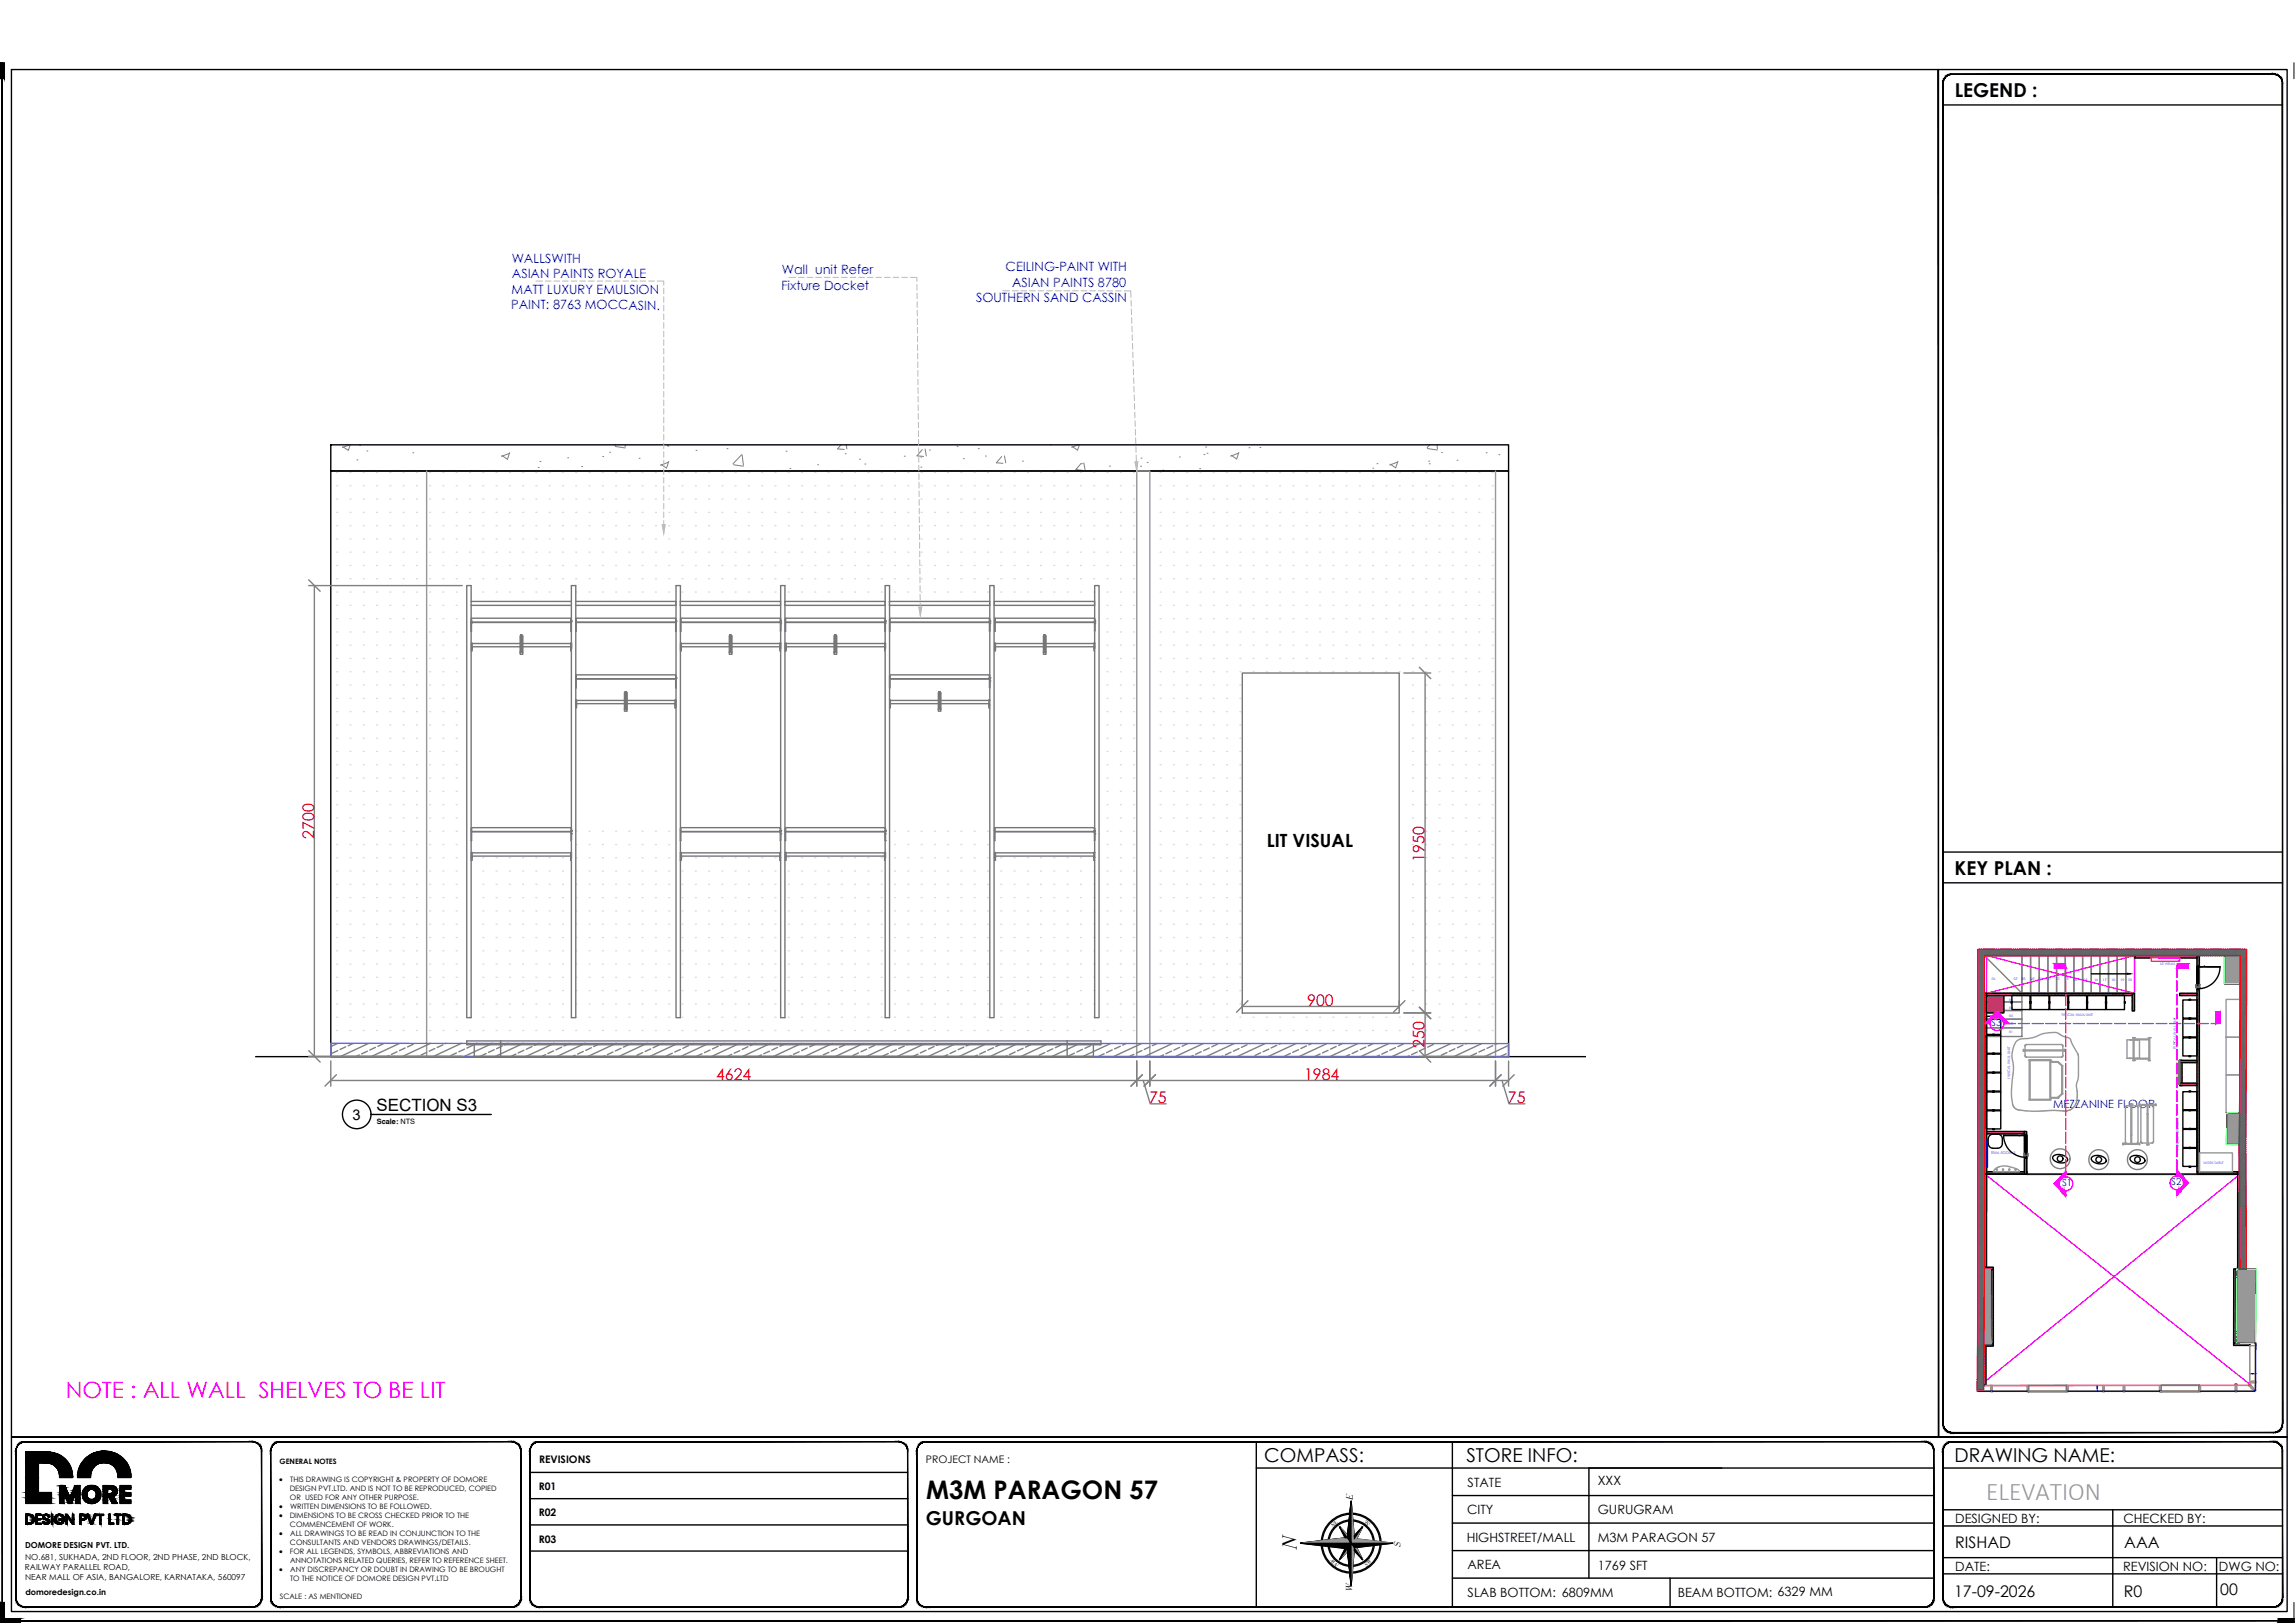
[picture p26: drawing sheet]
<svg xmlns="http://www.w3.org/2000/svg" width="420mm" height="297mm" viewBox="0 0 420 297" stroke-linecap="round" stroke-linejoin="round" font-family="sans-serif">
<defs><g id="words">
<text font-size="4.7" x="169.5" y="274.3">M3M PARAGON 57</text>
<text font-size="4.6" fill="#989898" x="363.6" y="274.6">ELEVATION</text>
<text font-size="4.1" fill="#f0f" x="12" y="255.8">NOTE : ALL WALL SHELVES TO BE LIT</text>
<text font-size="3.8" x="237.3" y="283.8" transform="rotate(-90 237.3 283.8)">N</text>
<g font-size="3.5">
<text x="357.9" y="17.8">LEGEND :</text>
<text x="357.8" y="160.1">KEY PLAN :</text>
<text x="231.5" y="267.7">COMPASS:</text>
<text x="268.5" y="267.7">STORE INFO:</text>
<text x="357.8" y="267.7">DRAWING NAME:</text>
<text x="169.5" y="279.2">GURGOAN</text>
</g>
<text font-size="3.3" x="231.9" y="155">LIT VISUAL</text>
<text font-size="3.1" x="68.9" y="203.3">SECTION S3</text>
<g font-size="2.9" fill="#f00">
<text x="57.5" y="153.5" transform="rotate(-90 57.5 153.5)">2700</text>
<text x="260.8" y="157.7" transform="rotate(-90 260.8 157.7)">1950</text>
<text x="239.3" y="184.1">900</text>
<text x="260.8" y="191.8" transform="rotate(-90 260.8 191.8)">250</text>
<text x="131.1" y="197.7">4624</text>
<text x="238.7" y="197.7">1984</text>
<text x="210.4" y="202">75</text>
<text x="276.1" y="202">75</text>
</g>
<g font-size="2.9">
<text x="357.9" y="283.2">RISHAD</text>
<text x="388.9" y="283.3">AAA</text>
<text x="357.7" y="292.2">17-09-2026</text>
<text x="388.8" y="292.2">R0</text>
<text x="406.5" y="292">00</text>
</g>
<text font-size="2.7" x="64.5" y="204.9">3</text>
<g font-size="2.3" fill="#00f">
<text x="93.7" y="53.8">MATT LUXURY EMULSION</text>
<text x="93.7" y="48.1">WALLSWITH</text>
<text x="93.7" y="51">ASIAN PAINTS ROYALE</text>
<text x="143.1" y="53">Fixture Docket</text>
<text x="143.2" y="50.1">Wall unit Refer</text>
<text x="184.1" y="49.7">CEILING-PAINT WITH</text>
<text x="185.3" y="52.5">ASIAN PAINTS 8780</text>
<text x="93.6" y="56.6">PAINT: 8763 MOCCASIN.</text>
<text x="178.7" y="55.4">SOUTHERN SAND CASSIN</text>
</g>
<g font-size="2.3">
<text x="268.7" y="272.1">STATE</text>
<text x="292.5" y="271.8">XXX</text>
<text x="268.6" y="277.1">CITY</text>
<text x="292.5" y="277">GURUGRAM</text>
<text x="357.9" y="278.7">DESIGNED BY:</text>
<text x="388.8" y="278.7">CHECKED BY:</text>
<text x="268.5" y="282.2">HIGHSTREET/MALL</text>
<text x="268.7" y="287.2">AREA</text>
<text x="292.5" y="282.2">M3M PARAGON 57</text>
<text x="292.5" y="287.3">1769 SFT</text>
<text x="357.9" y="287.5">DATE:</text>
<text x="388.7" y="287.5">REVISION NO:</text>
<text x="406.2" y="287.5">DWG NO:</text>
<text x="268.7" y="292.3">SLAB BOTTOM: 6809MM</text>
<text x="307.1" y="292.3">BEAM BOTTOM: 6329 MM</text>
</g>
<text font-size="2.1" fill="#00f" x="375.9" y="202.8">MEZZANINE FLOOR</text>
<g font-size="1.9">
<text x="98.7" y="267.7">REVISIONS</text>
<text x="169.5" y="267.7">PROJECT NAME :</text>
<text x="98.6" y="272.7">R01</text>
<text x="98.6" y="277.5">R02</text>
<text x="98.6" y="282.3">R03</text>
</g>
<g font-size="1.8" fill="#00f">
<text x="364.6" y="187.8">S3</text>
<text x="377.5" y="217.1">S1</text>
<text x="397.5" y="216.9">S2</text>
</g>
<g font-size="1.8">
<text x="247.7" y="274.6" transform="rotate(-90 247.7 274.6)">E</text>
<text x="256.4" y="283.1" transform="rotate(-90 256.4 283.1)">S</text>
<text x="247.6" y="291.3" transform="rotate(-90 247.6 291.3)">W</text>
</g>
<g font-size="1.5">
<text x="4.6" y="287.3">RAILWAY PARALLEL ROAD,</text>
<text x="4.6" y="283.2">DOMORE DESIGN PVT. LTD.</text>
<text x="4.6" y="285.4">NO.681, SUKHADA, 2ND FLOOR, 2ND PHASE, 2ND BLOCK,</text>
<text x="4.6" y="289.1">NEAR MALL OF ASIA, BANGALORE, KARNATAKA, 560097</text>
<text x="4.7" y="292">domoredesign.co.in</text>
</g>
<g font-size="1.4">
<text x="51.2" y="268">GENERAL NOTES</text>
<text x="51.1" y="271.3">·</text>
<text x="53" y="272.9">DESIGN PVT.LTD. AND IS NOT TO BE REPRODUCED, COPIED</text>
<text x="53.1" y="274.6">OR USED FOR ANY OTHER PURPOSE.</text>
<text x="53.1" y="271.3">THIS DRAWING IS COPYRIGHT &amp; PROPERTY OF DOMORE</text>
<text x="51.1" y="276.2">·</text>
<text x="51.1" y="277.9">·</text>
<text x="51.1" y="281.2">·</text>
<text x="53" y="277.9">DIMENSIONS TO BE CROSS CHECKED PRIOR TO THE</text>
<text x="53.1" y="279.5">COMMENCEMENT OF WORK.</text>
<text x="53.1" y="276.2">WRITTEN DIMENSIONS TO BE FOLLOWED.</text>
<text x="53.1" y="281.2">ALL DRAWINGS TO BE READ IN CONJUNCTION TO THE</text>
<text x="51.1" y="284.5">·</text>
<text x="51.1" y="287.8">·</text>
<text x="53" y="284.5">FOR ALL LEGENDS, SYMBOLS, ABBREVIATIONS AND</text>
<text x="53.1" y="282.8">CONSULTANTS AND VENDORS DRAWINGS/DETAILS.</text>
<text x="53.1" y="286.1">ANNOTATIONS RELATED QUERIES, REFER TO REFERENCE SHEET.</text>
<text x="53.1" y="287.8">ANY DISCREPANCY OR DOUBT IN DRAWING TO BE BROUGHT</text>
<text x="51.2" y="292.7">SCALE : AS MENTIONED</text>
<text x="53.1" y="289.4">TO THE NOTICE OF DOMORE DESIGN PVT.LTD</text>
</g>
<text font-size="1.3" x="69" y="205.8">Scale: NTS</text>
<g font-size="1.1">
<text x="244.1" y="279.6" transform="rotate(-45 244.1 279.6)">NE</text>
<text x="250.9" y="278.9" transform="rotate(-135 250.9 278.9)">SE</text>
<text x="245.2" y="286.4" transform="rotate(-135 245.2 286.4)">NW</text>
<text x="250.1" y="286.8" transform="rotate(-46 250.1 286.8)">SW</text>
</g>
<g font-size=".6" fill="#00f">
<text x="364.6" y="179.4">06</text>
<text x="368.7" y="179.4">07</text>
<text x="370.1" y="179.3">08</text>
<text x="371.8" y="179.4">09</text>
<text x="373.2" y="179.4">10</text>
<text x="374.8" y="179.4">11</text>
<text x="376.4" y="179.4">12</text>
<text x="378.1" y="179.4">13</text>
<text x="379.5" y="179.5">14</text>
<text x="381.4" y="179.5">15</text>
<text x="383.4" y="179.5">16</text>
<text x="385" y="179.5">17</text>
<text x="386.6" y="179.5" transform="rotate(2 386.6 179.5)">18</text>
<text x="388.2" y="179.5">19</text>
<text x="389.6" y="179.5">20</text>
<text x="395.5" y="176.7">LIT VISUAL</text>
<text x="367.9" y="184.7">04</text>
<text x="367.9" y="183.3">05</text>
<text x="377.4" y="185.9">TYPICAL WALL UNIT</text>
<text x="367.9" y="189">01</text>
<text x="367.9" y="187.6">02</text>
<text x="367.9" y="186.1">03</text>
<text x="398.4" y="192" transform="rotate(-90 398.4 192)">TYPICAL WALL UNIT</text>
<text x="368" y="197.4" transform="rotate(-90 368 197.4)">TYPICAL WALL UNIT</text>
<text x="364.5" y="211.2">TRIAL ROOM-3</text>
<text x="398.9" y="210.4" transform="rotate(-90 398.9 210.4)">TYPICAL WALL UNIT</text>
<text x="403.4" y="213">WORK TABLE</text>
</g>
<text font-size=".2" fill="#767676" x="398.5" y="196.2" transform="rotate(90 398.5 196.2)">MIRROR</text>
</g></defs>
<!-- layer: 0 -->
<path d="M60.6 81.4h215.6v4.8h-215.6zM60.6 86.2h215.6v107.2h-215.6zM46.8 193.4h243.5M371 211.7l.1 3.2" fill="none" stroke="#000" stroke-width=".25"/>
<!-- layer: ROOF HAT -->
<g fill="none" stroke="#808080" stroke-width=".18">
<path d="M64 81.4l-1.3 .5M64.1 81.4l-.3 1-1-.6M65.3 84.2h.1M65.8 81.5h.1M67.2 82.5h.1M75.6 82.9h.1M86.1 86.1h.1M93.2 83l-1.4 .5M93.3 82.8l-.4 1.3-1-.7M98.5 85.6h.1M98.8 84.5h.1M103.9 83.8h.1"/>
<path d="M106.5 85.4h.1M110.3 83.6h.1M111.6 82.8h.1M112.6 81.7l1.8 .3M112.7 81.4l-.1 .1M114.4 81.4l.1 .4M117 83.9h.1M122.2 81.5h.1M122.3 81.7h.1M122.3 84.6l-1.4 .6M122.4 84.4l-.4 1.3-1-.7M127.4 82.4h.1"/>
<path d="M133.1 82.1h.1M134.3 85.1l1.8 .2M135.8 83.2l-1.6 1.7M135.9 83.2l.2 2M143.9 82.6h.1M144.6 85.7h.1M149.7 85.1h.1M151.6 86.1l-.1 .1M154 81.4l-.7 .8 1.3 .1M154.7 83h.1M154.9 81.4l.1 .8M157.4 84h.1"/>
<path d="M158.3 84.9h.1M165.5 83.5h.1M168.6 83.6h.1M168.6 85.5h.1M168.8 82.3l-.9 1.1 1.2 .1M169.4 82.2l.2 1.2M170.2 82.4h.1M175.2 81.7h.1M176.4 84h.1M179.1 82.1h.1M180.4 83.5h.1M182.4 84.7l1.2 .1"/>
<path d="M183.4 83.6l-1 1.1M183.9 83.4l.2 1.3M187.2 84.4h.1M192.2 81.4h.1M196.9 86l1.2 .1M197.1 85.9h.1M197.4 81.4l-1.2 .5M197.6 81.4l-.3 1-1-.7M197.9 84.8l-1 1.2M198 84.9h.1M198.4 84.7l.2 1.3M199.5 86.1h.1"/>
<path d="M203.1 85.3h.1M208.8 85.3h.1M208.9 83.8h.1M210 84.6h.1M212.4 86.1v.1M213 86v.2M215.9 83.6h.1M219.6 85.8h.1M220.4 83.2h.1M220.7 81.8h.1M221 83h.1M225.4 83.3l1 .7"/>
<path d="M226.7 82.9l-1.4 .6M226.8 82.8l-.4 1.2M228.7 81.9h.1M230.7 81.9h.1M251.3 85.7h.1M252.1 84.9h.1M255.8 84.6l-1.4 .5M255.9 84.4l-.4 1.2-1-.7M261.3 82.1l1.8 .3M261.6 84.4h.1M261.7 84.9h.1M261.7 81.4l-.4 .5"/>
<path d="M263.1 81.4l.1 .8M263.9 82.8h.1M266.7 84.2h.1M272.1 82.9h.1M274.4 83.2h.1"/>
</g>
<!-- layer: WALL SURFACE -->
<g fill="none" stroke="#dcdcdc" stroke-width=".25">
<path d="M61.6 93.8h.1M61.6 96.2h.1M61.6 98.6h.1M61.6 86.5h.1M61.6 88.9h.1M61.6 91.3h.1M64.1 93.8h.1M64.1 96.2h.1M64.1 98.6h.1M64.1 86.5h.1M64.1 88.9h.1M64.1 91.3h.1"/>
<path d="M66.5 93.8h.1M66.5 96.2h.1M66.5 98.6h.1M66.5 86.5h.1M66.5 88.9h.1M66.5 91.3h.1M68.9 93.8h.1M68.9 96.2h.1M68.9 98.6h.1M68.9 86.5h.1M68.9 88.9h.1M68.9 91.3h.1"/>
<path d="M71.4 93.8h.1M71.4 96.2h.1M71.4 98.6h.1M71.4 86.5h.1M71.4 88.9h.1M71.4 91.3h.1M73.8 93.8h.1M73.8 96.2h.1M73.8 98.6h.1M73.8 86.5h.1M73.8 88.9h.1M73.8 91.3h.1"/>
<path d="M76.2 93.8h.1M76.2 96.2h.1M76.2 98.6h.1M76.2 86.5h.1M76.2 88.9h.1M76.2 91.3h.1M78.7 96.2h.1M78.7 98.6h.1M78.7 88.9h.1M78.7 91.3h.1M78.7 93.8h.1M78.7 86.5h.1"/>
<path d="M81.1 96.2h.1M81.1 98.6h.1M81.1 88.9h.1M81.1 91.3h.1M81.1 93.8h.1M81.1 86.5h.1M83.5 96.2h.1M83.5 98.6h.1M83.5 88.9h.1M83.5 91.3h.1M83.5 93.8h.1M83.5 86.5h.1"/>
<path d="M86 96.2h.1M86 98.6h.1M86 88.9h.1M86 91.3h.1M86 93.8h.1M86 86.5h.1M88.4 96.2h.1M88.4 98.6h.1M88.4 88.9h.1M88.4 91.3h.1M88.4 93.8h.1M88.4 86.5h.1"/>
<path d="M90.8 96.2h.1M90.8 98.6h.1M90.8 88.9h.1M90.8 91.3h.1M90.8 93.8h.1M90.8 86.5h.1M93.3 96.2h.1M93.3 98.6h.1M93.3 88.9h.1M93.3 91.3h.1M93.3 93.8h.1M93.3 86.5h.1"/>
<path d="M95.7 96.2h.1M95.7 98.6h.1M95.7 88.9h.1M95.7 91.3h.1M95.7 93.8h.1M95.7 86.5h.1M98.1 96.2h.1M98.1 98.6h.1M98.1 88.9h.1M98.1 91.3h.1M98.1 93.8h.1M98.1 86.5h.1"/>
<path d="M100.5 96.2h.1M100.5 98.6h.1M100.5 88.9h.1M100.5 91.3h.1M100.5 93.8h.1M100.5 86.5h.1M103 96.2h.1M103 98.6h.1M103 88.9h.1M103 91.3h.1M103 93.8h.1M103 86.5h.1"/>
<path d="M105.4 96.2h.1M105.4 98.6h.1M105.4 88.9h.1M105.4 91.3h.1M105.4 93.8h.1M105.4 86.5h.1M107.8 96.2h.1M107.8 98.6h.1M107.8 88.9h.1M107.8 91.3h.1M107.8 93.8h.1M107.8 86.5h.1"/>
<path d="M110.3 96.2h.1M110.3 98.6h.1M110.3 88.9h.1M110.3 91.3h.1M110.3 93.8h.1M110.3 86.5h.1M112.7 96.2h.1M112.7 98.6h.1M112.7 88.9h.1M112.7 91.3h.1M112.7 93.8h.1M112.7 86.5h.1"/>
<path d="M115.1 96.2h.1M115.1 98.6h.1M115.1 88.9h.1M115.1 91.3h.1M115.1 93.8h.1M115.1 86.5h.1M117.6 96.2h.1M117.6 98.6h.1M117.6 88.9h.1M117.6 91.3h.1M117.6 93.8h.1M117.6 86.5h.1"/>
<path d="M120 96.2h.1M120 98.6h.1M120 88.9h.1M120 91.3h.1M120 93.8h.1M120 86.5h.1M122.4 96.2h.1M122.4 98.6h.1M122.4 88.9h.1M122.4 91.3h.1M122.4 93.8h.1M122.4 86.5h.1"/>
<path d="M124.9 96.2h.1M124.9 98.6h.1M124.9 88.9h.1M124.9 91.3h.1M124.9 93.8h.1M124.9 86.5h.1M127.3 96.2h.1M127.3 98.6h.1M127.3 88.9h.1M127.3 91.3h.1M127.3 93.8h.1M127.3 86.5h.1"/>
<path d="M129.7 96.2h.1M129.7 98.6h.1M129.7 88.9h.1M129.7 91.3h.1M129.7 93.8h.1M129.7 86.5h.1M132.2 96.2h.1M132.2 98.6h.1M132.2 88.9h.1M132.2 91.3h.1M132.2 93.8h.1M132.2 86.5h.1"/>
<path d="M134.6 96.2h.1M134.6 98.6h.1M134.6 88.9h.1M134.6 91.3h.1M134.6 93.8h.1M134.6 86.5h.1M137 96.2h.1M137 98.6h.1M137 88.9h.1M137 91.3h.1M137 93.8h.1M137 86.5h.1"/>
<path d="M139.4 96.2h.1M139.4 98.6h.1M139.4 88.9h.1M139.4 91.3h.1M139.4 93.8h.1M139.4 86.5h.1M141.9 96.2h.1M141.9 98.6h.1M141.9 88.9h.1M141.9 91.3h.1M141.9 93.8h.1M141.9 86.5h.1"/>
<path d="M144.3 96.2h.1M144.3 98.6h.1M144.3 88.9h.1M144.3 91.3h.1M144.3 93.8h.1M144.3 86.5h.1M146.7 96.2h.1M146.7 98.6h.1M146.7 88.9h.1M146.7 91.3h.1M146.7 93.8h.1M146.7 86.5h.1"/>
<path d="M149.2 96.2h.1M149.2 98.6h.1M149.2 88.9h.1M149.2 91.3h.1M149.2 93.8h.1M149.2 86.5h.1M151.6 93.8h.1M151.6 96.2h.1M151.6 98.6h.1M151.6 88.9h.1M151.6 91.3h.1M151.6 86.5h.1"/>
<path d="M154 93.8h.1M154 96.2h.1M154 98.6h.1M154 88.9h.1M154 91.3h.1M154 86.5h.1M156.5 93.8h.1M156.5 96.2h.1M156.5 98.6h.1M156.5 88.9h.1M156.5 91.3h.1M156.5 86.5h.1"/>
<path d="M158.9 93.8h.1M158.9 96.2h.1M158.9 98.6h.1M158.9 88.9h.1M158.9 91.3h.1M158.9 86.5h.1M161.3 93.8h.1M161.3 96.2h.1M161.3 98.6h.1M161.3 88.9h.1M161.3 91.3h.1M161.3 86.5h.1"/>
<path d="M163.8 93.8h.1M163.8 96.2h.1M163.8 98.6h.1M163.8 86.5h.1M163.8 88.9h.1M163.8 91.3h.1M166.2 93.8h.1M166.2 96.2h.1M166.2 98.6h.1M166.2 86.5h.1M166.2 88.9h.1M166.2 91.3h.1"/>
<path d="M168.6 93.8h.1M168.6 96.2h.1M168.6 98.6h.1M168.6 86.5h.1M168.6 88.9h.1M168.6 91.3h.1M171.1 93.8h.1M171.1 96.2h.1M171.1 98.6h.1M171.1 86.5h.1M171.1 88.9h.1M171.1 91.3h.1"/>
<path d="M173.5 93.8h.1M173.5 96.2h.1M173.5 98.6h.1M173.5 86.5h.1M173.5 88.9h.1M173.5 91.3h.1M175.9 93.8h.1M175.9 96.2h.1M175.9 98.6h.1M175.9 86.5h.1M175.9 88.9h.1M175.9 91.3h.1"/>
<path d="M178.4 93.8h.1M178.4 96.2h.1M178.4 98.6h.1M178.4 86.5h.1M178.4 88.9h.1M178.4 91.3h.1M180.8 93.8h.1M180.8 96.2h.1M180.8 98.6h.1M180.8 86.5h.1M180.8 88.9h.1M180.8 91.3h.1"/>
<path d="M183.2 93.8h.1M183.2 96.2h.1M183.2 98.6h.1M183.2 86.5h.1M183.2 88.9h.1M183.2 91.3h.1M185.7 93.8h.1M185.7 96.2h.1M185.7 98.6h.1M185.7 86.5h.1M185.7 88.9h.1M185.7 91.3h.1"/>
<path d="M188.1 93.8h.1M188.1 96.2h.1M188.1 98.6h.1M188.1 86.5h.1M188.1 88.9h.1M188.1 91.3h.1M190.5 93.8h.1M190.5 96.2h.1M190.5 98.6h.1M190.5 86.5h.1M190.5 88.9h.1M190.5 91.3h.1"/>
<path d="M192.9 93.8h.1M192.9 96.2h.1M192.9 98.6h.1M192.9 86.5h.1M192.9 88.9h.1M192.9 91.3h.1M195.4 93.8h.1M195.4 96.2h.1M195.4 98.6h.1M195.4 86.5h.1M195.4 88.9h.1M195.4 91.3h.1"/>
<path d="M197.8 93.8h.1M197.8 96.2h.1M197.8 98.6h.1M197.8 86.5h.1M197.8 88.9h.1M197.8 91.3h.1M200.2 93.8h.1M200.2 96.2h.1M200.2 98.6h.1M200.2 86.5h.1M200.2 88.9h.1M200.2 91.3h.1"/>
<path d="M202.7 93.8h.1M202.7 96.2h.1M202.7 98.6h.1M202.7 86.5h.1M202.7 88.9h.1M202.7 91.3h.1M205.1 93.8h.1M205.1 96.2h.1M205.1 98.6h.1M205.1 86.5h.1M205.1 88.9h.1M205.1 91.3h.1"/>
<path d="M207.5 93.8h.1M207.5 96.2h.1M207.5 98.6h.1M207.5 86.5h.1M207.5 88.9h.1M207.5 91.3h.1M212.4 93.8h.1M212.4 96.2h.1M212.4 98.6h.1M212.4 86.5h.1M212.4 88.9h.1M212.4 91.3h.1"/>
<path d="M214.8 93.8h.1M214.8 96.2h.1M214.8 98.6h.1M214.8 86.5h.1M214.8 88.9h.1M214.8 91.3h.1M217.3 93.8h.1M217.3 96.2h.1M217.3 98.6h.1M217.3 86.5h.1M217.3 88.9h.1M217.3 91.3h.1"/>
<path d="M219.7 93.8h.1M219.7 96.2h.1M219.7 98.6h.1M219.7 86.5h.1M219.7 88.9h.1M219.7 91.3h.1M222.1 93.8h.1M222.1 96.2h.1M222.1 98.6h.1M222.1 86.5h.1M222.1 88.9h.1M222.1 91.3h.1"/>
<path d="M224.6 93.8h.1M224.6 96.2h.1M224.6 98.6h.1M224.6 86.5h.1M224.6 88.9h.1M224.6 91.3h.1M227 93.8h.1M227 96.2h.1M227 98.6h.1M227 86.5h.1M227 88.9h.1M227 91.3h.1"/>
<path d="M229.4 93.8h.1M229.4 96.2h.1M229.4 98.6h.1M229.4 86.5h.1M229.4 88.9h.1M229.4 91.3h.1M231.8 93.8h.1M231.8 96.2h.1M231.8 98.6h.1M231.8 86.5h.1M231.8 88.9h.1M231.8 91.3h.1"/>
<path d="M234.3 93.8h.1M234.3 96.2h.1M234.3 98.6h.1M234.3 86.5h.1M234.3 88.9h.1M234.3 91.3h.1M236.7 93.8h.1M236.7 96.2h.1M236.7 98.6h.1M236.7 86.5h.1M236.7 88.9h.1M236.7 91.3h.1"/>
<path d="M239.1 93.8h.1M239.1 96.2h.1M239.1 98.6h.1M239.1 86.5h.1M239.1 88.9h.1M239.1 91.3h.1M241.6 93.8h.1M241.6 96.2h.1M241.6 98.6h.1M241.6 86.5h.1M241.6 88.9h.1M241.6 91.3h.1"/>
<path d="M244 93.8h.1M244 96.2h.1M244 98.6h.1M244 86.5h.1M244 88.9h.1M244 91.3h.1M246.4 93.8h.1M246.4 96.2h.1M246.4 98.6h.1M246.4 86.5h.1M246.4 88.9h.1M246.4 91.3h.1"/>
<path d="M248.9 93.8h.1M248.9 96.2h.1M248.9 98.6h.1M248.9 86.5h.1M248.9 88.9h.1M248.9 91.3h.1M251.3 93.8h.1M251.3 96.2h.1M251.3 98.6h.1M251.3 86.5h.1M251.3 88.9h.1M251.3 91.3h.1"/>
<path d="M253.7 93.8h.1M253.7 96.2h.1M253.7 98.6h.1M253.7 86.5h.1M253.7 88.9h.1M253.7 91.3h.1M256.2 93.8h.1M256.2 96.2h.1M256.2 98.6h.1M256.2 86.5h.1M256.2 88.9h.1M256.2 91.3h.1"/>
<path d="M258.6 93.8h.1M258.6 96.2h.1M258.6 98.6h.1M258.6 86.5h.1M258.6 88.9h.1M258.6 91.3h.1M261 93.8h.1M261 96.2h.1M261 98.6h.1M261 86.5h.1M261 88.9h.1M261 91.3h.1"/>
<path d="M263.5 93.8h.1M263.5 96.2h.1M263.5 98.6h.1M263.5 86.5h.1M263.5 88.9h.1M263.5 91.3h.1M265.9 93.8h.1M265.9 96.2h.1M265.9 98.6h.1M265.9 86.5h.1M265.9 88.9h.1M265.9 91.3h.1"/>
<path d="M268.3 93.8h.1M268.3 96.2h.1M268.3 98.6h.1M268.3 86.5h.1M268.3 88.9h.1M268.3 91.3h.1M270.7 93.8h.1M270.7 96.2h.1M270.7 98.6h.1M270.7 86.5h.1M270.7 88.9h.1M270.7 91.3h.1"/>
<path d="M273.2 93.8h.1M273.2 96.2h.1M273.2 98.6h.1M273.2 86.5h.1M273.2 88.9h.1M273.2 91.3h.1M61.6 108.4h.1M61.6 110.8h.1M61.6 113.2h.1M61.6 115.7h.1M61.6 118.1h.1M61.6 101.1h.1"/>
<path d="M61.6 103.5h.1M61.6 105.9h.1M64.1 108.4h.1M64.1 110.8h.1M64.1 113.2h.1M64.1 115.7h.1M64.1 118.1h.1M64.1 101.1h.1M64.1 103.5h.1M64.1 105.9h.1M66.5 108.4h.1M66.5 110.8h.1"/>
<path d="M66.5 113.2h.1M66.5 115.7h.1M66.5 118.1h.1M66.5 101.1h.1M66.5 103.5h.1M66.5 105.9h.1M68.9 108.4h.1M68.9 110.8h.1M68.9 113.2h.1M68.9 115.7h.1M68.9 118.1h.1M68.9 101.1h.1"/>
<path d="M68.9 103.5h.1M68.9 105.9h.1M71.4 108.4h.1M71.4 110.8h.1M71.4 113.2h.1M71.4 115.7h.1M71.4 118.1h.1M71.4 101.1h.1M71.4 103.5h.1M71.4 105.9h.1M73.8 108.4h.1M73.8 110.8h.1"/>
<path d="M73.8 113.2h.1M73.8 115.7h.1M73.8 118.1h.1M73.8 101.1h.1M73.8 103.5h.1M73.8 105.9h.1M76.2 108.4h.1M76.2 110.8h.1M76.2 113.2h.1M76.2 115.7h.1M76.2 118.1h.1M76.2 101.1h.1"/>
<path d="M76.2 103.5h.1M76.2 105.9h.1M78.7 108.4h.1M78.7 110.8h.1M78.7 113.2h.1M78.7 115.7h.1M78.7 118.1h.1M78.7 103.5h.1M78.7 105.9h.1M78.7 101.1h.1M81.1 108.4h.1M81.1 110.8h.1"/>
<path d="M81.1 113.2h.1M81.1 115.7h.1M81.1 118.1h.1M81.1 103.5h.1M81.1 105.9h.1M81.1 101.1h.1M83.5 108.4h.1M83.5 110.8h.1M83.5 113.2h.1M83.5 115.7h.1M83.5 118.1h.1M83.5 103.5h.1"/>
<path d="M83.5 105.9h.1M83.5 101.1h.1M86 103.5h.1M86 105.9h.1M86 101.1h.1M88.4 108.4h.1M88.4 110.8h.1M88.4 103.5h.1M88.4 105.9h.1M88.4 101.1h.1M90.8 108.4h.1M90.8 110.8h.1"/>
<path d="M90.8 103.5h.1M90.8 105.9h.1M90.8 101.1h.1M93.3 108.4h.1M93.3 110.8h.1M93.3 103.5h.1M93.3 105.9h.1M93.3 101.1h.1M95.7 108.4h.1M95.7 110.8h.1M95.7 103.5h.1M95.7 105.9h.1"/>
<path d="M95.7 101.1h.1M98.1 108.4h.1M98.1 110.8h.1M98.1 103.5h.1M98.1 105.9h.1M98.1 101.1h.1M100.5 108.4h.1M100.5 110.8h.1M100.5 103.5h.1M100.5 105.9h.1M100.5 101.1h.1M103 108.4h.1"/>
<path d="M103 110.8h.1M103 103.5h.1M103 105.9h.1M103 101.1h.1M105.4 110.8h.1M105.4 103.5h.1M105.4 105.9h.1M105.4 108.4h.1M105.4 101.1h.1M107.8 110.8h.1M107.8 103.5h.1M107.8 105.9h.1"/>
<path d="M107.8 108.4h.1M107.8 101.1h.1M110.3 110.8h.1M110.3 103.5h.1M110.3 105.9h.1M110.3 108.4h.1M110.3 101.1h.1M112.7 110.8h.1M112.7 103.5h.1M112.7 105.9h.1M112.7 108.4h.1M112.7 101.1h.1"/>
<path d="M115.1 108.4h.1M115.1 110.8h.1M115.1 103.5h.1M115.1 105.9h.1M115.1 101.1h.1M117.6 108.4h.1M117.6 110.8h.1M117.6 103.5h.1M117.6 105.9h.1M117.6 101.1h.1M120 108.4h.1M120 110.8h.1"/>
<path d="M120 103.5h.1M120 105.9h.1M120 101.1h.1M122.4 108.4h.1M122.4 110.8h.1M122.4 103.5h.1M122.4 105.9h.1M122.4 101.1h.1M124.9 110.8h.1M124.9 103.5h.1M124.9 105.9h.1M124.9 108.4h.1"/>
<path d="M124.9 101.1h.1M127.3 110.8h.1M127.3 103.5h.1M127.3 105.9h.1M127.3 108.4h.1M127.3 101.1h.1M129.7 110.8h.1M129.7 103.5h.1M129.7 105.9h.1M129.7 108.4h.1M129.7 101.1h.1M132.2 110.8h.1"/>
<path d="M132.2 103.5h.1M132.2 105.9h.1M132.2 108.4h.1M132.2 101.1h.1M134.6 110.8h.1M134.6 103.5h.1M134.6 105.9h.1M134.6 108.4h.1M134.6 101.1h.1M137 110.8h.1M137 103.5h.1M137 105.9h.1"/>
<path d="M137 108.4h.1M137 101.1h.1M139.4 110.8h.1M139.4 101.1h.1M139.4 103.5h.1M139.4 105.9h.1M139.4 108.4h.1M141.9 110.8h.1M141.9 101.1h.1M141.9 103.5h.1M141.9 105.9h.1M141.9 108.4h.1"/>
<path d="M144.3 110.8h.1M144.3 101.1h.1M144.3 103.5h.1M144.3 105.9h.1M144.3 108.4h.1M146.7 110.8h.1M146.7 101.1h.1M146.7 103.5h.1M146.7 105.9h.1M146.7 108.4h.1M149.2 110.8h.1M149.2 101.1h.1"/>
<path d="M149.2 103.5h.1M149.2 105.9h.1M149.2 108.4h.1M151.6 110.8h.1M151.6 101.1h.1M151.6 103.5h.1M151.6 105.9h.1M151.6 108.4h.1M154 110.8h.1M154 101.1h.1M154 103.5h.1M154 105.9h.1"/>
<path d="M154 108.4h.1M156.5 110.8h.1M156.5 101.1h.1M156.5 103.5h.1M156.5 105.9h.1M156.5 108.4h.1M158.9 110.8h.1M158.9 101.1h.1M158.9 103.5h.1M158.9 105.9h.1M158.9 108.4h.1M161.3 110.8h.1"/>
<path d="M161.3 101.1h.1M161.3 103.5h.1M161.3 105.9h.1M161.3 108.4h.1M163.8 108.4h.1M163.8 110.8h.1M163.8 101.1h.1M163.8 103.5h.1M163.8 105.9h.1M166.2 108.4h.1M166.2 110.8h.1M166.2 101.1h.1"/>
<path d="M166.2 103.5h.1M166.2 105.9h.1M168.6 108.4h.1M168.6 110.8h.1M168.6 101.1h.1M168.6 103.5h.1M168.6 105.9h.1M171.1 108.4h.1M171.1 110.8h.1M171.1 101.1h.1M171.1 103.5h.1M171.1 105.9h.1"/>
<path d="M173.5 108.4h.1M173.5 110.8h.1M173.5 101.1h.1M173.5 103.5h.1M173.5 105.9h.1M175.9 108.4h.1M175.9 110.8h.1M175.9 101.1h.1M175.9 103.5h.1M175.9 105.9h.1M178.4 108.4h.1M178.4 110.8h.1"/>
<path d="M178.4 101.1h.1M178.4 103.5h.1M178.4 105.9h.1M180.8 108.4h.1M180.8 110.8h.1M180.8 101.1h.1M180.8 103.5h.1M180.8 105.9h.1M183.2 108.4h.1M183.2 110.8h.1M183.2 101.1h.1M183.2 103.5h.1"/>
<path d="M183.2 105.9h.1M185.7 108.4h.1M185.7 110.8h.1M185.7 101.1h.1M185.7 103.5h.1M185.7 105.9h.1M188.1 108.4h.1M188.1 110.8h.1M188.1 101.1h.1M188.1 103.5h.1M188.1 105.9h.1M190.5 108.4h.1"/>
<path d="M190.5 110.8h.1M190.5 101.1h.1M190.5 103.5h.1M190.5 105.9h.1M192.9 108.4h.1M192.9 110.8h.1M192.9 101.1h.1M192.9 103.5h.1M192.9 105.9h.1M195.4 108.4h.1M195.4 110.8h.1M195.4 101.1h.1"/>
<path d="M195.4 103.5h.1M195.4 105.9h.1M197.8 108.4h.1M197.8 110.8h.1M197.8 101.1h.1M197.8 103.5h.1M197.8 105.9h.1M200.2 108.4h.1M200.2 110.8h.1M200.2 101.1h.1M200.2 103.5h.1M200.2 105.9h.1"/>
<path d="M202.7 108.4h.1M202.7 110.8h.1M202.7 113.2h.1M202.7 115.7h.1M202.7 118.1h.1M202.7 101.1h.1M202.7 103.5h.1M202.7 105.9h.1M205.1 108.4h.1M205.1 110.8h.1M205.1 113.2h.1M205.1 115.7h.1"/>
<path d="M205.1 118.1h.1M205.1 101.1h.1M205.1 103.5h.1M205.1 105.9h.1M207.5 108.4h.1M207.5 110.8h.1M207.5 113.2h.1M207.5 115.7h.1M207.5 118.1h.1M207.5 101.1h.1M207.5 103.5h.1M207.5 105.9h.1"/>
<path d="M212.4 108.4h.1M212.4 110.8h.1M212.4 113.2h.1M212.4 115.7h.1M212.4 118.1h.1M212.4 101.1h.1M212.4 103.5h.1M212.4 105.9h.1M214.8 108.4h.1M214.8 110.8h.1M214.8 113.2h.1M214.8 115.7h.1"/>
<path d="M214.8 118.1h.1M214.8 101.1h.1M214.8 103.5h.1M214.8 105.9h.1M217.3 108.4h.1M217.3 110.8h.1M217.3 113.2h.1M217.3 115.7h.1M217.3 118.1h.1M217.3 101.1h.1M217.3 103.5h.1M217.3 105.9h.1"/>
<path d="M219.7 108.4h.1M219.7 110.8h.1M219.7 113.2h.1M219.7 115.7h.1M219.7 118.1h.1M219.7 101.1h.1M219.7 103.5h.1M219.7 105.9h.1M222.1 108.4h.1M222.1 110.8h.1M222.1 113.2h.1M222.1 115.7h.1"/>
<path d="M222.1 118.1h.1M222.1 101.1h.1M222.1 103.5h.1M222.1 105.9h.1M224.6 108.4h.1M224.6 110.8h.1M224.6 113.2h.1M224.6 115.7h.1M224.6 118.1h.1M224.6 101.1h.1M224.6 103.5h.1M224.6 105.9h.1"/>
<path d="M227 108.4h.1M227 110.8h.1M227 113.2h.1M227 115.7h.1M227 118.1h.1M227 101.1h.1M227 103.5h.1M227 105.9h.1M229.4 108.4h.1M229.4 110.8h.1M229.4 113.2h.1M229.4 115.7h.1"/>
<path d="M229.4 118.1h.1M229.4 101.1h.1M229.4 103.5h.1M229.4 105.9h.1M231.8 108.4h.1M231.8 110.8h.1M231.8 113.2h.1M231.8 115.7h.1M231.8 118.1h.1M231.8 101.1h.1M231.8 103.5h.1M231.8 105.9h.1"/>
<path d="M234.3 108.4h.1M234.3 110.8h.1M234.3 113.2h.1M234.3 115.7h.1M234.3 118.1h.1M234.3 101.1h.1M234.3 103.5h.1M234.3 105.9h.1M236.7 108.4h.1M236.7 110.8h.1M236.7 113.2h.1M236.7 115.7h.1"/>
<path d="M236.7 118.1h.1M236.7 101.1h.1M236.7 103.5h.1M236.7 105.9h.1M239.1 108.4h.1M239.1 110.8h.1M239.1 113.2h.1M239.1 115.7h.1M239.1 118.1h.1M239.1 101.1h.1M239.1 103.5h.1M239.1 105.9h.1"/>
<path d="M241.6 108.4h.1M241.6 110.8h.1M241.6 113.2h.1M241.6 115.7h.1M241.6 118.1h.1M241.6 101.1h.1M241.6 103.5h.1M241.6 105.9h.1M244 118.1h.1M244 108.4h.1M244 110.8h.1M244 113.2h.1"/>
<path d="M244 115.7h.1M244 101.1h.1M244 103.5h.1M244 105.9h.1M246.4 118.1h.1M246.4 108.4h.1M246.4 110.8h.1M246.4 113.2h.1M246.4 115.7h.1M246.4 101.1h.1M246.4 103.5h.1M246.4 105.9h.1"/>
<path d="M248.9 118.1h.1M248.9 108.4h.1M248.9 110.8h.1M248.9 113.2h.1M248.9 115.7h.1M248.9 101.1h.1M248.9 103.5h.1M248.9 105.9h.1M251.3 118.1h.1M251.3 108.4h.1M251.3 110.8h.1M251.3 113.2h.1"/>
<path d="M251.3 115.7h.1M251.3 101.1h.1M251.3 103.5h.1M251.3 105.9h.1M253.7 118.1h.1M253.7 108.4h.1M253.7 110.8h.1M253.7 113.2h.1M253.7 115.7h.1M253.7 101.1h.1M253.7 103.5h.1M253.7 105.9h.1"/>
<path d="M256.2 118.1h.1M256.2 108.4h.1M256.2 110.8h.1M256.2 113.2h.1M256.2 115.7h.1M256.2 101.1h.1M256.2 103.5h.1M256.2 105.9h.1M258.6 118.1h.1M258.6 108.4h.1M258.6 110.8h.1M258.6 113.2h.1"/>
<path d="M258.6 115.7h.1M258.6 101.1h.1M258.6 103.5h.1M258.6 105.9h.1M261 118.1h.1M261 108.4h.1M261 110.8h.1M261 113.2h.1M261 115.7h.1M261 101.1h.1M261 103.5h.1M261 105.9h.1"/>
<path d="M263.5 118.1h.1M263.5 108.4h.1M263.5 110.8h.1M263.5 113.2h.1M263.5 115.7h.1M263.5 101.1h.1M263.5 103.5h.1M263.5 105.9h.1M265.9 118.1h.1M265.9 108.4h.1M265.9 110.8h.1M265.9 113.2h.1"/>
<path d="M265.9 115.7h.1M265.9 101.1h.1M265.9 103.5h.1M265.9 105.9h.1M268.3 118.1h.1M268.3 108.4h.1M268.3 110.8h.1M268.3 113.2h.1M268.3 115.7h.1M268.3 101.1h.1M268.3 103.5h.1M268.3 105.9h.1"/>
<path d="M270.7 118.1h.1M270.7 108.4h.1M270.7 110.8h.1M270.7 113.2h.1M270.7 115.7h.1M270.7 101.1h.1M270.7 103.5h.1M270.7 105.9h.1M273.2 118.1h.1M273.2 108.4h.1M273.2 110.8h.1M273.2 113.2h.1"/>
<path d="M273.2 115.7h.1M273.2 101.1h.1M273.2 103.5h.1M273.2 105.9h.1M61.6 140h.1M61.6 120.5h.1M61.6 122.9h.1M61.6 125.4h.1M61.6 127.8h.1M61.6 130.2h.1M61.6 132.7h.1M61.6 135.1h.1"/>
<path d="M61.6 137.5h.1M64.1 140h.1M64.1 120.5h.1M64.1 122.9h.1M64.1 125.4h.1M64.1 127.8h.1M64.1 130.2h.1M64.1 132.7h.1M64.1 135.1h.1M64.1 137.5h.1M66.5 140h.1M66.5 120.5h.1"/>
<path d="M66.5 122.9h.1M66.5 125.4h.1M66.5 127.8h.1M66.5 130.2h.1M66.5 132.7h.1M66.5 135.1h.1M66.5 137.5h.1M68.9 140h.1M68.9 120.5h.1M68.9 122.9h.1M68.9 125.4h.1M68.9 127.8h.1"/>
<path d="M68.9 130.2h.1M68.9 132.7h.1M68.9 135.1h.1M68.9 137.5h.1M71.4 140h.1M71.4 120.5h.1M71.4 122.9h.1M71.4 125.4h.1M71.4 127.8h.1M71.4 130.2h.1M71.4 132.7h.1M71.4 135.1h.1"/>
<path d="M71.4 137.5h.1M73.8 140h.1M73.8 120.5h.1M73.8 122.9h.1M73.8 125.4h.1M73.8 127.8h.1M73.8 130.2h.1M73.8 132.7h.1M73.8 135.1h.1M73.8 137.5h.1M76.2 140h.1M76.2 120.5h.1"/>
<path d="M76.2 122.9h.1M76.2 125.4h.1M76.2 127.8h.1M76.2 130.2h.1M76.2 132.7h.1M76.2 135.1h.1M76.2 137.5h.1M78.7 140h.1M78.7 120.5h.1M78.7 122.9h.1M78.7 125.4h.1M78.7 127.8h.1"/>
<path d="M78.7 130.2h.1M78.7 132.7h.1M78.7 135.1h.1M78.7 137.5h.1M81.1 140h.1M81.1 120.5h.1M81.1 122.9h.1M81.1 125.4h.1M81.1 127.8h.1M81.1 130.2h.1M81.1 132.7h.1M81.1 135.1h.1"/>
<path d="M81.1 137.5h.1M83.5 140h.1M83.5 120.5h.1M83.5 122.9h.1M83.5 125.4h.1M83.5 127.8h.1M83.5 130.2h.1M83.5 132.7h.1M83.5 135.1h.1M83.5 137.5h.1M202.7 120.5h.1M202.7 122.9h.1"/>
<path d="M202.7 125.4h.1M202.7 127.8h.1M202.7 130.2h.1M202.7 132.7h.1M202.7 135.1h.1M202.7 137.5h.1M202.7 140h.1M205.1 120.5h.1M205.1 122.9h.1M205.1 125.4h.1M205.1 127.8h.1M205.1 130.2h.1"/>
<path d="M205.1 132.7h.1M205.1 135.1h.1M205.1 137.5h.1M205.1 140h.1M207.5 120.5h.1M207.5 122.9h.1M207.5 125.4h.1M207.5 127.8h.1M207.5 130.2h.1M207.5 132.7h.1M207.5 135.1h.1M207.5 137.5h.1"/>
<path d="M207.5 140h.1M212.4 140h.1M212.4 120.5h.1M212.4 122.9h.1M212.4 125.4h.1M212.4 127.8h.1M212.4 130.2h.1M212.4 132.7h.1M212.4 135.1h.1M212.4 137.5h.1M214.8 140h.1M214.8 120.5h.1"/>
<path d="M214.8 122.9h.1M214.8 125.4h.1M214.8 127.8h.1M214.8 130.2h.1M214.8 132.7h.1M214.8 135.1h.1M214.8 137.5h.1M217.3 140h.1M217.3 120.5h.1M217.3 122.9h.1M217.3 125.4h.1M217.3 127.8h.1"/>
<path d="M217.3 130.2h.1M217.3 132.7h.1M217.3 135.1h.1M217.3 137.5h.1M219.7 140h.1M219.7 120.5h.1M219.7 122.9h.1M219.7 125.4h.1M219.7 127.8h.1M219.7 130.2h.1M219.7 132.7h.1M219.7 135.1h.1"/>
<path d="M219.7 137.5h.1M222.1 140h.1M222.1 120.5h.1M222.1 122.9h.1M222.1 125.4h.1M222.1 127.8h.1M222.1 130.2h.1M222.1 132.7h.1M222.1 135.1h.1M222.1 137.5h.1M224.6 140h.1M224.6 120.5h.1"/>
<path d="M224.6 122.9h.1M224.6 125.4h.1M224.6 127.8h.1M224.6 130.2h.1M224.6 132.7h.1M224.6 135.1h.1M224.6 137.5h.1M227 140h.1M227 120.5h.1M227 122.9h.1M227 125.4h.1M227 127.8h.1"/>
<path d="M227 130.2h.1M227 132.7h.1M227 135.1h.1M227 137.5h.1M229.4 120.5h.1M229.4 122.9h.1M231.8 120.5h.1M231.8 122.9h.1M234.3 120.5h.1M234.3 122.9h.1M236.7 120.5h.1M236.7 122.9h.1"/>
<path d="M239.1 120.5h.1M239.1 122.9h.1M241.6 120.5h.1M241.6 122.9h.1M244 120.5h.1M244 122.9h.1M246.4 120.5h.1M246.4 122.9h.1M248.9 120.5h.1M248.9 122.9h.1M251.3 120.5h.1M251.3 122.9h.1"/>
<path d="M253.7 120.5h.1M253.7 122.9h.1M256.2 120.5h.1M256.2 122.9h.1M258.6 140h.1M258.6 120.5h.1M258.6 122.9h.1M258.6 125.4h.1M258.6 127.8h.1M258.6 130.2h.1M258.6 132.7h.1M258.6 135.1h.1"/>
<path d="M258.6 137.5h.1M261 140h.1M261 120.5h.1M261 122.9h.1M261 125.4h.1M261 127.8h.1M261 130.2h.1M261 132.7h.1M261 135.1h.1M261 137.5h.1M263.5 140h.1M263.5 120.5h.1"/>
<path d="M263.5 122.9h.1M263.5 125.4h.1M263.5 127.8h.1M263.5 130.2h.1M263.5 132.7h.1M263.5 135.1h.1M263.5 137.5h.1M265.9 140h.1M265.9 120.5h.1M265.9 122.9h.1M265.9 125.4h.1M265.9 127.8h.1"/>
<path d="M265.9 130.2h.1M265.9 132.7h.1M265.9 135.1h.1M265.9 137.5h.1M268.3 140h.1M268.3 120.5h.1M268.3 122.9h.1M268.3 125.4h.1M268.3 127.8h.1M268.3 130.2h.1M268.3 132.7h.1M268.3 135.1h.1"/>
<path d="M268.3 137.5h.1M270.7 140h.1M270.7 120.5h.1M270.7 122.9h.1M270.7 125.4h.1M270.7 127.8h.1M270.7 130.2h.1M270.7 132.7h.1M270.7 135.1h.1M270.7 137.5h.1M273.2 140h.1M273.2 120.5h.1"/>
<path d="M273.2 122.9h.1M273.2 125.4h.1M273.2 127.8h.1M273.2 130.2h.1M273.2 132.7h.1M273.2 135.1h.1M273.2 137.5h.1M61.6 157h.1M61.6 159.4h.1M61.6 142.4h.1M61.6 144.8h.1M61.6 147.3h.1"/>
<path d="M61.6 149.7h.1M61.6 152.1h.1M61.6 154.6h.1M64.1 157h.1M64.1 159.4h.1M64.1 142.4h.1M64.1 144.8h.1M64.1 147.3h.1M64.1 149.7h.1M64.1 152.1h.1M64.1 154.6h.1M66.5 157h.1"/>
<path d="M66.5 159.4h.1M66.5 142.4h.1M66.5 144.8h.1M66.5 147.3h.1M66.5 149.7h.1M66.5 152.1h.1M66.5 154.6h.1M68.9 157h.1M68.9 159.4h.1M68.9 142.4h.1M68.9 144.8h.1M68.9 147.3h.1"/>
<path d="M68.9 149.7h.1M68.9 152.1h.1M68.9 154.6h.1M71.4 157h.1M71.4 159.4h.1M71.4 142.4h.1M71.4 144.8h.1M71.4 147.3h.1M71.4 149.7h.1M71.4 152.1h.1M71.4 154.6h.1M73.8 157h.1"/>
<path d="M73.8 159.4h.1M73.8 142.4h.1M73.8 144.8h.1M73.8 147.3h.1M73.8 149.7h.1M73.8 152.1h.1M73.8 154.6h.1M76.2 157h.1M76.2 159.4h.1M76.2 142.4h.1M76.2 144.8h.1M76.2 147.3h.1"/>
<path d="M76.2 149.7h.1M76.2 152.1h.1M76.2 154.6h.1M78.7 157h.1M78.7 159.4h.1M78.7 142.4h.1M78.7 144.8h.1M78.7 147.3h.1M78.7 149.7h.1M78.7 152.1h.1M78.7 154.6h.1M81.1 157h.1"/>
<path d="M81.1 159.4h.1M81.1 142.4h.1M81.1 144.8h.1M81.1 147.3h.1M81.1 149.7h.1M81.1 152.1h.1M81.1 154.6h.1M83.5 157h.1M83.5 159.4h.1M83.5 142.4h.1M83.5 144.8h.1M83.5 147.3h.1"/>
<path d="M83.5 149.7h.1M83.5 152.1h.1M83.5 154.6h.1M88.4 157h.1M88.4 159.4h.1M90.8 157h.1M90.8 159.4h.1M93.3 157h.1M93.3 159.4h.1M95.7 157h.1M95.7 159.4h.1M98.1 157h.1"/>
<path d="M98.1 159.4h.1M100.5 157h.1M100.5 159.4h.1M103 157h.1M103 159.4h.1M105.4 159.4h.1M105.4 152.1h.1M105.4 154.6h.1M105.4 157h.1M107.8 159.4h.1M107.8 152.1h.1M107.8 154.6h.1"/>
<path d="M107.8 157h.1M110.3 159.4h.1M110.3 152.1h.1M110.3 154.6h.1M110.3 157h.1M112.7 159.4h.1M112.7 152.1h.1M112.7 154.6h.1M112.7 157h.1M115.1 159.4h.1M115.1 152.1h.1M115.1 154.6h.1"/>
<path d="M115.1 157h.1M117.6 159.4h.1M117.6 152.1h.1M117.6 154.6h.1M117.6 157h.1M120 159.4h.1M120 152.1h.1M120 154.6h.1M120 157h.1M122.4 159.4h.1M122.4 152.1h.1M122.4 154.6h.1"/>
<path d="M122.4 157h.1M124.9 159.4h.1M124.9 157h.1M127.3 159.4h.1M127.3 157h.1M129.7 159.4h.1M129.7 157h.1M132.2 159.4h.1M132.2 157h.1M134.6 159.4h.1M134.6 157h.1M137 159.4h.1"/>
<path d="M137 157h.1M139.4 159.4h.1M139.4 157h.1M141.9 159.4h.1M141.9 157h.1M144.3 159.4h.1M144.3 157h.1M146.7 159.4h.1M146.7 157h.1M149.2 159.4h.1M149.2 157h.1M151.6 159.4h.1"/>
<path d="M151.6 157h.1M154 159.4h.1M154 157h.1M156.5 159.4h.1M156.5 157h.1M158.9 159.4h.1M158.9 157h.1M161.3 159.4h.1M161.3 157h.1M163.8 159.4h.1M163.8 152.1h.1M163.8 154.6h.1"/>
<path d="M163.8 157h.1M166.2 159.4h.1M166.2 152.1h.1M166.2 154.6h.1M166.2 157h.1M168.6 159.4h.1M168.6 152.1h.1M168.6 154.6h.1M168.6 157h.1M171.1 159.4h.1M171.1 152.1h.1M171.1 154.6h.1"/>
<path d="M171.1 157h.1M173.5 159.4h.1M173.5 152.1h.1M173.5 154.6h.1M173.5 157h.1M175.9 159.4h.1M175.9 152.1h.1M175.9 154.6h.1M175.9 157h.1M178.4 159.4h.1M178.4 152.1h.1M178.4 154.6h.1"/>
<path d="M178.4 157h.1M180.8 159.4h.1M180.8 152.1h.1M180.8 154.6h.1M180.8 157h.1M183.2 159.4h.1M183.2 157h.1M185.7 159.4h.1M185.7 157h.1M188.1 159.4h.1M188.1 157h.1M190.5 159.4h.1"/>
<path d="M190.5 157h.1M192.9 159.4h.1M192.9 157h.1M195.4 159.4h.1M195.4 157h.1M197.8 157h.1M197.8 159.4h.1M200.2 157h.1M200.2 159.4h.1M202.7 157h.1M202.7 159.4h.1M202.7 142.4h.1"/>
<path d="M202.7 144.8h.1M202.7 147.3h.1M202.7 149.7h.1M202.7 152.1h.1M202.7 154.6h.1M205.1 157h.1M205.1 159.4h.1M205.1 142.4h.1M205.1 144.8h.1M205.1 147.3h.1M205.1 149.7h.1M205.1 152.1h.1"/>
<path d="M205.1 154.6h.1M207.5 157h.1M207.5 159.4h.1M207.5 142.4h.1M207.5 144.8h.1M207.5 147.3h.1M207.5 149.7h.1M207.5 152.1h.1M207.5 154.6h.1M212.4 157h.1M212.4 159.4h.1M212.4 142.4h.1"/>
<path d="M212.4 144.8h.1M212.4 147.3h.1M212.4 149.7h.1M212.4 152.1h.1M212.4 154.6h.1M214.8 157h.1M214.8 159.4h.1M214.8 142.4h.1M214.8 144.8h.1M214.8 147.3h.1M214.8 149.7h.1M214.8 152.1h.1"/>
<path d="M214.8 154.6h.1M217.3 157h.1M217.3 159.4h.1M217.3 142.4h.1M217.3 144.8h.1M217.3 147.3h.1M217.3 149.7h.1M217.3 152.1h.1M217.3 154.6h.1M219.7 157h.1M219.7 159.4h.1M219.7 142.4h.1"/>
<path d="M219.7 144.8h.1M219.7 147.3h.1M219.7 149.7h.1M219.7 152.1h.1M219.7 154.6h.1M222.1 157h.1M222.1 159.4h.1M222.1 142.4h.1M222.1 144.8h.1M222.1 147.3h.1M222.1 149.7h.1M222.1 152.1h.1"/>
<path d="M222.1 154.6h.1M224.6 157h.1M224.6 159.4h.1M224.6 142.4h.1M224.6 144.8h.1M224.6 147.3h.1M224.6 149.7h.1M224.6 152.1h.1M224.6 154.6h.1M227 157h.1M227 159.4h.1M227 142.4h.1"/>
<path d="M227 144.8h.1M227 147.3h.1M227 149.7h.1M227 152.1h.1M227 154.6h.1M258.6 157h.1M258.6 159.4h.1M258.6 142.4h.1M258.6 144.8h.1M258.6 147.3h.1M258.6 149.7h.1M258.6 152.1h.1"/>
<path d="M258.6 154.6h.1M261 157h.1M261 159.4h.1M261 142.4h.1M261 144.8h.1M261 147.3h.1M261 149.7h.1M261 152.1h.1M261 154.6h.1M263.5 157h.1M263.5 159.4h.1M263.5 142.4h.1"/>
<path d="M263.5 144.8h.1M263.5 147.3h.1M263.5 149.7h.1M263.5 152.1h.1M263.5 154.6h.1M265.9 157h.1M265.9 159.4h.1M265.9 142.4h.1M265.9 144.8h.1M265.9 147.3h.1M265.9 149.7h.1M265.9 152.1h.1"/>
<path d="M265.9 154.6h.1M268.3 157h.1M268.3 159.4h.1M268.3 142.4h.1M268.3 144.8h.1M268.3 147.3h.1M268.3 149.7h.1M268.3 152.1h.1M268.3 154.6h.1M270.7 157h.1M270.7 159.4h.1M270.7 142.4h.1"/>
<path d="M270.7 144.8h.1M270.7 147.3h.1M270.7 149.7h.1M270.7 152.1h.1M270.7 154.6h.1M273.2 157h.1M273.2 159.4h.1M273.2 142.4h.1M273.2 144.8h.1M273.2 147.3h.1M273.2 149.7h.1M273.2 152.1h.1"/>
<path d="M273.2 154.6h.1M61.6 174h.1M61.6 176.5h.1M61.6 178.9h.1M61.6 166.7h.1M61.6 169.1h.1M61.6 171.6h.1M61.6 161.8h.1M61.6 164.3h.1M64.1 174h.1M64.1 176.5h.1M64.1 178.9h.1"/>
<path d="M64.1 166.7h.1M64.1 169.1h.1M64.1 171.6h.1M64.1 161.8h.1M64.1 164.3h.1M66.5 174h.1M66.5 176.5h.1M66.5 178.9h.1M66.5 166.7h.1M66.5 169.1h.1M66.5 171.6h.1M66.5 161.8h.1"/>
<path d="M66.5 164.3h.1M68.9 174h.1M68.9 176.5h.1M68.9 178.9h.1M68.9 166.7h.1M68.9 169.1h.1M68.9 171.6h.1M68.9 161.8h.1M68.9 164.3h.1M71.4 174h.1M71.4 176.5h.1M71.4 178.9h.1"/>
<path d="M71.4 166.7h.1M71.4 169.1h.1M71.4 171.6h.1M71.4 161.8h.1M71.4 164.3h.1M73.8 174h.1M73.8 176.5h.1M73.8 178.9h.1M73.8 166.7h.1M73.8 169.1h.1M73.8 171.6h.1M73.8 161.8h.1"/>
<path d="M73.8 164.3h.1M76.2 174h.1M76.2 176.5h.1M76.2 178.9h.1M76.2 166.7h.1M76.2 169.1h.1M76.2 171.6h.1M76.2 161.8h.1M76.2 164.3h.1M78.7 174h.1M78.7 176.5h.1M78.7 178.9h.1"/>
<path d="M78.7 166.7h.1M78.7 169.1h.1M78.7 171.6h.1M78.7 161.8h.1M78.7 164.3h.1M81.1 174h.1M81.1 176.5h.1M81.1 178.9h.1M81.1 166.7h.1M81.1 169.1h.1M81.1 171.6h.1M81.1 161.8h.1"/>
<path d="M81.1 164.3h.1M83.5 174h.1M83.5 176.5h.1M83.5 178.9h.1M83.5 166.7h.1M83.5 169.1h.1M83.5 171.6h.1M83.5 161.8h.1M83.5 164.3h.1M88.4 174h.1M88.4 176.5h.1M88.4 178.9h.1"/>
<path d="M88.4 166.7h.1M88.4 169.1h.1M88.4 171.6h.1M88.4 161.8h.1M88.4 164.3h.1M90.8 174h.1M90.8 176.5h.1M90.8 178.9h.1M90.8 166.7h.1M90.8 169.1h.1M90.8 171.6h.1M90.8 161.8h.1"/>
<path d="M90.8 164.3h.1M93.3 174h.1M93.3 176.5h.1M93.3 178.9h.1M93.3 166.7h.1M93.3 169.1h.1M93.3 171.6h.1M93.3 161.8h.1M93.3 164.3h.1M95.7 174h.1M95.7 176.5h.1M95.7 178.9h.1"/>
<path d="M95.7 166.7h.1M95.7 169.1h.1M95.7 171.6h.1M95.7 161.8h.1M95.7 164.3h.1M98.1 174h.1M98.1 176.5h.1M98.1 178.9h.1M98.1 166.7h.1M98.1 169.1h.1M98.1 171.6h.1M98.1 161.8h.1"/>
<path d="M98.1 164.3h.1M100.5 174h.1M100.5 176.5h.1M100.5 178.9h.1M100.5 166.7h.1M100.5 169.1h.1M100.5 171.6h.1M100.5 161.8h.1M100.5 164.3h.1M103 174h.1M103 176.5h.1M103 178.9h.1"/>
<path d="M103 166.7h.1M103 169.1h.1M103 171.6h.1M103 161.8h.1M103 164.3h.1M105.4 176.5h.1M105.4 178.9h.1M105.4 166.7h.1M105.4 169.1h.1M105.4 171.6h.1M105.4 174h.1M105.4 161.8h.1"/>
<path d="M105.4 164.3h.1M107.8 176.5h.1M107.8 178.9h.1M107.8 166.7h.1M107.8 169.1h.1M107.8 171.6h.1M107.8 174h.1M107.8 161.8h.1M107.8 164.3h.1M110.3 176.5h.1M110.3 178.9h.1M110.3 166.7h.1"/>
<path d="M110.3 169.1h.1M110.3 171.6h.1M110.3 174h.1M110.3 161.8h.1M110.3 164.3h.1M112.7 176.5h.1M112.7 178.9h.1M112.7 166.7h.1M112.7 169.1h.1M112.7 171.6h.1M112.7 174h.1M112.7 161.8h.1"/>
<path d="M112.7 164.3h.1M115.1 176.5h.1M115.1 178.9h.1M115.1 166.7h.1M115.1 169.1h.1M115.1 171.6h.1M115.1 174h.1M115.1 161.8h.1M115.1 164.3h.1M117.6 176.5h.1M117.6 178.9h.1M117.6 166.7h.1"/>
<path d="M117.6 169.1h.1M117.6 171.6h.1M117.6 174h.1M117.6 161.8h.1M117.6 164.3h.1M120 176.5h.1M120 178.9h.1M120 166.7h.1M120 169.1h.1M120 171.6h.1M120 174h.1M120 161.8h.1"/>
<path d="M120 164.3h.1M122.4 176.5h.1M122.4 178.9h.1M122.4 166.7h.1M122.4 169.1h.1M122.4 171.6h.1M122.4 174h.1M122.4 161.8h.1M122.4 164.3h.1M124.9 176.5h.1M124.9 178.9h.1M124.9 166.7h.1"/>
<path d="M124.9 169.1h.1M124.9 171.6h.1M124.9 174h.1M124.9 161.8h.1M124.9 164.3h.1M127.3 176.5h.1M127.3 178.9h.1M127.3 166.7h.1M127.3 169.1h.1M127.3 171.6h.1M127.3 174h.1M127.3 161.8h.1"/>
<path d="M127.3 164.3h.1M129.7 176.5h.1M129.7 178.9h.1M129.7 166.7h.1M129.7 169.1h.1M129.7 171.6h.1M129.7 174h.1M129.7 161.8h.1M129.7 164.3h.1M132.2 176.5h.1M132.2 178.9h.1M132.2 166.7h.1"/>
<path d="M132.2 169.1h.1M132.2 171.6h.1M132.2 174h.1M132.2 161.8h.1M132.2 164.3h.1M134.6 176.5h.1M134.6 178.9h.1M134.6 166.7h.1M134.6 169.1h.1M134.6 171.6h.1M134.6 174h.1M134.6 161.8h.1"/>
<path d="M134.6 164.3h.1M137 176.5h.1M137 178.9h.1M137 166.7h.1M137 169.1h.1M137 171.6h.1M137 174h.1M137 161.8h.1M137 164.3h.1M139.4 176.5h.1M139.4 178.9h.1M139.4 166.7h.1"/>
<path d="M139.4 169.1h.1M139.4 171.6h.1M139.4 174h.1M139.4 161.8h.1M139.4 164.3h.1M141.9 176.5h.1M141.9 178.9h.1M141.9 166.7h.1M141.9 169.1h.1M141.9 171.6h.1M141.9 174h.1M141.9 161.8h.1"/>
<path d="M141.9 164.3h.1M144.3 176.5h.1M144.3 178.9h.1M144.3 166.7h.1M144.3 169.1h.1M144.3 171.6h.1M144.3 174h.1M144.3 161.8h.1M144.3 164.3h.1M146.7 176.5h.1M146.7 178.9h.1M146.7 166.7h.1"/>
<path d="M146.7 169.1h.1M146.7 171.6h.1M146.7 174h.1M146.7 161.8h.1M146.7 164.3h.1M149.2 176.5h.1M149.2 178.9h.1M149.2 166.7h.1M149.2 169.1h.1M149.2 171.6h.1M149.2 174h.1M149.2 161.8h.1"/>
<path d="M149.2 164.3h.1M151.6 176.5h.1M151.6 178.9h.1M151.6 166.7h.1M151.6 169.1h.1M151.6 171.6h.1M151.6 174h.1M151.6 161.8h.1M151.6 164.3h.1M154 176.5h.1M154 178.9h.1M154 166.7h.1"/>
<path d="M154 169.1h.1M154 171.6h.1M154 174h.1M154 161.8h.1M154 164.3h.1M156.5 176.5h.1M156.5 178.9h.1M156.5 166.7h.1M156.5 169.1h.1M156.5 171.6h.1M156.5 174h.1M156.5 161.8h.1"/>
<path d="M156.5 164.3h.1M158.9 176.5h.1M158.9 178.9h.1M158.9 166.7h.1M158.9 169.1h.1M158.9 171.6h.1M158.9 174h.1M158.9 161.8h.1M158.9 164.3h.1M161.3 176.5h.1M161.3 178.9h.1M161.3 166.7h.1"/>
<path d="M161.3 169.1h.1M161.3 171.6h.1M161.3 174h.1M161.3 161.8h.1M161.3 164.3h.1M163.8 176.5h.1M163.8 178.9h.1M163.8 166.7h.1M163.8 169.1h.1M163.8 171.6h.1M163.8 174h.1M163.8 161.8h.1"/>
<path d="M163.8 164.3h.1M166.2 176.5h.1M166.2 178.9h.1M166.2 166.7h.1M166.2 169.1h.1M166.2 171.6h.1M166.2 174h.1M166.2 161.8h.1M166.2 164.3h.1M168.6 176.5h.1M168.6 178.9h.1M168.6 166.7h.1"/>
<path d="M168.6 169.1h.1M168.6 171.6h.1M168.6 174h.1M168.6 161.8h.1M168.6 164.3h.1M171.1 176.5h.1M171.1 178.9h.1M171.1 166.7h.1M171.1 169.1h.1M171.1 171.6h.1M171.1 174h.1M171.1 161.8h.1"/>
<path d="M171.1 164.3h.1M173.5 176.5h.1M173.5 178.9h.1M173.5 166.7h.1M173.5 169.1h.1M173.5 171.6h.1M173.5 174h.1M173.5 161.8h.1M173.5 164.3h.1M175.9 176.5h.1M175.9 178.9h.1M175.9 166.7h.1"/>
<path d="M175.9 169.1h.1M175.9 171.6h.1M175.9 174h.1M175.9 161.8h.1M175.9 164.3h.1M178.4 176.5h.1M178.4 178.9h.1M178.4 166.7h.1M178.4 169.1h.1M178.4 171.6h.1M178.4 174h.1M178.4 161.8h.1"/>
<path d="M178.4 164.3h.1M180.8 176.5h.1M180.8 178.9h.1M180.8 166.7h.1M180.8 169.1h.1M180.8 171.6h.1M180.8 174h.1M180.8 161.8h.1M180.8 164.3h.1M183.2 174h.1M183.2 176.5h.1M183.2 178.9h.1"/>
<path d="M183.2 166.7h.1M183.2 169.1h.1M183.2 171.6h.1M183.2 161.8h.1M183.2 164.3h.1M185.7 174h.1M185.7 176.5h.1M185.7 178.9h.1M185.7 166.7h.1M185.7 169.1h.1M185.7 171.6h.1M185.7 161.8h.1"/>
<path d="M185.7 164.3h.1M188.1 174h.1M188.1 176.5h.1M188.1 178.9h.1M188.1 166.7h.1M188.1 169.1h.1M188.1 171.6h.1M188.1 161.8h.1M188.1 164.3h.1M190.5 174h.1M190.5 176.5h.1M190.5 178.9h.1"/>
<path d="M190.5 166.7h.1M190.5 169.1h.1M190.5 171.6h.1M190.5 161.8h.1M190.5 164.3h.1M192.9 174h.1M192.9 176.5h.1M192.9 178.9h.1M192.9 166.7h.1M192.9 169.1h.1M192.9 171.6h.1M192.9 161.8h.1"/>
<path d="M192.9 164.3h.1M195.4 174h.1M195.4 176.5h.1M195.4 178.9h.1M195.4 166.7h.1M195.4 169.1h.1M195.4 171.6h.1M195.4 161.8h.1M195.4 164.3h.1M197.8 174h.1M197.8 176.5h.1M197.8 178.9h.1"/>
<path d="M197.8 166.7h.1M197.8 169.1h.1M197.8 171.6h.1M197.8 161.8h.1M197.8 164.3h.1M200.2 174h.1M200.2 176.5h.1M200.2 178.9h.1M200.2 166.7h.1M200.2 169.1h.1M200.2 171.6h.1M200.2 161.8h.1"/>
<path d="M200.2 164.3h.1M202.7 174h.1M202.7 176.5h.1M202.7 178.9h.1M202.7 166.7h.1M202.7 169.1h.1M202.7 171.6h.1M202.7 161.8h.1M202.7 164.3h.1M205.1 174h.1M205.1 176.5h.1M205.1 178.9h.1"/>
<path d="M205.1 166.7h.1M205.1 169.1h.1M205.1 171.6h.1M205.1 161.8h.1M205.1 164.3h.1M207.5 174h.1M207.5 176.5h.1M207.5 178.9h.1M207.5 166.7h.1M207.5 169.1h.1M207.5 171.6h.1M207.5 161.8h.1"/>
<path d="M207.5 164.3h.1M212.4 174h.1M212.4 176.5h.1M212.4 178.9h.1M212.4 166.7h.1M212.4 169.1h.1M212.4 171.6h.1M212.4 161.8h.1M212.4 164.3h.1M214.8 174h.1M214.8 176.5h.1M214.8 178.9h.1"/>
<path d="M214.8 166.7h.1M214.8 169.1h.1M214.8 171.6h.1M214.8 161.8h.1M214.8 164.3h.1M217.3 174h.1M217.3 176.5h.1M217.3 178.9h.1M217.3 166.7h.1M217.3 169.1h.1M217.3 171.6h.1M217.3 161.8h.1"/>
<path d="M217.3 164.3h.1M219.7 174h.1M219.7 176.5h.1M219.7 178.9h.1M219.7 166.7h.1M219.7 169.1h.1M219.7 171.6h.1M219.7 161.8h.1M219.7 164.3h.1M222.1 174h.1M222.1 176.5h.1M222.1 178.9h.1"/>
<path d="M222.1 166.7h.1M222.1 169.1h.1M222.1 171.6h.1M222.1 161.8h.1M222.1 164.3h.1M224.6 174h.1M224.6 176.5h.1M224.6 178.9h.1M224.6 166.7h.1M224.6 169.1h.1M224.6 171.6h.1M224.6 161.8h.1"/>
<path d="M224.6 164.3h.1M227 174h.1M227 176.5h.1M227 178.9h.1M227 166.7h.1M227 169.1h.1M227 171.6h.1M227 161.8h.1M227 164.3h.1M258.6 174h.1M258.6 176.5h.1M258.6 178.9h.1"/>
<path d="M258.6 166.7h.1M258.6 169.1h.1M258.6 171.6h.1M258.6 161.8h.1M258.6 164.3h.1M261 174h.1M261 176.5h.1M261 178.9h.1M261 166.7h.1M261 169.1h.1M261 171.6h.1M261 161.8h.1"/>
<path d="M261 164.3h.1M263.5 174h.1M263.5 176.5h.1M263.5 178.9h.1M263.5 166.7h.1M263.5 169.1h.1M263.5 171.6h.1M263.5 161.8h.1M263.5 164.3h.1M265.9 174h.1M265.9 176.5h.1M265.9 178.9h.1"/>
<path d="M265.9 166.7h.1M265.9 169.1h.1M265.9 171.6h.1M265.9 161.8h.1M265.9 164.3h.1M268.3 174h.1M268.3 176.5h.1M268.3 178.9h.1M268.3 166.7h.1M268.3 169.1h.1M268.3 171.6h.1M268.3 161.8h.1"/>
<path d="M268.3 164.3h.1M270.7 174h.1M270.7 176.5h.1M270.7 178.9h.1M270.7 164.3h.1M270.7 166.7h.1M270.7 169.1h.1M270.7 171.6h.1M270.7 161.8h.1M273.2 174h.1M273.2 176.5h.1M273.2 178.9h.1"/>
<path d="M273.2 164.3h.1M273.2 166.7h.1M273.2 169.1h.1M273.2 171.6h.1M273.2 161.8h.1M61.6 183.7h.1M61.6 186.2h.1M61.6 188.6h.1M61.6 181.3h.1M64.1 183.7h.1M64.1 186.2h.1M64.1 188.6h.1"/>
<path d="M64.1 181.3h.1M66.5 183.7h.1M66.5 186.2h.1M66.5 188.6h.1M66.5 181.3h.1M68.9 183.7h.1M68.9 186.2h.1M68.9 188.6h.1M68.9 181.3h.1M71.4 183.7h.1M71.4 186.2h.1M71.4 188.6h.1"/>
<path d="M71.4 181.3h.1M73.8 183.7h.1M73.8 186.2h.1M73.8 188.6h.1M73.8 181.3h.1M76.2 181.3h.1M76.2 183.7h.1M76.2 186.2h.1M76.2 188.6h.1M78.7 183.7h.1M78.7 186.2h.1M78.7 188.6h.1"/>
<path d="M78.7 181.3h.1M81.1 183.7h.1M81.1 186.2h.1M81.1 188.6h.1M81.1 181.3h.1M83.5 183.7h.1M83.5 186.2h.1M83.5 188.6h.1M83.5 181.3h.1M86 186.2h.1M86 188.6h.1M88.4 183.7h.1"/>
<path d="M88.4 186.2h.1M88.4 188.6h.1M88.4 181.3h.1M90.8 183.7h.1M90.8 186.2h.1M90.8 188.6h.1M90.8 181.3h.1M93.3 183.7h.1M93.3 186.2h.1M93.3 188.6h.1M93.3 181.3h.1M95.7 183.7h.1"/>
<path d="M95.7 186.2h.1M95.7 188.6h.1M95.7 181.3h.1M98.1 183.7h.1M98.1 186.2h.1M98.1 188.6h.1M98.1 181.3h.1M100.5 183.7h.1M100.5 186.2h.1M100.5 188.6h.1M100.5 181.3h.1M103 183.7h.1"/>
<path d="M103 186.2h.1M103 188.6h.1M103 181.3h.1M105.4 183.7h.1M105.4 186.2h.1M105.4 188.6h.1M105.4 181.3h.1M107.8 183.7h.1M107.8 186.2h.1M107.8 188.6h.1M107.8 181.3h.1M110.3 183.7h.1"/>
<path d="M110.3 186.2h.1M110.3 188.6h.1M110.3 181.3h.1M112.7 183.7h.1M112.7 186.2h.1M112.7 188.6h.1M112.7 181.3h.1M115.1 183.7h.1M115.1 186.2h.1M115.1 188.6h.1M115.1 181.3h.1M117.6 183.7h.1"/>
<path d="M117.6 186.2h.1M117.6 188.6h.1M117.6 181.3h.1M120 183.7h.1M120 186.2h.1M120 188.6h.1M120 181.3h.1M122.4 183.7h.1M122.4 186.2h.1M122.4 188.6h.1M122.4 181.3h.1M124.9 183.7h.1"/>
<path d="M124.9 186.2h.1M124.9 188.6h.1M124.9 181.3h.1M127.3 183.7h.1M127.3 186.2h.1M127.3 188.6h.1M127.3 181.3h.1M129.7 183.7h.1M129.7 186.2h.1M129.7 188.6h.1M129.7 181.3h.1M132.2 183.7h.1"/>
<path d="M132.2 186.2h.1M132.2 188.6h.1M132.2 181.3h.1M134.6 183.7h.1M134.6 186.2h.1M134.6 188.6h.1M134.6 181.3h.1M137 183.7h.1M137 186.2h.1M137 188.6h.1M137 181.3h.1M139.4 183.7h.1"/>
<path d="M139.4 186.2h.1M139.4 188.6h.1M139.4 181.3h.1M141.9 183.7h.1M141.9 186.2h.1M141.9 188.6h.1M141.9 181.3h.1M144.3 183.7h.1M144.3 186.2h.1M144.3 188.6h.1M144.3 181.3h.1M146.7 183.7h.1"/>
<path d="M146.7 186.2h.1M146.7 188.6h.1M146.7 181.3h.1M149.2 183.7h.1M149.2 186.2h.1M149.2 188.6h.1M149.2 181.3h.1M151.6 183.7h.1M151.6 186.2h.1M151.6 188.6h.1M151.6 181.3h.1M154 183.7h.1"/>
<path d="M154 186.2h.1M154 188.6h.1M154 181.3h.1M156.5 183.7h.1M156.5 186.2h.1M156.5 188.6h.1M156.5 181.3h.1M158.9 183.7h.1M158.9 186.2h.1M158.9 188.6h.1M158.9 181.3h.1M161.3 183.7h.1"/>
<path d="M161.3 186.2h.1M161.3 188.6h.1M161.3 181.3h.1M163.8 183.7h.1M163.8 186.2h.1M163.8 188.6h.1M163.8 181.3h.1M166.2 183.7h.1M166.2 186.2h.1M166.2 188.6h.1M166.2 181.3h.1M168.6 183.7h.1"/>
<path d="M168.6 186.2h.1M168.6 188.6h.1M168.6 181.3h.1M171.1 183.7h.1M171.1 186.2h.1M171.1 188.6h.1M171.1 181.3h.1M173.5 183.7h.1M173.5 186.2h.1M173.5 188.6h.1M173.5 181.3h.1M175.9 183.7h.1"/>
<path d="M175.9 186.2h.1M175.9 188.6h.1M175.9 181.3h.1M178.4 183.7h.1M178.4 186.2h.1M178.4 188.6h.1M178.4 181.3h.1M180.8 183.7h.1M180.8 186.2h.1M180.8 188.6h.1M180.8 181.3h.1M183.2 183.7h.1"/>
<path d="M183.2 186.2h.1M183.2 188.6h.1M183.2 181.3h.1M185.7 183.7h.1M185.7 186.2h.1M185.7 188.6h.1M185.7 181.3h.1M188.1 183.7h.1M188.1 186.2h.1M188.1 188.6h.1M188.1 181.3h.1M190.5 183.7h.1"/>
<path d="M190.5 186.2h.1M190.5 188.6h.1M190.5 181.3h.1M192.9 183.7h.1M192.9 186.2h.1M192.9 188.6h.1M192.9 181.3h.1M195.4 183.7h.1M195.4 186.2h.1M195.4 188.6h.1M195.4 181.3h.1M197.8 183.7h.1"/>
<path d="M197.8 186.2h.1M197.8 188.6h.1M197.8 181.3h.1M200.2 183.7h.1M200.2 186.2h.1M200.2 188.6h.1M200.2 181.3h.1M202.7 183.7h.1M202.7 186.2h.1M202.7 188.6h.1M202.7 181.3h.1M205.1 183.7h.1"/>
<path d="M205.1 186.2h.1M205.1 188.6h.1M205.1 181.3h.1M207.5 183.7h.1M207.5 186.2h.1M207.5 188.6h.1M207.5 181.3h.1M212.4 183.7h.1M212.4 186.2h.1M212.4 188.6h.1M212.4 181.3h.1M214.8 183.7h.1"/>
<path d="M214.8 186.2h.1M214.8 188.6h.1M214.8 181.3h.1M217.3 183.7h.1M217.3 186.2h.1M217.3 188.6h.1M217.3 181.3h.1M219.7 183.7h.1M219.7 186.2h.1M219.7 188.6h.1M219.7 181.3h.1M222.1 183.7h.1"/>
<path d="M222.1 186.2h.1M222.1 188.6h.1M222.1 181.3h.1M224.6 183.7h.1M224.6 186.2h.1M224.6 188.6h.1M224.6 181.3h.1M227 183.7h.1M227 186.2h.1M227 188.6h.1M227 181.3h.1M229.4 186.2h.1"/>
<path d="M229.4 188.6h.1M231.8 186.2h.1M231.8 188.6h.1M234.3 186.2h.1M234.3 188.6h.1M236.7 186.2h.1M236.7 188.6h.1M239.1 186.2h.1M239.1 188.6h.1M241.6 186.2h.1M241.6 188.6h.1M244 186.2h.1"/>
<path d="M244 188.6h.1M246.4 186.2h.1M246.4 188.6h.1M248.9 186.2h.1M248.9 188.6h.1M251.3 186.2h.1M251.3 188.6h.1M253.7 186.2h.1M253.7 188.6h.1M256.2 186.2h.1M256.2 188.6h.1M258.6 181.3h.1"/>
<path d="M258.6 183.7h.1M258.6 186.2h.1M258.6 188.6h.1M261 181.3h.1M261 183.7h.1M261 186.2h.1M261 188.6h.1M263.5 181.3h.1M263.5 183.7h.1M263.5 186.2h.1M263.5 188.6h.1M265.9 181.3h.1"/>
<path d="M265.9 183.7h.1M265.9 186.2h.1M265.9 188.6h.1M268.3 181.3h.1M268.3 183.7h.1M268.3 186.2h.1M268.3 188.6h.1M270.7 181.3h.1M270.7 183.7h.1M270.7 186.2h.1M270.7 188.6h.1M273.2 181.3h.1"/>
<path d="M273.2 183.7h.1M273.2 186.2h.1M273.2 188.6h.1"/>
</g>
<!-- layer: BA-Column Hatch -->
<path d="M78.1 86.2v107.2h-17.5M208.1 86.2h2.4v107.2h-2.4zM273.8 86.2v107.2h2.4" fill="none" stroke="#989898" stroke-width=".25"/>
<!-- layer: SKIRTING -->
<g fill="none" stroke="#808080" stroke-width=".25">
<path d="M61.8 192.3l-1 .5M61.8 191l-1.2 .5M63.3 191.6l-1 .5M64.7 191l-1 .4M65.8 193.1l-.6 .2M67.3 192.4l-1.1 .5M67.5 191l-5.1 2.3M68.7 191.7l-1 .5M70.2 191l-1 .5M71.2 193.2l-.3 .1M72.7 192.5l-1.1 .5M73.2 191l-5.2 2.3"/>
<path d="M74.2 191.8l-1.1 .5M75.6 191.1l-1 .5M76.7 193.3h-.2M78.1 192.6l-1 .5M78.8 191l-5.1 2.3M79.6 191.9l-1 .5M81.1 191.2l-1.1 .5M81.7 191h-.2M83.6 192.7l-1.1 .5M84.5 191l-5.1 2.3M85 192l-1 .5M86.5 191.3l-1 .5"/>
<path d="M87.3 191l-.3 .1M89 192.8l-1 .5M90.1 191l-5.1 2.3M90.5 192.1l-1.1 .5M91.9 191.4l-1 .5M93 191l-.6 .2M94.4 192.9l-.9 .4M95.8 191l-5.1 2.3M95.9 192.2l-1 .5M97.4 191.5l-1 .5M98.6 191l-.8 .3M99.9 193l-.7 .3"/>
<path d="M101.3 192.3l-1 .5M101.5 191l-5.2 2.3M102.8 191.7l-1 .4M104.3 191l-1 .4M105.3 193.1l-.5 .2M106.8 192.4l-1.1 .5M107.1 191l-5.1 2.3M108.3 191.8l-1.1 .4M109.7 191.1l-1 .4M110.7 193.2l-.2 .1M112.2 192.5l-1 .5M112.8 191l-5.1 2.3"/>
<path d="M113.7 191.9l-1.1 .4M115.2 191.2l-1.1 .5M115.6 191h.1M116.1 193.3h.1M117.7 192.6l-1.1 .5M118.4 191l-5.1 2.3M119.1 192l-1 .5M120.6 191.3l-1 .5M121.3 191l-.2 .1M123.1 192.8l-1.1 .4M124.1 191l-5.1 2.3M124.6 192.1l-1.1 .4"/>
<path d="M126 191.4l-1 .5M126.9 191l-.4 .2M128.5 192.9l-1 .4M129.8 191l-5.2 2.3M130 192.2l-1 .4M131.5 191.5l-1.1 .5M132.6 191l-.7 .3M134 193l-.9 .3M135.4 191l-5.1 2.3M135.4 192.3l-1 .5M136.9 191.6l-1 .5M138.3 191l-.9 .4"/>
<path d="M139.4 193.1l-.6 .2M140.9 192.4l-1.1 .5M141.1 191l-5.1 2.3M142.3 191.7l-1 .5M143.8 191l-1 .5M144.8 193.2l-.3 .2M146.3 192.5l-1 .5M146.7 191l-5.1 2.3M147.8 191.8l-1.1 .5M149.3 191.1l-1.1 .5M150.3 193.3l-.2 .1M151.7 192.6l-1 .5"/>
<path d="M152.4 191l-5.1 2.4M153.2 191.9l-1 .5M154.7 191.2l-1.1 .5M155.2 191h-.1M157.2 192.7l-1.1 .5M158.1 191l-5.2 2.4M158.7 192l-1.1 .5M160.1 191.3l-1 .5M160.9 191l-.3 .1M162.6 192.8l-1 .5M163.7 191l-5.1 2.4M164.1 192.1l-1.1 .5"/>
<path d="M165.6 191.4l-1.1 .5M166.6 191l-.6 .2M168.1 192.9l-1 .5M169.4 191l-5.1 2.4M169.5 192.2l-1 .5M171 191.5l-1 .5M172.2 191l-.8 .3M173.5 193l-.7 .4M175 192.3l-1.1 .5M175 191l-5.1 2.4M176.4 191.7l-1 .4M177.9 191l-1 .4"/>
<path d="M178.9 193.1l-.5 .3M180.4 192.4l-1 .5M180.7 191l-5.1 2.4M181.9 191.8l-1.1 .4M183.3 191.1l-1 .4M184.4 193.2l-.3 .2M185.8 192.5l-1 .5M186.4 191l-5.1 2.4M187.3 191.9l-1 .4M188.8 191.2l-1.1 .5M189.8 193.3l-.1 .1M191.3 192.6l-1.1 .5"/>
<path d="M192 191l-5.1 2.4M192.7 191.9l-1 .5M194.2 191.3l-1 .5M194.9 191l-.3 .1M196.7 192.8l-1 .4M197.7 191l-5.1 2.4M198.2 192.1l-1.1 .4M199.7 191.4l-1.1 .5M200.5 191l-.4 .2M202.1 192.9l-1 .4M203.3 191l-5.1 2.4M203.6 192.2l-1 .4"/>
<path d="M205.1 191.5l-1.1 .5M206.2 191l-.7 .3M207.6 193l-.9 .4M209 191l-5.1 2.4M209.1 192.3l-1.1 .5M210.5 191.6l-1 .5M211.8 191l-.8 .4M213 193.1l-.6 .3M214.5 192.4l-1.1 .5M214.7 191l-5.2 2.4M216 191.7l-1.1 .5M217.4 191l-1 .5"/>
<path d="M218.5 193.2l-.5 .2M219.9 192.5l-1 .5M220.3 191l-5.1 2.4M221.4 191.8l-1 .5M222.9 191.1l-1.1 .5M223.9 193.3l-.2 .1M225.4 192.6l-1.1 .5M226 191l-5.1 2.4M226.8 191.9l-1 .5M228.3 191.2l-1 .5M228.8 191h-.1M230.8 192.7l-1 .5"/>
<path d="M231.6 191l-5.1 2.4M232.3 192l-1.1 .5M233.7 191.3l-1 .5M234.5 191l-.3 .1M236.2 192.8l-1 .5M237.3 191l-5.1 2.4M237.7 192.1l-1 .5M239.2 191.4l-1.1 .5M240.2 191l-.6 .2M241.7 192.9l-1 .5M243 191l-5.2 2.4M243.1 192.2l-1 .5"/>
<path d="M244.6 191.5l-1 .5M245.8 191l-.7 .3M247.1 193l-.8 .4M248.6 192.3l-1.1 .5M248.6 191l-5.1 2.4M250.1 191.6l-1.1 .5M251.5 191l-1 .4M252.5 193.1l-.5 .3M254 192.4l-1 .5M254.3 191l-5.1 2.4M255.5 191.7l-1.1 .5M257 191.1l-1.1 .4"/>
<path d="M258 193.2l-.3 .2M259.5 192.5l-1.1 .5M259.9 191l-5.1 2.4M260.9 191.8l-1 .5M262.4 191.2l-1 .5M263.4 193.3l-.1 .1M264.9 192.6l-1.1 .5M265.6 191l-5.1 2.4M266.4 191.9l-1.1 .5M267.8 191.3l-1 .5M268.5 191l-.2 .1M270.3 192.8l-1 .4"/>
<path d="M271.3 191l-5.2 2.4M271.8 192.1l-1 .4M273.3 191.4l-1.1 .5M274.1 191l-.4 .2M275.8 192.9l-1.1 .4M276.2 191.3l-4.4 2.1"/>
</g>
<path d="M60.6 191h215.6v2.4l-215.6-.1z" fill="none" stroke="#6e6edd" stroke-width=".25"/>
<!-- layer: F_FIXTURE -->
<path d="M227.4 123.2h28.8v62.2h-28.8zM398.9 194.1h.1v4.4h-.1z" fill="none" stroke="#767676" stroke-width=".25"/>
<!-- layer: FIXTURE -->
<g fill="none" stroke="#767676" stroke-width=".25">
<path d="M86.3 113.3v.4M86.3 114.3v.1M86.3 114.2h.1M86.3 114.1h.1M86.3 113.7v.1M86.3 113.7h.1M86.3 113.3v-6.1h-.9v79.1h.9v-72.6M86.3 113.3h.1M86.3 110.8h18.3M86.3 110.1h18.3M86.3 113.7v1.8M86.3 113.9h18.2l.1 1.6"/>
<path d="M86.3 113.9h18.2M86.4 118.6v.5h-.1M86.4 118.4v-.7h-.1v.9h.1M86.4 118.4h8.8M86.4 117.8h8.8M86.4 118.4v.2M95.2 119.3h.5v.4h-.5zM95.2 117.8h9.3M95.2 117.9v1.4M95.3 117.4h.3zM95.3 118.8h.3zM95.3 118.4l.3 .1z"/>
<path d="M95.3 117.1h.3zM95.3 116.2l.3 .1zM95.3 116.8h.3zM95.3 116.5l.3 .1zM95.3 118.1l.3 .1zM95.3 119l.3 .1zM95.3 117.9h.3M95.3 117.4v.3h.3v-.3M95.3 118.5v.2h.3v-.2M95.3 116.6v.2h.3v-.2M95.3 118.2v.2h.3v-.2M95.3 119.1v.2h.3v-.2"/>
<path d="M95.3 116.4h-.1v1.4M95.3 116.3v.2M95.3 116.8v.3M95.3 117.1v.3M95.3 117.9v.2M95.3 118.8v.2M95.6 118.8v.2h-.3M95.6 117.9v.2h-.3M95.6 117.1v.3h-.3M95.6 116.3v.2h-.3M95.6 116.8v.3h-.3M95.6 116.4h.1v1.4"/>
<path d="M95.7 117.9v1.4M104.5 118.6v.5h.1M104.5 117.8v.6h-8.8M104.5 117.8l.1-.1v33.9M104.5 118.6h.1v-11.4h.8v20.9M104.5 118.4v.2M104.5 113.3v-.2h-18.2v.6M104.5 113.3v.4M104.5 113.7h.1M104.5 113.3v.6M105.4 113.3l.1 .4zM105.4 110.1h18.3v.7h-18.3"/>
<path d="M105.5 113.3v-.2h18.2v.2M105.5 113.7l-.1 1.8M105.5 113.9h18.2M123.7 113.3v.4M123.7 113.7h.1M123.7 113.3v.6M123.8 113.7v1.8l-.1-1.6h-18.2M124.5 110.1h18.4v.7h-18.4zM124.6 110.1v-2.9h-.8v79.1h.8v-75.5M124.6 110.3h.1M124.6 110.6v.1M124.6 113.3l.1 .4z"/>
<path d="M124.6 118.6v.5h.1v-.5M124.6 113.7v1.8l.1-1.8M124.7 113.3v-.2h18.2v.2M124.7 113.9h18.2v1.6M124.7 113.9h18.2M124.7 118.4v-.7h-.1v.9h.1M124.7 118.4h8.8M124.7 118.4v.2M124.7 117.8h8.8M133.5 119.3h.5v.4h-.5zM133.5 117.8h9.3M133.5 117.9v1.4"/>
<path d="M133.6 117.4h.3zM133.6 118.8h.3zM133.6 118.4l.3 .1zM133.6 117.1h.3zM133.6 116.2l.3 .1zM133.6 116.8h.3zM133.6 116.5l.3 .1zM133.6 118.1l.3 .1zM133.6 119l.3 .1zM133.6 117.9h.3M133.6 117.4v.3h.3v-.3M133.6 118.5v.2h.3v-.2"/>
<path d="M133.6 116.6v.2h.3v-.2M133.6 118.2v.2h.3v-.2M133.6 119.1v.2h.3v-.2M133.6 116.4h-.1v1.4M133.6 116.3v.2M133.6 116.8v.3M133.6 117.1v.3M133.6 117.9v.2M133.6 118.8v.2M133.9 118.8v.2h-.3M133.9 117.9v.2h-.3M133.9 117.1v.3h-.3"/>
<path d="M133.9 116.3v.2h-.3M133.9 116.8v.3h-.3M133.9 116.4h.1v1.4M134 117.9v1.4M142.8 118.6v.5h.1M142.8 117.8v.6h-8.8M142.8 118.4v.2M142.9 113.3h.1M142.9 113.7h.1M142.9 113.3v.6M142.9 114.3v.1M142.9 114.2h.1"/>
<path d="M142.9 114.1h.1M142.9 113.7v.1M142.9 117.7v33.9M142.9 117.7l-.1 .1M142.9 117.7v.9h-.1M143.7 110.1h18.3v.7h-18.3zM143.7 110.8v75.5h-.8v-29.3M143.7 110.1v-2.9h-.8v10.5M143.8 113.3v.4zM143.8 118.6v.5h.1v-.5M143.8 113.7v1.8v-1.8M143.8 113.3v-.2h18.2v.2"/>
<path d="M143.8 113.9h18.2l.1 1.6M143.8 113.9h18.2M143.9 118.4v-.7h-.1v.9h.1M143.9 118.4h8.8M143.9 117.8h8.8M143.9 118.4v.2M152.7 119.3h.5v.4h-.5zM152.7 117.8h9.3M152.7 117.9v1.4M152.8 117.4h.3zM152.8 118.8h.3zM152.8 118.4l.3 .1z"/>
<path d="M152.8 117.1h.3zM152.8 116.2l.3 .1zM152.8 116.8h.3zM152.8 116.5l.3 .1zM152.8 118.1l.3 .1zM152.8 119l.3 .1zM152.8 117.9h.3M152.8 117.4v.3h.3v-.3M152.8 118.5v.2h.3v-.2M152.8 116.6v.2h.3v-.2M152.8 118.2v.2h.3v-.2M152.8 119.1v.2h.3v-.2"/>
<path d="M152.8 116.4h-.1v1.4M152.8 116.3v.2M152.8 116.8v.3M152.8 117.1v.3M152.8 117.9v.2M152.8 118.8v.2M153.1 118.8v.2h-.3M153.1 117.9v.2h-.3M153.1 117.1v.3h-.3M153.1 116.3v.2h-.3M153.1 116.8v.3h-.3M153.1 116.4h.1v1.4"/>
<path d="M153.2 117.9v1.4M162 118.6l.1 .5M162 117.8v.6h-8.8M162 117.8l.1-.1v.9h-.1M162 118.4v.2M162 113.3l.1 2.1M162 113.7h.1M162 113.3v.6M162.1 114.3v.1M162.1 114v.2M162.1 114.1h.1M162.1 113.7v.1"/>
<path d="M162.1 113.7h.1M162.1 115.2v36.4M162.1 113.8v.1M162.1 114.3h.1M162.1 114.4v.1M162.1 114.5v.1M162.1 114.6v.1M162.1 114.8h.1M162.1 114.9h.1M162.1 115h.1M162.1 115.1h.1M162.9 113.3v.4z"/>
<path d="M162.9 110.1v-2.9h-.8v6.1M162.9 110.8v17.3M162.9 113.7v1.8v-1.8M162.9 113.3v-.2h18.2v.2M162.9 113.9h18.2l.1 1.6M162.9 113.9h18.2M181.1 113.3h.1M181.1 113.7h.1M181.1 113.3v.6M181.2 110.1h-18.4v.7h18.4M181.2 113.3l-.1 .4M181.2 113.3v-6.1h.8v79.1h-.8v-57.3"/>
<path d="M181.2 114.3v.1M181.2 114.2h.1M181.2 114.1h.1M181.2 113.7v.1M181.2 113.7h.1M181.2 113.7v10M182 110.1h18.4v.7h-18.4zM182.1 118.6v.5h.1v-.5M182.1 113.3l.1 .4zM182.1 113.7v1.8l.1-1.8M182.2 113.3v-.2h18.2v.2M182.2 113.9h18.2v1.6"/>
<path d="M182.2 113.9h18.2M182.2 118.4v-.7h-.1v.9h.1M182.2 118.4h8.8M182.2 117.8h8.8M182.2 118.4v.2M191 119.3h.5v.4h-.5zM191 117.8h9.3M191 117.9v1.4M191.1 117.4h.3zM191.1 118.8h.3zM191.1 118.4l.3 .1zM191.1 117.1h.3z"/>
<path d="M191.1 116.2l.3 .1zM191.1 116.8h.3zM191.1 116.5l.3 .1zM191.1 118.1l.3 .1zM191.1 119l.3 .1zM191.1 117.9h.3M191.1 117.4v.3h.3v-.3M191.1 118.5v.2h.3v-.2M191.1 116.6v.2h.3v-.2M191.1 118.2v.2h.3v-.2M191.1 119.1v.2h.3v-.2M191.1 116.4h-.1v1.4"/>
<path d="M191.1 116.3v.2M191.1 116.8v.3M191.1 117.1v.3M191.1 117.9v.2M191.1 118.8v.2M191.4 118.8v.2h-.3M191.4 117.9v.2h-.3M191.4 117.1v.3h-.3M191.4 116.3v.2h-.3M191.4 116.8v.3h-.3M191.4 116.4h.1v1.4M191.5 117.9v1.4"/>
<path d="M200.3 118.6v.5h.1M200.3 117.8v.6h-8.8M200.3 118.4v.2M200.4 113.3v2.1M200.4 113.7h.1M200.4 113.3v.6M200.4 113.3v-6.1h.8v79.1h-.8v-29.3M200.4 114.3v.1M200.4 114v.2M200.4 114.1h.1M200.4 113.7v.1M200.4 117.7v33.9"/>
<path d="M200.4 115.2v2.5M200.4 113.8v.1M200.4 114.3h.1M200.4 114.4v.1M200.4 114.5v.1M200.4 114.6v.1M200.4 114.8h.1M200.4 114.9h.1M200.4 115h.1M200.4 115.1h.1M200.4 117.7l-.1 .1M200.4 117.7v.9h-.1"/>
<path d="M105.4 128.1v.9h.2v.5h-.2M105.4 128.1h.2v.7M105.4 129v.5M105.4 129.5v56.8h-.8v-29.3M105.4 123.7l.1 .3zM105.5 123.7v-.2h18.2v.2M105.5 124l-.1 1.9M105.5 124.2h18.2M105.6 128.8h8.7M105.6 128.2h8.7M105.6 128.8v.2M114.3 129.8h.5v.4h-.5z"/>
<path d="M114.3 128.2h9.3M114.3 128.3v1.5M114.4 127.8l.3 .1zM114.4 129.2h.3zM114.4 128.9h.3zM114.4 127.5l.3 .1zM114.4 126.6l.3 .1zM114.4 127.2l.3 .1zM114.4 126.9l.3 .1zM114.4 128.6h.3zM114.4 129.5h.3zM114.4 128.3h.3"/>
<path d="M114.4 127.9v.2h.3v-.2M114.4 129.2v.2h.3v-.2M114.4 128.3v.2h.3v-.2M114.4 127.6v.2h.3v-.2M114.4 126.7v.2h.3v-.2M114.4 127v.2h.3v-.2M114.4 128.6v.2h.3v-.2M114.4 129.5v.2h.3v-.2M114.4 126.8h-.1v1.4M114.4 127.3v.2M114.4 128.9v.2M114.7 128.9v.2h-.3"/>
<path d="M114.7 127.3v.2h-.3M114.7 126.8h.1v1.4M114.8 128.3v1.5M123.6 128.8v.7h.1v-.5M123.6 128.2l.1-.1v.9h-.1M123.6 128.2v.6h-8.8M123.7 123.7v.3M123.7 124.2h.1M123.7 124.1h.1M123.7 124h.1M123.7 124.1v.1M123.7 123.7v.4"/>
<path d="M123.7 124.2v.1M123.8 124v1.9l-.1-1.6h-18.2M162.9 123.7v.3zM162.9 128.1v.9h.1M162.9 129v57.3h-.8v-29.3M162.9 128.1h.1v.7M162.9 124v1.9v-1.9M162.9 123.7v-.2h18.2v.2M162.9 124.3h18.2l.1 1.6M162.9 124.2h18.2M163 129v.5h-.1M163 128.8h8.8"/>
<path d="M163 128.8v.2M163 128.2h8.8M171.8 129.8h.5v.4h-.5zM171.8 128.2h9.2M171.8 128.3v1.5M171.9 127.8l.2 .1zM171.9 129.2h.2zM171.9 128.9h.2zM171.9 127.5l.2 .1zM171.9 126.6l.2 .1zM171.9 127.2l.2 .1zM171.9 126.9l.2 .1z"/>
<path d="M171.9 128.6h.2zM171.9 129.5h.2zM171.9 128.3h.2M171.9 127.9v.2h.2v-.2M171.9 129.2v.2h.2v-.2M171.9 128.3v.2h.2v-.2M171.9 127.6v.2h.2v-.2M171.9 126.7v.2h.2v-.2M171.9 127v.2h.2v-.2M171.9 128.6v.2h.2v-.2M171.9 129.5v.2h.2v-.2M171.9 126.8h-.1v1.4"/>
<path d="M171.9 127.3v.2M171.9 128.9v.2M172.1 128.9v.2h-.2M172.1 127.3v.2h-.2M172.1 126.8h.2v1.4M172.3 128.3v1.5M181 128.2v.6h-8.7M181 128.8v.7h.2M181.1 123.7h.1M181.1 124.2h.1M181.1 124.1h.1M181.1 124h.1"/>
<path d="M181.1 124.1v.1M181.1 123.7v.4M181.1 124.2v.1M181.2 124.6h.1M181.2 124.4v.2M181.2 124v.2M181.2 123.7l-.1 .3M181.2 128.1v.9h-.2M181.2 124v4.1M181.2 124h.1M181.2 128.1l-.2 .1M86.3 151.6v.4z"/>
<path d="M86.3 151.6v-.1h18.3v.1M86.3 152v1.8M86.3 152.2h18.3v1.6M86.3 152.2h18.3M86.4 156.9v.6h-.1M86.4 156.7v-.7h-.1v.9h.1M86.4 156.1h18.1v.6h-18.1M86.4 156.7v.2M104.5 156.7v.8h.1M104.6 152v.2M104.6 151.6h.1M104.6 152.1h.1"/>
<path d="M104.6 152h.1M104.6 151.6v.4M104.6 152.2h.1M104.6 152.6h.1M104.6 152.4v.2M104.6 156v.9h-.1M104.6 151.6v4.4M104.6 156l-.1 .1M104.6 156.9v.1M124.6 156.9v.6h.1v-.6M124.6 151.6v.4zM124.6 152v1.8v-1.8"/>
<path d="M124.6 151.6v-.1h18.3v.1M124.6 152.2h18.3v1.6M124.6 152.2h18.3M124.7 156.7v-.7h-.1v.9h.1M124.7 156.1h18.1v.6h-18.1M124.7 156.7v.2M142.8 156.7v.8h.1M142.9 151.6h.1M142.9 152.1h.1M142.9 152h.1M142.9 152v.2M142.9 151.6v.4"/>
<path d="M142.9 152.2h.1M142.9 152.6h.1M142.9 152.4v.2M142.9 156v.9h-.1M142.9 152v4M142.9 156l-.1 .1M142.9 156.9v.1M143.8 156.9v.6h.1v-.6M143.8 151.6v.4zM143.8 152v1.8v-1.8M143.8 151.6v-.1h18.3v.1M143.8 152.2h18.3v1.6"/>
<path d="M143.8 152.2h18.3M143.9 156.7v-.7h-.1v.9h.1M143.9 156.1h18v.6h-18M143.9 156.7v.2M161.9 156.1l.2-.1v.9h-.2M161.9 156.7v.8h.2M162.1 152.6h.1M162.1 152.2v.4M162.1 152v.2M162.1 152h.1M162.1 153.8h.1M162.1 153.6v2.4"/>
<path d="M162.1 151.6v2.1M162.1 152.1h.1M162.1 151.6v.4M162.1 152.6v.2M162.1 152.9h.1M162.1 153h.1M162.1 153.1h.1M162.1 153.2h.1M162.1 153.3h.1M162.1 153.4h.1M162.1 153.5v.1M162.1 156.9v.1"/>
<path d="M182.1 156.9v.6h.1v-.6M182.1 151.6v.4zM182.1 152v1.8v-1.8M182.1 151.6v-.1h18.3v.1M182.1 152.2h18.3v1.6M182.1 152.2h18.3M182.2 156.7v-.7h-.1v.9h.1M182.2 156.1h18.1v.6h-18.1M182.2 156.7v.2M200.3 156.7v.8h.1M200.4 152v.2M200.4 151.6h.1"/>
<path d="M200.4 152.1h.1M200.4 152h.1M200.4 151.6v.4M200.4 152.2h.1M200.4 152.6h.1M200.4 152.4v.2M200.4 156v.9h-.1M200.4 151.6v4.4M200.4 156l-.1 .1M200.4 156.9v.1M85.4 190.5h116.1v.7h-116.1zM86.8 191.2v2.1h113.4v-2.1"/>
<path d="M91.7 190.5v2.8M195.4 190.5v2.8"/>
</g>
<!-- layer: STAIRS -->
<g fill="none" stroke="#808080" stroke-width=".25">
<path d="M363.3 174.9h6.9v6.9h-6.9zM363.3 174.9l6.9 6.9M370.2 174.9h1.6v6.9h-1.6zM371.8 174.9h1.5v6.9h-1.5zM373.3 174.9h1.6v6.9h-1.6zM374.9 174.9h1.6v6.9h-1.6zM376.5 174.9h1.6v6.9h-1.6zM378.1 174.9h1.6v6.9h-1.6zM379.7 174.9h1.6v6.9h-1.6zM381.3 174.9h1.6v6.9h-1.6zM382.9 174.9h1.6v6.9h-1.6zM384.5 174.9h1.5v6.9h-1.5z"/>
<path d="M386 174.9h1.6v6.9h-1.6zM387.6 174.9h1.6v6.9h-1.6zM389.2 174.9h1.6v6.9h-1.6zM363.3 186.5h6.9v1.6h-6.9zM363.3 188.1h6.9v1.6h-6.9zM363.3 184.9h6.9v1.6h-6.9zM363.3 183.4h6.9v1.5h-6.9zM363.3 181.8h6.9v1.6h-6.9z"/>
</g>
<!-- layer: 8 Aluminium section -->
<g fill="none" stroke="#dda500" stroke-width=".25">
<path d="M362 254.4v.2h2.5M363.1 254.4l.1-.8h48.5l1 1h-3.2M364.5 253.6h.2v1h-.2zM364.5 254.6h.2M364.7 254.6h6.4M371.1 253.6h.3v1h-.3zM371.1 254.6h.3M371.4 254.6h6.9M378.3 253.6h.3v1h-.3zM378.3 254.6h.3M378.6 254.6h6.4M385 253.6h.2v1h-.2z"/>
<path d="M385 254.6h.2M385.2 254.6h3.5M388.7 253.6h.3v1h-.3zM388.7 254.6h.3M389 254.6h6.4M395.4 253.6h.2v1h-.2zM395.4 254.6h.2M395.6 254.6h7M402.6 253.6h.3v1h-.3zM402.6 254.6h.3M402.9 254.6h6.3M409.2 253.6h.3v1h-.3z"/>
<path d="M409.2 254.6h.3M411.9 253.1v.3l.6 .6M411.9 246.3v-.5h1v8.6M411.9 246.3h1M411.9 246.3v6.5M412.2 254l.2-.1 .5 .5-.2 .2zM412.9 252.8h-1v.3h1M412.9 254.4l-.2 .2M412.9 252.8v.3M413 245.8v.5"/>
</g>
<!-- layer: 4 Glass -->
<g fill="none" stroke="#00f" stroke-width=".25">
<path d="M362 254.6h2.5M364.5 254.6h.2M364.7 254.6h6.4M371.1 254.6h.3M378.3 254.6h.3M378.6 254.6h6.4M385 254.6h.2M385.2 254.6h3.5M388.7 254.6h.3M389 254.6h6.4M395.4 254.6h.2M402.6 254.6h.3"/>
<path d="M402.9 254.6h6.3M409.2 254.6h.3M412.7 254.6h-3.2M412.9 252.8v.3M412.9 254.4l-.2 .2M412.9 245.8v.5M412.9 253.1v1.3M413 246.3l-.1 6.5"/>
</g>
<!-- layer: COLUMN -->
<path d="M407.3 174.9h2.8v5.2h-2.8zM407.7 203.7h2.3v5.8l-2.4-.1zM363.3 232.4h1.1l.1 13.5h-1.3zM409.5 232.2l3.6 .1-.2 13.5h-3.5z" fill="none" stroke="#0f0" stroke-width=".25"/>
<!-- layer: 16 Dimension -->
<path d="M383.9 254.6h.1M383.9 253.6v1M409.2 253.6v-.3h.3v.3M411.9 251.4h1M412.9 251.4h.1" fill="none" stroke="#003fff" stroke-width=".25"/>
<!-- layer: DIM -->
<path d="M363.7 174.9h27.1v6.9h-27.1zM363.7 174.9l27.1 6.9M390.8 174.9l-27.1 6.9M393.8 175.3h5.2v.6h-5.2zM363.3 213.8v18.6h1.1l.1 13.5h-1.3v7.7l48.7-.1M363.4 214.9l48.8 38.7M410 215l-46.8 38.1" fill="none" stroke="#f0f" stroke-width=".25"/>
<!-- layer: PARTITION -->
<g fill="none" stroke="#cd6928" stroke-width=".25">
<path d="M390.8 175.3h.1M390.9 174.9l-.1 .2M391 175.1l-.1 .1M391.2 174.9l-.1 .1M391.5 174.9l-.5 .4M391.5 175.1l-.1 .2M391.7 174.9l-.2 .2M391.9 175.2l-.1 .1M392 174.9l-.4 .4M392.1 175l-.1 .1M392.2 174.9h.1M392.4 175.3h-.1"/>
<path d="M392.5 174.9l-.4 .4M392.6 175.1l-.1 .1M392.8 174.9l-.2 .1M393 174.9l-.4 .4M393 175.1l-.1 .2M393.2 174.9l-.1 .2M393.5 175.2l-.1 .1M393.6 174.9l-.5 .4M393.7 175l-.1 .1M393.8 174.9h-.1M393.9 175.3h.1M394.1 174.9l-.5 .4"/>
<path d="M394.1 175.1l-.1 .1M394.3 174.9l-.1 .1M394.6 175.1l-.1 .2M394.6 174.9l-.5 .4M394.8 174.9l-.1 .2M395 175.2l-.1 .1M395.1 174.9l-.4 .4M395.2 175l-.1 .1M395.4 174.9h-.1M395.5 175.3h-.1M395.6 174.9l-.4 .4M395.7 175.1l-.1 .1"/>
<path d="M395.9 174.9l-.1 .1M396.1 174.9l-.4 .4M396.1 175.1l-.1 .2M396.3 174.9l-.1 .2M396.6 175.2l-.1 .1M396.6 174.9l-.4 .4M396.8 175l-.1 .1M396.9 174.9h.1M397 175.3h.1M397.2 174.9l-.5 .4M397.2 175.1l-.1 .1M397.4 174.9l-.1 .1"/>
<path d="M397.7 174.9l-.4 .4M397.7 175.1l-.1 .2M397.9 174.9l-.1 .2M398.1 175.2l-.1 .1M398.2 174.9l-.4 .4M398.3 175l-.1 .1M398.5 174.9h-.1M398.6 175.3h-.1M398.7 174.9l-.4 .4M398.8 175.1l-.1 .1M399 174.9l-.1 .1M399.2 175.1l-.1 .2"/>
<path d="M399.2 174.9l-.4 .4M399.4 174.9l-.1 .2M399.7 175.2l-.1 .1M399.8 174.9l-.5 .4M399.9 175l-.1 .1M400 174.9h.1M400.2 175.3h-.1M400.3 174.9l-.5 .4M400.3 175.1l-.1 .1M400.5 174.9l-.1 .1M400.8 174.9l-.4 .4M400.8 175.1l-.1 .2"/>
<path d="M401 174.9l-.1 .2M401.3 175.2l-.2 .1M401.3 174.9l-.4 .4M401.4 175l-.1 .1M401.6 174.9h-.1M401.7 175.3h.1M401.8 174.9l-.4 .4M401.9 175.1l-.1 .1M402.1 174.9l-.1 .1M402.2 175l-.3 .3M402.3 174.9l-.1 .1M402.3 176.5h-.1"/>
<path d="M402.3 178l-.1 .1M402.3 179.6h-.1M402.3 174.9h.1M402.3 175.4l-.1 .1M402.3 176.9l-.1 .2M402.3 178.5l-.1 .1M402.4 175.8l-.1 .2M402.4 177.4l-.1 .1M402.4 179l-.1 .1M402.5 176.3l-.2 .1M402.5 177.8l-.2 .2M402.5 179.4l-.2 .1"/>
<path d="M402.5 175.2l-.1 .1M402.5 176.7l-.1 .2M402.5 178.3l-.1 .1M402.5 179.9l-.1 .1M402.6 175.6l-.1 .2M402.6 177.2l-.1 .1M402.6 178.8l-.1 .1M402.6 174.9l-.4 .3M402.7 175.3l-.5 .5M402.7 175.9l-.5 .4M402.7 176.4l-.5 .4M402.7 176.9l-.5 .4"/>
<path d="M402.7 177.4l-.5 .4M402.7 177.9l-.5 .5M402.7 178.4l-.5 .5M402.7 179l-.5 .4M402.7 179.5l-.5 .4M402.7 180l-.5 .4M402.7 175.1h-.1M402.7 176.1l-.2 .1M402.7 176.6l-.1 .1M402.7 177.7l-.2 .1M402.7 178.2h-.1M402.7 179.2l-.2 .1"/>
<path d="M402.7 179.7l-.1 .1M363.3 199.9l.4 .5M363.3 199.4l.4 .5M363.3 198.9l.4 .4M363.3 198.4l.4 .4M363.3 197.9l.4 .4M363.3 197.4l.4 .4M363.3 196.8l.4 .5M363.3 196.3l.4 .5M363.3 195.8l.4 .4M363.3 195.3l.4 .4M363.3 194.8l.4 .4"/>
<path d="M363.3 194.3l.4 .4M363.3 193.7l.4 .5M363.3 193.2l.4 .5M363.3 192.7l.4 .4M363.3 192.2l.4 .4M363.3 191.7l.4 .4M363.3 191.1l.4 .5M363.3 190.6l.4 .5M363.3 190.1l.4 .4M363.3 199.7h.1M363.3 199.2l.1 .1M363.3 198.1v.1"/>
<path d="M363.3 197.6l.1 .1M363.3 196.6h.1M363.3 196.1l.1 .1M363.3 195v.1M363.3 194.5l.1 .1M363.3 193.5h.1M363.3 193l.1 .1M363.3 191.9v.1M363.3 191.4l.1 .1M363.3 190.4h.1M363.3 189.9l.1 .1M363.3 182.2v.1"/>
<path d="M363.3 183.8h.1M363.3 185.3v.1M363.3 186.9h.1M363.3 188.4v.1M363.3 190h.1M363.3 191.5v.1M363.3 193.1h.1M363.3 194.6v.1M363.3 196.2h.1M363.3 197.7v.1M363.3 199.3v.1M363.3 198.7l.1 .1"/>
<path d="M363.3 197.2l.1 .1M363.3 195.6l.1 .1M363.3 194l.1 .2M363.3 192.5l.1 .1M363.3 191l.1 .1M363.4 182.7l-.1 .1M363.4 184.2l-.1 .1M363.4 185.8l-.1 .1M363.4 187.3l-.1 .1M363.4 188.9l-.1 .1M363.4 190.4l-.1 .1M363.4 192l-.1 .1"/>
<path d="M363.4 193.5l-.1 .2M363.4 195.1l-.1 .1M363.4 196.6l-.1 .2M363.4 198.2l-.1 .1M363.4 199.8l-.1 .1M363.4 199.8l.1 .1M363.4 198.3l.1 .1M363.4 196.7l.1 .1M363.4 195.1l.1 .2M363.4 193.6l.1 .1M363.4 192.1l.1 .1M363.4 190.5l.1 .1"/>
<path d="M363.4 189.7l.3 .3M363.4 183.1l-.1 .1M363.4 184.7l-.1 .1M363.4 186.2l-.1 .2M363.4 187.8l-.1 .1M363.4 189.3l-.1 .2M363.4 190.9l-.1 .1M363.4 192.4l-.1 .2M363.4 194l-.1 .1M363.4 195.5l-.1 .2M363.4 197.1l-.1 .1M363.4 198.7l-.1 .1"/>
<path d="M363.4 199.4l.2 .1M363.4 197.8l.2 .1M363.4 196.2l.2 .2M363.4 194.7l.2 .1M363.4 193.2l.2 .1M363.4 191.6l.2 .1M363.4 190l.2 .2M363.5 181.8l-.2 .2M363.5 182l-.1 .1M363.5 183.6l-.1 .1M363.5 185.1l-.1 .2M363.5 186.7l-.1 .1"/>
<path d="M363.5 188.2l-.1 .2M363.5 189.8l-.1 .1M363.5 191.3l-.1 .2M363.5 192.9l-.1 .1M363.5 194.4l-.1 .2M363.5 196l-.1 .1M363.5 197.6l-.1 .1M363.5 199.1l-.1 .1M363.5 198.9l.1 .1M363.5 197.3l.1 .2M363.5 195.8l.1 .1M363.5 194.2l.1 .2"/>
<path d="M363.5 192.7l.1 .1M363.5 191.1l.1 .2M363.6 182.5l-.2 .1M363.6 184l-.2 .2M363.6 185.6l-.2 .1M363.6 187.1l-.2 .2M363.6 188.7l-.2 .1M363.6 190.2l-.2 .2M363.6 191.8l-.2 .1M363.6 193.3l-.2 .2M363.6 194.9l-.2 .1M363.6 196.5l-.2 .1"/>
<path d="M363.6 198l-.2 .1M363.6 199.5l-.2 .2M363.6 200l.1 .1M363.6 198.4l.1 .2M363.6 196.9l.1 .1M363.6 195.3l.1 .2M363.6 193.8l.1 .1M363.6 192.2l.1 .1M363.6 190.7l.1 .1M363.6 182.9l-.1 .2M363.6 184.5l-.1 .1M363.6 186l-.1 .2"/>
<path d="M363.6 187.6l-.1 .1M363.6 189.1l-.1 .2M363.6 190.7l-.1 .1M363.6 192.2l-.1 .2M363.6 193.8l-.1 .1M363.6 195.4l-.1 .1M363.6 196.9l-.1 .1M363.6 198.4l-.1 .2M363.6 199.5l.1 .1M363.6 198h.1M363.6 196.4l.1 .1M363.6 194.9l.1 .1"/>
<path d="M363.6 193.3l.1 .1M363.6 191.8h.1M363.6 190.2l.1 .1M363.7 182.1l-.4 .4M363.7 182.6l-.4 .5M363.7 183.1l-.4 .5M363.7 183.6l-.4 .5M363.7 184.2l-.4 .4M363.7 184.7l-.4 .4M363.7 185.2l-.4 .4M363.7 185.7l-.4 .4M363.7 186.2l-.4 .5"/>
<path d="M363.7 186.8l-.4 .4M363.7 187.3l-.4 .4M363.7 187.8l-.4 .4M363.7 188.3l-.4 .5M363.7 188.8l-.4 .5M363.7 189.3l-.4 .5M363.7 189.9l-.4 .4M363.7 190.4l-.4 .4M363.7 190.9l-.4 .4M363.7 191.4l-.4 .4M363.7 191.9l-.4 .5M363.7 192.5l-.4 .4"/>
<path d="M363.7 193l-.4 .4M363.7 193.5l-.4 .4M363.7 194l-.4 .4M363.7 194.5l-.4 .5M363.7 195l-.4 .5M363.7 195.5l-.4 .5M363.7 196.1l-.4 .4M363.7 196.6l-.4 .4M363.7 197.1l-.4 .4M363.7 197.6l-.4 .5M363.7 198.1l-.4 .5M363.7 198.7l-.4 .4"/>
<path d="M363.7 199.2l-.4 .4M363.7 199.7l-.4 .4M363.7 181.8l-.1 .2M363.7 182.4h-.1M363.7 183.4l-.1 .1M363.7 183.9l-.1 .1M363.7 184.9l-.1 .2M363.7 185.5h-.1M363.7 186.5l-.1 .1M363.7 187l-.1 .1M363.7 188.1l-.1 .1M363.7 188.6h-.1"/>
<path d="M363.7 189.6l-.1 .1M363.7 190.1l-.1 .1M363.7 191.2l-.1 .1M363.7 191.7h-.1M363.7 192.7l-.1 .1M363.7 193.2l-.1 .1M363.7 194.3l-.1 .1M363.7 194.8h-.1M363.7 195.8l-.1 .1M363.7 196.3l-.1 .1M363.7 197.4l-.1 .1M363.7 197.9h-.1"/>
<path d="M363.7 198.9l-.1 .1M363.7 199.4l-.1 .1M363.7 182.3h.1M363.7 183.8v.1M363.8 182.7l-.1 .1M363.8 184.3l-.1 .1M363.8 182.2h.1M363.8 182.2h-.1M363.8 183.2l-.1 .1M363.8 184.7l-.1 .2M363.9 185.2l-.1 .1M363.9 183.6l-.1 .2"/>
<path d="M363.9 181.8l-.2 .2M364 182.5l-.2 .2M364 184.1l-.2 .1M364 182l-.1 .1M364 182.2l-.3 .3M364 183l-.1 .1M364 184.6l-.1 .1M364.1 185l-.1 .1M364.1 183.5l-.1 .1M364.2 182.4l-.2 .1M364.2 183.9l-.2 .1M364.2 181.8l-.2 .1"/>
<path d="M364.2 182.8l-.1 .1M364.2 184.4l-.1 .1M364.3 184.8l-.1 .1M364.3 183.3l-.1 .1M364.3 182.2l-.1 .1M364.3 183.7l-.1 .1M364.3 185.3l-.1 .1M364.4 182.6l-.1 .1M364.4 184.2l-.1 .1M364.4 181.8l-.4 .4M364.4 182l-.1 .2M364.5 184.6l-.2 .1"/>
<path d="M364.5 183.1l-.2 .1M364.5 183.5l-.1 .1M364.5 185.1l-.1 .1M364.6 182.2l-.9 .9M364.6 182.4l-.1 .1M364.6 184l-.1 .1M364.6 181.8l-.1 .2M364.7 184.4l-.2 .2M364.7 182.9l-.2 .1M364.7 183.3l-.1 .2M364.7 184.9l-.1 .1M364.8 185.3l-.1 .1"/>
<path d="M364.8 182.2l-.1 .2M364.8 183.8l-.1 .1M364.9 184.2l-.2 .2M364.9 182.7l-.2 .1M364.9 182.1l-.1 .1M364.9 183.1l-.1 .2M364.9 184.7l-.1 .1M365 181.8l-.5 .4M365 185.1l-.1 .2M365 183.6l-.1 .1M365.1 184l-.2 .2M365.1 182.5l-.2 .1"/>
<path d="M365.1 181.9l-.1 .1M365.1 182.9l-.1 .2M365.1 184.5l-.1 .1M365.2 184.9l-.1 .2M365.2 183.4l-.1 .1M365.2 181.8h-.1M365.3 183.8l-.2 .2M365.3 182.3l-.2 .1M365.3 182.7l-.1 .2M365.3 182.2h.1M365.3 184.3l-.1 .1M365.4 184.7l-.1 .2"/>
<path d="M365.4 183.2l-.1 .1M365.4 183.6l-.1 .2M365.4 185.2l-.1 .1M365.5 181.8l-1.8 1.8M365.5 182.5l-.1 .2M365.5 184.1l-.1 .1M365.5 182l-.1 .1M365.6 184.6l-.2 .1M365.6 183l-.2 .1M365.6 182.2l-1.9 1.9M365.6 183.5l-.1 .1M365.6 185l-.1 .1"/>
<path d="M365.7 182.4l-.1 .1M365.7 183.9l-.1 .1M365.7 181.8l-.1 .1M365.8 184.4l-.2 .1M365.8 182.8l-.2 .1M365.8 183.3l-.1 .1M365.8 184.8l-.1 .1M365.8 182.2v.1M365.9 183.7l-.1 .1M365.9 185.3l-.1 .1M366 181.8l-.5 .4M366 182.6l-.2 .1"/>
<path d="M366 184.2l-.2 .1M366 182l-.1 .2M366 183.1l-.1 .1M366 184.6l-.1 .1M366.1 185.1l-.1 .1M366.1 182.2l-2.4 2.4M366.1 183.5l-.1 .1M366.2 184l-.2 .1M366.2 182.4l-.2 .1M366.2 181.8l-.1 .2M366.2 182.9l-.1 .1M366.2 184.4l-.1 .2"/>
<path d="M366.3 184.9l-.1 .1M366.3 183.3l-.1 .2M366.4 183.8l-.2 .1M366.4 182.2l-.2 .2M366.4 185.3l-.1 .1M366.4 182.7l-.1 .1M366.4 184.2l-.1 .2M366.4 182.1l-.1 .1M366.5 184.7l-.1 .1M366.5 183.1l-.1 .2M366.5 181.8l-.4 .4M366.5 183.6l-.1 .1"/>
<path d="M366.5 185.1l-.1 .2M366.6 182.5l-.1 .1M366.6 184l-.1 .2M366.6 182.2l-2.9 3M366.6 181.9l-.1 .1M366.7 184.5l-.2 .1M366.7 182.9l-.2 .2M366.7 183.4l-.1 .1M366.7 184.9l-.1 .2M366.8 181.8h-.1M366.8 182.3l-.1 .1M366.8 183.8l-.1 .2"/>
<path d="M366.9 183.3h-.1M366.9 184.3l-.2 .1M366.9 182.5l-2.9 2.9M366.9 183l-2.4 2.4M366.9 183.5l-1.9 1.9M366.9 184.1l-1.4 1.3M366.9 184.6l-.9 .8M366.9 185.1l-.3 .3M366.9 182.8l-.2 .1M366.9 184.8l-.1 .1M366.9 182.2h-.1M367 181.8l-.4 .4"/>
<path d="M367.1 182l-.1 .1M367.3 181.8l-.1 .1M367.5 181.8l-.4 .4M367.5 182l-.1 .2M367.7 181.8l-.1 .2M368 182.1l-.1 .1M368 181.8l-.4 .4M368.2 181.9l-.1 .1M368.3 181.8h.1M368.4 182.2h.1M368.6 181.8l-.5 .4M368.6 182l-.1 .1"/>
<path d="M368.8 181.8l-.1 .1M369.1 181.8l-.4 .4M369.1 182l-.1 .2M369.3 181.8l-.1 .2M369.5 182.1l-.1 .1M369.6 181.8l-.4 .4M369.7 181.9l-.1 .1M369.9 181.8h-.1M370 182.2h.1M370.1 181.8l-.4 .4M370.2 182l-.1 .1M370.4 181.8l-.1 .1"/>
<path d="M370.6 181.8l-.4 .4M370.6 182l-.1 .2M370.8 181.8l-.1 .2M371.1 182.1l-.1 .1M371.2 181.8l-.5 .4M371.3 181.9l-.1 .1M371.4 181.8h.1M371.6 182.2h-.1M371.7 181.8l-.5 .4M371.8 182l-.2 .1M371.9 181.8l-.1 .1M372.2 181.8l-.4 .4"/>
<path d="M372.2 182l-.1 .2M372.4 181.8l-.1 .2M372.7 182.1l-.2 .1M372.7 181.8l-.4 .4M372.9 181.9l-.2 .1M373 181.8h-.1M373.1 182.2h.1M373.2 181.8l-.4 .4M373.3 182l-.1 .1M373.5 181.8l-.1 .1M373.7 181.8l-.4 .4M373.8 182l-.2 .2"/>
<path d="M374 181.8l-.2 .2M374.2 182.1l-.1 .1M374.3 181.8l-.5 .4M374.4 181.9l-.1 .1M374.5 181.8h.1M374.7 182.2h-.1M374.8 181.8l-.4 .4M374.9 182l-.2 .1M375 181.8l-.1 .1M375.3 181.8l-.4 .4M375.3 182l-.1 .2M375.5 181.8l-.1 .2"/>
<path d="M375.8 182.1l-.2 .1M375.8 181.8l-.4 .4M376 181.9l-.2 .1M376.1 181.8h-.1M376.2 182.2h.1M376.3 181.8l-.4 .4M376.4 182l-.1 .1M376.6 181.8l-.1 .1M376.9 181.8l-.5 .4M376.9 182l-.2 .2M377.1 181.8l-.2 .2M377.3 182.1l-.1 .1"/>
<path d="M377.4 181.8l-.5 .4M377.5 181.9l-.1 .1M377.6 181.8h.1M377.8 182.2h-.1M377.9 181.8l-.4 .4M378 182l-.2 .1M378.1 181.8l-.1 .1M378.4 181.8l-.4 .4M378.4 182l-.1 .2M378.6 181.8l-.1 .2M378.9 182.1l-.1 .1M378.9 181.8l-.4 .4"/>
<path d="M379.1 181.9l-.2 .1M379.2 181.8h-.1M379.3 182.2h.1M379.4 181.8l-.4 .4M379.5 182l-.1 .1M379.7 181.8l-.1 .1M380 181.8l-.5 .4M380 182l-.2 .2M380.2 181.8l-.2 .2M380.4 182.1l-.1 .1M380.5 181.8l-.5 .4M380.6 181.9l-.1 .1"/>
<path d="M380.7 181.8h.1M380.9 182.2h-.1M381 181.8l-.4 .4M381.1 182l-.2 .1M381.3 181.8l-.2 .1M381.5 181.8l-.4 .4M381.5 182l-.1 .2M381.7 181.8l-.1 .2M382 182.1l-.2 .1M382 181.8l-.4 .4M382.2 181.9l-.2 .1M382.3 181.8h-.1"/>
<path d="M382.4 182.2h.1M382.5 181.8l-.4 .4M382.6 182l-.1 .1M382.8 181.8l-.1 .1M383.1 181.8l-.5 .4M383.1 182l-.2 .2M383.3 181.8l-.2 .2M383.5 182.1l-.1 .1M383.6 181.8l-.4 .4M383.7 181.9l-.1 .1M383.8 181.8h.1M384 182.2h-.1"/>
<path d="M384.1 181.8l-.4 .4M384.2 182l-.2 .1M384.4 181.8l-.2 .1M384.6 181.8l-.4 .4M384.6 182l-.1 .2M384.8 181.8l-.1 .2M385.1 182.1l-.1 .1M385.1 181.8l-.4 .4M385.3 181.9l-.2 .1M385.4 181.8h-.1M385.5 182.2h.1M385.7 181.8l-.5 .4"/>
<path d="M385.7 182l-.1 .1M385.9 181.8l-.1 .1M386.2 181.8l-.5 .4M386.2 182l-.1 .2M386.4 181.8l-.2 .2M386.6 182.1l-.1 .1M386.7 181.8l-.5 .4M386.8 181.9l-.1 .1M386.9 181.8h.1M387.1 182.2h-.1M387.2 181.8l-.4 .4M387.3 182l-.1 .1"/>
<path d="M387.5 181.8l-.2 .1M387.7 181.8l-.4 .4M387.7 182l-.1 .2M387.9 181.8l-.1 .2M388.2 182.1l-.1 .1M388.2 181.8l-.4 .4M388.4 181.9l-.1 .1M388.5 181.8h.1M388.6 182.2h.1M388.8 181.8l-.5 .4M388.8 182l-.1 .1M389 181.8l-.1 .1"/>
<path d="M389.3 181.8l-.4 .4M389.3 182l-.2 .2M389.5 181.8l-.1 .2M389.7 182.1l-.1 .1M389.8 181.8l-.4 .4M389.9 181.9l-.1 .1M390.1 181.8h-.1M390.2 182.2h-.1M390.3 181.8l-.4 .4M390.4 184.3v.1M390.4 182l-.2 .1M390.4 182.8h.1"/>
<path d="M390.5 183.2l-.1 .1M390.5 184.8l-.1 .1M390.5 182.1l-.1 .2M390.5 183.7l-.1 .1M390.5 181.8l-.1 .2M390.6 181.8l-.1 .1M390.6 184.1l-.1 .2M390.6 182.6l-.1 .1M390.7 183l-.2 .2M390.7 184.6l-.2 .1M390.7 181.9l-.3 .3M390.7 181.9l-.1 .2"/>
<path d="M390.7 183.5l-.1 .1M390.8 182.9l-.1 .1M390.8 182.1l-.4 .5M390.8 183.2l-.4 .4M390.8 182.7l-.4 .4M390.8 183.7l-.4 .4M390.8 184.2l-.4 .4M390.8 184.5h-.1M390.8 184.7l-.3 .3M390.8 182.4l-.1 .1M390.8 183.9l-.1 .2M399 181.9l.4 .3"/>
<path d="M399.1 197.7h.1M399.1 196.1l-.1 .1M399.1 194.6h-.1M399.2 198.1l-.1 .2M399.2 196.6l-.2 .1M399.2 195l-.2 .1M399.2 181.8l.1 .1M399.2 197l-.1 .2M399.2 198.6l-.1 .1M399.2 195.5l-.1 .1M399.2 198.2l-.1 .2M399.2 198.5l-.1 .1"/>
<path d="M399.2 194.1l-.2 .2M399.2 194.3l-.1 .1M399.3 197.5l-.1 .1M399.3 195.9l-.1 .2M399.3 194.4l-.1 .1M399.4 182l.1 .1M399.4 194.1l-.4 .3M399.4 197.9l-.2 .2M399.4 196.4l-.2 .1M399.4 194.8l-.2 .2M399.4 196.8l-.1 .2M399.4 198.4l-.1 .1"/>
<path d="M399.4 195.3l-.1 .1M399.4 181.8l.5 .4M399.4 198.3l-.1 .1M399.4 194.1l-.1 .2M399.5 195l-.5 .4M399.5 197.6l-.4 .4M399.5 198.6l-.1 .1M399.5 198.1l-.4 .4M399.5 197l-.4 .5M399.5 196.5l-.4 .5M399.5 196l-.5 .4M399.5 195.5l-.5 .4"/>
<path d="M399.5 194.4l-.5 .5M399.5 197.8l-.1 .1M399.5 197.3l-.1 .1M399.5 196.3h-.1M399.5 195.7l-.1 .2M399.5 194.7l-.1 .1M399.5 194.2l-.1 .1M399.5 182.2h.1M399.7 181.8h.1M399.7 198.6l-.1 .1M399.7 194.4l-.1 .1M399.8 198.2l-.5 .5"/>
<path d="M399.8 194.1l-.5 .4M399.8 181.9l.1 .1M399.9 198.4l-.1 .1M399.9 194.2l-.1 .1M399.9 181.8l.5 .4M400 182.1l.1 .1M400 198.2v.1M400 194.1h.1M400.2 198.6l-.1 .1M400.2 194.4l-.1 .1M400.3 181.8l.1 .2M400.3 198.2l-.5 .5"/>
<path d="M400.3 194.1l-.5 .4M400.3 198.4l-.1 .2M400.3 194.3l-.1 .1M400.5 182l.1 .2M400.5 181.8l.4 .4M400.5 198.2l-.1 .2M400.5 194.1l-.1 .1M400.7 181.8l.2 .1M400.8 198.2l-.4 .5M400.8 194.1l-.4 .4M400.8 198.5l-.1 .1M400.8 194.3l-.1 .1"/>
<path d="M400.9 182l.1 .1M401 181.8l.4 .4M401 198.3l-.1 .1M401 194.1l-.1 .1M401.1 182.2h.1M401.2 181.8h.1M401.3 198.6l-.2 .1M401.3 194.4l-.2 .1M401.3 198.2l-.4 .5M401.3 194.1l-.4 .4M401.4 181.9l.1 .1M401.4 194.2l-.1 .1"/>
<path d="M401.4 198.4l-.1 .1M401.5 181.8l.4 .4M401.6 182.1l.1 .1M401.6 198.2l-.1 .1M401.6 194.1h-.1M401.7 198.6v.1M401.7 194.4v.1M401.8 181.8l.2 .2M401.8 198.2l-.4 .5M401.8 194.1l-.4 .4M401.9 198.4l-.1 .2M401.9 194.2l-.1 .2"/>
<path d="M402 182l.1 .2M402.1 198.2l-.1 .2M402.1 194.1l-.1 .1M402.2 198.4l-.3 .3M402.2 194.2l-.3 .3M402.3 181.2h-.1M402.3 182.7l-.1 .1M402.3 184.3h-.1M402.3 185.8l-.1 .1M402.3 187.4h-.1M402.3 188.9l-.1 .1M402.3 190.5h-.1"/>
<path d="M402.3 192l-.1 .1M402.3 193.6h-.1M402.3 195.1l-.1 .1M402.3 196.7h-.1M402.3 198.2l-.1 .1M402.3 199.8h-.1M402.3 180.1l-.1 .1M402.3 181.6l-.1 .1M402.3 183.2l-.1 .1M402.3 184.7l-.1 .1M402.3 186.3l-.1 .1M402.3 187.8l-.1 .1"/>
<path d="M402.3 189.4l-.1 .1M402.3 190.9l-.1 .1M402.3 192.5l-.1 .1M402.3 194l-.1 .1M402.3 195.6l-.1 .1M402.3 197.1l-.1 .1M402.3 198.7l-.1 .1M402.4 180.5l-.1 .1M402.4 182.1l-.1 .1M402.4 183.6l-.1 .1M402.4 185.2l-.1 .1M402.4 186.7l-.1 .1"/>
<path d="M402.4 188.3l-.1 .1M402.4 189.8l-.1 .2M402.4 191.4l-.1 .1M402.4 192.9l-.1 .1M402.4 194.5l-.1 .1M402.4 196l-.1 .2M402.4 197.6l-.1 .1M402.4 199.1l-.1 .2M402.5 181l-.2 .1M402.5 182.5l-.2 .1M402.5 184.1l-.2 .1M402.5 185.6l-.2 .1"/>
<path d="M402.5 187.2l-.2 .1M402.5 188.7l-.2 .2M402.5 190.3l-.2 .1M402.5 191.8l-.2 .1M402.5 193.4l-.2 .1M402.5 194.9l-.2 .2M402.5 196.5l-.2 .1M402.5 198l-.2 .2M402.5 199.6l-.2 .1M402.5 181.4l-.1 .1M402.5 183l-.1 .1M402.5 184.5l-.1 .1"/>
<path d="M402.5 186.1l-.1 .1M402.5 187.6l-.1 .2M402.5 189.2l-.1 .1M402.5 190.7l-.1 .1M402.5 192.3l-.1 .1M402.5 193.8l-.1 .2M402.5 195.4l-.1 .1M402.5 196.9l-.1 .2M402.5 198.5l-.1 .1M402.6 180.3l-.1 .1M402.6 181.9l-.1 .1M402.6 183.4l-.1 .1"/>
<path d="M402.6 185l-.1 .1M402.6 186.5l-.1 .2M402.6 188.1l-.1 .1M402.6 189.6l-.1 .1M402.6 191.2l-.1 .1M402.6 192.7l-.1 .2M402.6 194.3l-.1 .1M402.6 195.8l-.1 .2M402.6 197.4l-.1 .1M402.6 198.9l-.1 .2M402.7 180.5l-.5 .4M402.7 181l-.5 .5"/>
<path d="M402.7 181.6l-.5 .4-.2-.2M402.7 182.1l-.5 .4M402.7 182.6l-.5 .4M402.7 183.1l-.5 .4M402.7 183.6l-.5 .5M402.7 184.1l-.5 .5M402.7 184.6l-.5 .5M402.7 185.2l-.5 .4M402.7 185.7l-.5 .4M402.7 186.2l-.5 .4M402.7 186.7l-.5 .5M402.7 187.2l-.5 .5"/>
<path d="M402.7 187.8l-.5 .4M402.7 188.3l-.5 .4M402.7 188.8l-.5 .4M402.7 189.3l-.5 .4M402.7 189.8l-.5 .5M402.7 190.3l-.5 .5M402.7 190.9l-.5 .4M402.7 191.4l-.5 .4M402.7 191.9l-.5 .4M402.7 192.4l-.5 .5M402.7 192.9l-.5 .5M402.7 193.4l-.5 .5"/>
<path d="M402.7 194l-.5 .4M402.7 194.5l-.5 .4M402.7 195l-.5 .4M402.7 195.5l-.5 .4M402.7 196l-.5 .5M402.7 196.6l-.5 .4M402.7 197.1l-.5 .4M402.7 197.6l-.5 .4M402.7 198.1l-.5 .4M402.7 198.6l-.5 .5M402.7 199.1l-.5 .5M402.7 199.7l-.5 .4"/>
<path d="M402.7 180.8l-.2 .1M402.7 181.3h-.1M402.7 182.3l-.2 .1M402.7 182.8l-.1 .1M402.7 183.9l-.2 .1M402.7 184.4l-.1 .1M402.7 185.4l-.2 .2M402.7 186h-.1M402.7 187l-.2 .1M402.7 187.5h-.1M402.7 188.5l-.2 .1M402.7 189l-.1 .1"/>
<path d="M402.7 190.1l-.2 .1M402.7 190.6l-.1 .1M402.7 191.6l-.2 .2M402.7 192.2h-.1M402.7 193.2l-.2 .1M402.7 193.7l-.1 .1M402.7 194.7l-.2 .2M402.7 195.3h-.1M402.7 196.3l-.2 .1M402.7 196.8l-.1 .1M402.7 197.9l-.2 .1M402.7 198.4h-.1"/>
<path d="M402.7 199.4l-.2 .1M402.7 199.9l-.1 .1M363.3 219.6l.4 .4M363.3 219.1l.4 .4M363.3 218.6l.4 .4M363.3 218.1l.4 .4M363.3 217.5l.4 .5M363.3 217l.4 .5M363.3 216.5l.4 .4M363.3 216l.4 .4M363.3 215.5l.4 .4M363.3 215l.4 .4"/>
<path d="M363.3 214.4l.4 .5M363.3 213.9l.4 .4M363.3 213.4l.4 .4M363.3 212.9l.4 .4M363.3 212.4l.4 .4M363.3 211.8l.4 .5M363.3 211.3l.4 .5M363.3 210.8l.4 .5M363.3 210.3l.4 .4M363.3 209.8l.4 .4M363.3 209.3l.4 .4M363.3 208.8l.4 .4"/>
<path d="M363.3 208.2l.4 .5M363.3 207.7l.4 .4M363.3 207.2l.4 .4M363.3 206.7l.4 .4M363.3 206.1l.4 .5M363.3 205.6l.4 .5M363.3 205.1l.4 .5M363.3 204.6l.4 .4M363.3 204.1l.4 .4M363.3 203.6l.4 .4M363.3 203.1l.4 .4M363.3 202.5l.4 .5"/>
<path d="M363.3 202l.4 .4M363.3 201.5l.4 .4M363.3 201l.4 .4M363.3 200.5l.4 .4M363.3 219.9h.1M363.3 219.4l.1 .1M363.3 218.3v.1M363.3 217.8l.1 .1M363.3 216.8h.1M363.3 216.2l.1 .2M363.3 215.2v.1M363.3 214.7l.1 .1"/>
<path d="M363.3 213.7h.1M363.3 213.1l.1 .2M363.3 212.1v.1M363.3 211.6l.1 .1M363.3 210.6h.1M363.3 210l.1 .1M363.3 209h.1M363.3 208.5l.1 .1M363.3 207.4v.1M363.3 206.9l.1 .2M363.3 205.9v.1M363.3 205.4l.1 .1"/>
<path d="M363.3 204.4h.1M363.3 203.8l.1 .1M363.3 202.8h.1M363.3 202.3l.1 .1M363.3 201.2v.1M363.3 200.7l.1 .1M363.3 200.9h.1M363.3 202.4h.1M363.3 203.9v.1M363.3 205.5v.1M363.3 207.1h.1M363.3 208.6v.1"/>
<path d="M363.3 210.2h.1M363.3 211.7v.1M363.3 213.3h.1M363.3 214.8v.1M363.3 216.4h.1M363.3 217.9v.1M363.3 219.5h.1M363.3 218.9l.1 .1M363.3 217.3l.1 .2M363.3 215.8l.1 .1M363.3 214.2l.1 .2M363.3 212.7l.1 .1"/>
<path d="M363.3 211.1l.1 .2M363.3 209.6l.1 .1M363.3 208l.1 .2M363.3 206.5l.1 .1M363.3 204.9l.1 .1M363.3 203.4l.1 .1M363.3 201.8l.1 .1M363.3 200.3l.1 .1M363.4 201.3l-.1 .1M363.4 202.8l-.1 .2M363.4 204.4l-.1 .1M363.4 206l-.1 .1"/>
<path d="M363.4 207.5l-.1 .1M363.4 209.1l-.1 .1M363.4 210.6l-.1 .1M363.4 212.2l-.1 .1M363.4 213.7l-.1 .1M363.4 215.3l-.1 .1M363.4 216.8l-.1 .1M363.4 218.4l-.1 .1M363.4 219.9l-.1 .2M363.4 220l.1 .1M363.4 218.4l.1 .2M363.4 216.9l.1 .1"/>
<path d="M363.4 215.3l.1 .2M363.4 213.8l.1 .1M363.4 212.2l.1 .2M363.4 210.7l.1 .1M363.4 209.1l.1 .1M363.4 207.6l.1 .1M363.4 206l.1 .1M363.4 204.5l.1 .1M363.4 202.9l.1 .1M363.4 201.4l.1 .1M363.4 200.2l-.1 .1M363.4 201.7l-.1 .2"/>
<path d="M363.4 203.3l-.1 .1M363.4 204.9l-.1 .1M363.4 206.4l-.1 .1M363.4 208l-.1 .1M363.4 209.5l-.1 .1M363.4 211.1l-.1 .1M363.4 212.6l-.1 .2M363.4 214.2l-.1 .1M363.4 215.7l-.1 .1M363.4 217.3l-.1 .1M363.4 218.8l-.1 .2M363.4 214.4v.1"/>
<path d="M363.4 219.5l.2 .2M363.4 218l.2 .1M363.4 216.4l.2 .2M363.4 214.9l.2 .1M363.4 213.3l.2 .2M363.4 211.8l.2 .1M363.4 210.2l.2 .1M363.4 208.7l.2 .1M363.4 207.1l.2 .1M363.4 205.6l.2 .1M363.4 204l.2 .1M363.4 202.5l.2 .1"/>
<path d="M363.4 200.9l.2 .1M363.5 214.7h-.1M363.5 200.6l-.1 .2M363.5 202.2l-.1 .1M363.5 203.8l-.1 .1M363.5 205.3l-.1 .1M363.5 206.9l-.1 .1M363.5 208.4l-.1 .1M363.5 210l-.1 .1M363.5 211.5l-.1 .2M363.5 213.1l-.1 .1M363.5 214.6l-.1 .2"/>
<path d="M363.5 216.2l-.1 .1M363.5 217.7l-.1 .2M363.5 219.3l-.1 .1M363.5 219.1l.1 .1M363.5 217.5l.1 .2M363.5 216l.1 .1M363.5 214.4l.1 .2M363.5 212.9l.1 .1M363.5 211.3l.1 .1M363.5 209.8l.1 .1M363.5 208.2l.1 .2M363.5 206.7l.1 .1"/>
<path d="M363.5 205.1l.1 .1M363.5 203.6l.1 .1M363.5 202l.1 .1M363.5 200.5l.1 .1M363.6 201.1l-.2 .1M363.6 202.7l-.2 .1M363.6 204.2l-.2 .2M363.6 205.8l-.2 .1M363.6 207.3l-.2 .1M363.6 208.9l-.2 .1M363.6 210.4l-.2 .2M363.6 212l-.2 .1"/>
<path d="M363.6 213.5l-.2 .2M363.6 215.1l-.2 .1M363.6 216.6l-.2 .2M363.6 218.2l-.2 .1M363.6 219.7l-.2 .2M363.6 218.6l.1 .1M363.6 217.1l.1 .1M363.6 215.5l.1 .2M363.6 214l.1 .1M363.6 212.4l.1 .1M363.6 210.9l.1 .1M363.6 209.3l.1 .1"/>
<path d="M363.6 207.8l.1 .1M363.6 206.2l.1 .1M363.6 204.6l.1 .2M363.6 203.1l.1 .1M363.6 201.6l.1 .1M363.6 200l-.1 .1M363.6 201.6l-.1 .1M363.6 203.1l-.1 .1M363.6 204.7l-.1 .1M363.6 206.2l-.1 .1M363.6 207.8l-.1 .1M363.6 209.3l-.1 .2"/>
<path d="M363.6 210.9l-.1 .1M363.6 212.4l-.1 .2M363.6 214l-.1 .1M363.6 215.5l-.1 .2M363.6 217.1l-.1 .1M363.6 218.6l-.1 .2M363.6 219.7l.1 .1M363.6 218.2h.1M363.6 216.6l.1 .1M363.6 215.1h.1M363.6 213.5l.1 .1M363.6 212h.1"/>
<path d="M363.6 210.4l.1 .1M363.6 208.9h.1M363.6 207.3l.1 .1M363.6 205.7l.1 .1M363.6 204.2l.1 .1M363.6 202.7h.1M363.6 201.1l.1 .1M363.6 214.5l-.1 .1M363.7 200.2l-.4 .4M363.7 200.7l-.4 .5M363.7 201.2l-.4 .5M363.7 201.8l-.4 .4"/>
<path d="M363.7 202.3l-.4 .4M363.7 202.8l-.4 .4M363.7 203.3l-.4 .5M363.7 203.8l-.4 .5M363.7 204.4l-.4 .4M363.7 204.9l-.4 .4M363.7 205.4l-.4 .4M363.7 205.9l-.4 .4M363.7 206.4l-.4 .4M363.7 206.9l-.4 .5M363.7 207.5l-.4 .4M363.7 208l-.4 .4"/>
<path d="M363.7 208.5l-.4 .4M363.7 209l-.4 .4M363.7 209.5l-.4 .5M363.7 210l-.4 .5M363.7 210.6l-.4 .4M363.7 211.1l-.4 .4M363.7 211.6l-.4 .4M363.7 212.1l-.4 .4M363.7 212.6l-.4 .5M363.7 213.2l-.4 .4M363.7 213.7l-.4 .4M363.7 214.2l-.4 .4"/>
<path d="M363.7 214.7l-.4 .4M363.7 215.2l-.4 .5M363.7 215.7l-.4 .5M363.7 216.2l-.4 .5M363.7 216.8l-.4 .4M363.7 217.3l-.4 .4M363.7 217.8l-.4 .4M363.7 218.3l-.4 .4M363.7 218.8l-.4 .5M363.7 219.4l-.4 .4M363.7 219.9l-.4 .4M363.7 200.5l-.1 .1"/>
<path d="M363.7 201h-.1M363.7 202l-.1 .1M363.7 202.5l-.1 .1M363.7 203.6l-.1 .1M363.7 204.1h-.1M363.7 205.1l-.1 .1M363.7 205.6l-.1 .1M363.7 206.7l-.1 .1M363.7 208.2l-.1 .2M363.7 208.8h-.1M363.7 209.8l-.1 .1M363.7 210.3l-.1 .1"/>
<path d="M363.7 211.3l-.1 .2M363.7 211.8l-.1 .1M363.7 212.9l-.1 .1M363.7 213.4l-.1 .1M363.7 214.4l-.1 .2M363.7 215h-.1M363.7 216l-.1 .1M363.7 216.5l-.1 .1M363.7 217.5l-.1 .2M363.7 218.1h-.1M363.7 219.1l-.1 .1M363.7 219.6l-.1 .1"/>
<path d="M363.7 207.1l-.1 .1M363.9 207.5h-.1M363.9 214.8l-.1 .1M364 214.4l-.5 .5M364 207.1l-.3 .3M364.1 207.3l-.2 .1M364.1 214.6l-.1 .1M364.2 214.4v.1M364.3 207.1l-.1 .1M364.4 214.8l-.1 .1M364.5 214.4l-.5 .5M364.5 207.1l-.4 .4"/>
<path d="M364.5 207.3l-.1 .2M364.6 214.6l-.2 .2M364.7 207.1l-.1 .2M364.7 214.4l-.1 .2M365 207.4l-.1 .1M365 214.4l-.4 .5M365 214.7l-.1 .1M365 207.1l-.4 .4M365.2 207.2l-.2 .1M365.2 214.5l-.1 .1M365.3 207.1h.1M365.4 207.5h.1"/>
<path d="M365.5 214.8l-.2 .1M365.5 214.4l-.4 .5M365.5 207.1l-.4 .4M365.6 207.3l-.1 .1M365.7 214.6l-.2 .1M365.8 214.4l-.1 .1M365.8 207.1l-.1 .1M365.9 214.8v.1M366 214.4l-.4 .5M366.1 207.1l-.5 .4M366.1 207.3l-.1 .2M366.1 214.6l-.1 .2"/>
<path d="M366.3 214.4l-.1 .2M366.3 207.1l-.2 .2M366.5 207.4l-.1 .1M366.5 214.4l-.4 .5M366.6 214.7l-.2 .1M366.6 207.1l-.4 .4M366.7 207.2l-.1 .1M366.8 214.5l-.2 .1M366.9 207.1h-.1M367 207.5h-.1M367 214.8l-.1 .1M367.1 214.4l-.5 .5"/>
<path d="M367.1 207.1l-.4 .4M367.2 207.3l-.1 .1M367.2 214.6l-.1 .1M367.3 214.4v.1M367.4 207.1l-.2 .1M367.5 214.8l-.1 .1M367.6 214.4l-.4 .5M367.6 207.1l-.4 .4M367.6 207.3l-.1 .2M367.7 214.6l-.2 .2M367.8 207.1l-.1 .2M367.8 214.4l-.1 .2"/>
<path d="M368.1 207.4l-.1 .1M368.1 214.4l-.4 .5M368.1 214.7l-.1 .1M368.2 207.1l-.5 .4M368.3 207.2l-.1 .1M368.3 214.5l-.1 .1M368.4 207.1h-.1M368.6 207.5h-.1M368.6 214.8l-.2 .1M368.6 214.4l-.4 .5M368.7 207.1l-.5 .4M368.7 207.3l-.1 .1"/>
<path d="M368.8 214.6l-.2 .1M368.9 214.4l-.1 .1M368.9 207.1l-.1 .1M369 214.8v.1M369.1 214.4l-.4 .5M369.2 207.1l-.5 .4M369.2 207.3l-.1 .2M369.2 214.6l-.1 .2M369.4 207.1l-.1 .2M369.4 214.4l-.1 .2M369.7 207.4l-.2 .1M369.7 214.4l-.5 .5"/>
<path d="M369.7 214.7l-.2 .1M369.7 207.1l-.4 .4M369.8 207.2l-.1 .1M369.9 214.5l-.2 .1M370 207.1h-.1M370.1 207.5h-.1M370.1 214.8l-.1 .1M370.2 214.4l-.5 .5M370.2 207.1l-.4 .4M370.3 207.3l-.1 .1M370.3 214.6l-.1 .1M370.4 214.4v.1"/>
<path d="M370.5 207.1l-.1 .1M370.6 214.8l-.1 .1M370.6 207.2l-.3 .3M370.6 209.5v.1M370.6 211.1h.1M370.6 214.2h.1M370.6 208h.1M370.6 212.6v.1M370.7 214.4l-.5 .5M370.7 208.4l-.1 .1M370.7 213.1l-.1 .1M370.7 210l-.1 .1"/>
<path d="M370.7 211.5l-.1 .2M370.7 214.6l-.1 .2M370.8 214.6l-.2 .2M370.8 207.1l-.2 .1M370.8 207.3l-.2 .2M370.8 208.9l-.2 .1M370.8 210.4l-.2 .2M370.8 212l-.2 .1M370.8 213.5l-.2 .2M370.9 214l-.2 .1M370.9 207.8l-.2 .1M370.9 209.3l-.2 .2"/>
<path d="M370.9 210.9l-.2 .1M370.9 212.4l-.2 .2M370.9 209.8l-.1 .1M370.9 211.3l-.1 .2M370.9 214.4l-.1 .2 .1-.2M370.9 208.2l-.1 .2M370.9 212.9l-.1 .1M371 208.7l-.1 .1M371 210.2l-.1 .2M371 213.3l-.1 .2M371 207.1l-.1 .2M371 211.8l-.1 .1"/>
<path d="M371 208.4l-.4 .4M371 209.4l-.4 .4M371 210.4l-.4 .5M371 211.5l-.4 .4M371 213l-.4 .5M371 214.1l-.4 .4M371 208.1v.1M371 209.2l-.1 .1M371 207.6l-.1 .1M371 210.7l-.1 .1M371 212.8h.1M371 213.8l-.1 .1"/>
<path d="M371 212.2l-.1 .2M371 213.5l-.4 .5M371 211.2v.1M371 207.3l-.4 .5M371 207.9l-.4 .4M371 208.9l-.4 .4M371 209.9l-.4 .5M371 211l-.4 .4M371 212l-.4 .4M371 212.5l-.4 .4M371 214.6l-.3 .3M371 209.7h.1"/>
<path d="M371 214.3v.1M371.1 214.6l-.3 .3M402.3 201.3l-.1 .1M402.3 202.9h-.1M402.3 204.4l-.1 .1M402.3 206h-.1M402.3 207.5l-.1 .1M402.3 209.1l-.1 .1M402.3 210.6l-.1 .1M402.3 212.2h-.1M402.3 213.7l-.1 .1M402.3 200.2l-.1 .1"/>
<path d="M402.3 201.8l-.1 .1M402.3 203.3l-.1 .2M402.3 204.9l-.1 .1M402.3 206.4l-.1 .2M402.3 208l-.1 .1M402.3 209.5l-.1 .2M402.3 211.1l-.1 .1M402.3 212.6l-.1 .2M402.3 214.2l-.1 .1M402.4 214.7l-.1 .1M402.4 200.7l-.1 .1M402.4 202.2l-.1 .2"/>
<path d="M402.4 203.8l-.1 .1M402.4 205.3l-.1 .2M402.4 206.9l-.1 .1M402.4 208.5l-.1 .1M402.4 210l-.1 .1M402.4 211.5l-.1 .2M402.4 213.1l-.1 .1M402.5 201.1l-.2 .2M402.5 202.7l-.2 .1M402.5 204.2l-.2 .2M402.5 205.8l-.2 .1M402.5 207.4l-.2 .1"/>
<path d="M402.5 208.9l-.2 .1M402.5 210.4l-.2 .2M402.5 212l-.2 .1M402.5 213.6l-.2 .1M402.5 200l-.1 .2M402.5 201.6l-.1 .1M402.5 203.1l-.1 .2M402.5 204.7l-.1 .1M402.5 206.3l-.1 .1M402.5 207.8l-.1 .1M402.5 209.3l-.1 .2M402.5 210.9l-.1 .1"/>
<path d="M402.5 212.5l-.1 .1M402.5 214l-.1 .1M402.6 214.5l-.2 .1M402.6 200.5l-.1 .1M402.6 202l-.1 .2M402.6 203.6l-.1 .1M402.6 205.2l-.1 .1M402.6 206.7l-.1 .1M402.6 208.2l-.1 .2M402.6 209.8l-.1 .1M402.6 211.4l-.1 .1M402.6 212.9l-.1 .1"/>
<path d="M402.7 200.2l-.5 .4M402.7 200.7l-.5 .4M402.7 201.2l-.5 .4M402.7 201.7l-.5 .5M402.7 202.3l-.5 .4M402.7 202.8l-.5 .4M402.7 203.3l-.5 .4M402.7 203.8l-.5 .4M402.7 204.3l-.5 .5M402.7 204.8l-.5 .5M402.7 205.3l-.5 .5M402.7 205.9l-.5 .4"/>
<path d="M402.7 206.4l-.5 .4M402.7 206.9l-.5 .4M402.7 207.4l-.5 .5M402.7 207.9l-.5 .5M402.7 208.5l-.5 .4M402.7 209l-.5 .4M402.7 209.5l-.5 .4M402.7 210l-.5 .4M402.7 210.5l-.5 .5M402.7 211l-.5 .5M402.7 211.6l-.5 .4M402.7 212.1l-.5 .4"/>
<path d="M402.7 212.6l-.5 .4M402.7 213.1l-.5 .4M402.7 213.6l-.5 .5M402.7 214.2l-.4 .4M402.7 201l-.2 .1M402.7 201.5h-.1M402.7 202.5l-.2 .1M402.7 203l-.1 .1M402.7 204.1l-.2 .1M402.7 204.6h-.1M402.7 205.6l-.2 .1M402.7 206.1l-.1 .1"/>
<path d="M402.7 207.2l-.2 .1M402.7 207.7h-.1M402.7 208.7l-.2 .1M402.7 209.2l-.1 .1M402.7 210.3l-.2 .1M402.7 210.8h-.1M402.7 211.8l-.2 .1M402.7 212.3l-.1 .1M402.7 213.4l-.2 .1M402.7 213.9h-.1M402.8 214.8l-.1 .1M402.9 214.4l-.5 .5"/>
<path d="M403 214.6l-.1 .1M403.1 214.4v.1M403.3 214.8l-.1 .1M403.4 214.4l-.4 .5M403.5 214.6l-.1 .2M403.6 214.4l-.1 .2M403.9 214.4l-.4 .5M403.9 214.7l-.1 .1M404.1 214.5l-.1 .1M404.4 214.8l-.1 .1M404.4 214.4l-.4 .5M404.6 214.6l-.1 .1"/>
<path d="M404.7 214.4l-.1 .1M404.8 214.8v.1M404.9 214.4l-.4 .5M405 214.6l-.1 .2M405.2 214.4l-.1 .2M405.5 214.4l-.5 .5M405.5 214.7l-.2 .1M405.7 214.5l-.1 .1M405.9 214.8l-.1 .1M406 214.4l-.4 .5M406.1 214.6l-.1 .1M406.3 214.4l-.1 .1"/>
<path d="M406.4 214.8l-.1 .1M406.5 214.4l-.4 .5M406.6 214.6l-.2 .2M406.8 214.4l-.2 .2M407 214.4l-.4 .5M407 214.7l-.1 .1M407.2 214.5l-.1 .1M407.5 214.8l-.1 .1M407.5 214.4l-.4 .5M407.7 214.6l-.2 .1M407.8 214.4l-.1 .1M407.9 214.8v.1"/>
<path d="M408.1 214.4l-.5 .5M408.1 214.6l-.1 .2M408.3 214.4l-.1 .2M408.6 214.4l-.5 .5M408.6 214.7l-.1 .1M408.8 214.5l-.2 .1M409 214.8l-.1 .1M409.1 214.4l-.4 .5M409.2 214.6l-.1 .1M409.3 214.4v.1M409.5 214.8l-.1 .1M409.6 214.4l-.4 .5"/>
<path d="M409.7 214.6l-.1 .2M409.7 219.6v.1M409.7 218.1h.1M409.7 216.5v.1M409.7 215h.1M409.8 218.5l-.1 .1M409.8 217l-.1 .1M409.8 215.4l-.1 .1M409.9 219l-.2 .1M409.9 217.4l-.2 .1M409.9 215.9l-.2 .1M409.9 214.4l-.2 .2"/>
<path d="M409.9 219.4l-.1 .1M409.9 217.9l-.1 .1M409.9 216.3l-.1 .1M409.9 214.8l-.1 .1M410 214.4l-.3 .4M410 219.9l-.1 .1M410 218.3l-.1 .1M410 216.8l-.1 .1M410 215.2l-.1 .1M410 214.6l-.3 .3M410 218.8l-.1 .1M410 217.2l-.1 .1"/>
<path d="M410 215.7l-.1 .1M410.1 219.5l-.4 .4M410.1 219l-.4 .4M410.1 218.5l-.4 .4M410.1 217.9l-.4 .5M410.1 217.4l-.4 .5M410.1 216.9l-.4 .4M410.1 216.4l-.4 .4M410.1 215.9l-.4 .4M410.1 215.4l-.4 .4M410.1 214.8l-.4 .5M410.1 219.8h-.1"/>
<path d="M410.1 219.2l-.1 .2M410.1 218.2l-.1 .1M410.1 217.7l-.1 .1M410.1 216.6l-.1 .1M410.1 216.1l-.1 .1M410.1 215.1h-.1M410.1 214.6l-.1 .1M363.3 231.5l.4 .5M363.3 231l.4 .4M363.3 230.5l.4 .4M363.3 230l.4 .4M363.3 229.4l.4 .5"/>
<path d="M363.3 228.9l.4 .4M363.3 228.4l.4 .4M363.3 227.9l.4 .4M363.3 227.4l.4 .4M363.3 226.9l.4 .4M363.3 226.3l.4 .5M363.3 225.8l.4 .5M363.3 225.3l.4 .4M363.3 224.8l.4 .4M363.3 224.3l.4 .4M363.3 223.8l.4 .4M363.3 223.2l.4 .5"/>
<path d="M363.3 222.7l.4 .4M363.3 222.2l.4 .4M363.3 221.7l.4 .4M363.3 221.2l.4 .4M363.3 220.6l.4 .5M363.3 220.1l.4 .5M363.3 232.3h.1M363.3 231.8l.1 .1M363.3 230.7v.1M363.3 230.2l.1 .1M363.3 229.2h.1M363.3 228.7l.1 .1"/>
<path d="M363.3 227.6v.1M363.3 227.1l.1 .1M363.3 226.1h.1M363.3 225.6l.1 .1M363.3 224.5v.1M363.3 224l.1 .1M363.3 223h.1M363.3 222.4l.1 .2M363.3 221.4v.1M363.3 220.9l.1 .1M363.3 221v.1M363.3 231.3l.1 .1"/>
<path d="M363.3 229.8l.1 .1M363.3 228.2l.1 .1M363.3 226.7l.1 .1M363.3 225.1l.1 .1M363.3 223.5l.1 .2M363.3 222l.1 .1M363.3 220.4l.1 .2M363.4 221.5l-.1 .1M363.4 230.9l.1 .1M363.4 229.3l.1 .1M363.4 227.7l.1 .2M363.4 226.2l.1 .1"/>
<path d="M363.4 224.6l.1 .2M363.4 223.1l.1 .1M363.4 221.5l.1 .2M363.4 220.4l-.1 .1M363.4 232l.2 .1M363.4 230.4l.2 .1M363.4 228.8l.2 .2M363.4 227.3l.2 .1M363.4 225.7l.2 .2M363.4 224.2l.2 .1M363.4 222.6l.2 .2M363.4 221.1l.2 .1"/>
<path d="M363.5 220.8l-.1 .2M363.5 231.5l.1 .1M363.5 229.9l.1 .2M363.5 228.4l.1 .1M363.5 226.9l.1 .1M363.5 225.3l.1 .1M363.5 223.7l.1 .2M363.5 222.2l.1 .1M363.5 220.6l.1 .2M363.5 231.9l-.2 .3M363.5 232.2l-.1 .1M363.6 221.3l-.2 .1"/>
<path d="M363.6 231l.1 .2M363.6 229.5l.1 .1M363.6 228l.1 .1M363.6 226.4l.1 .1M363.6 224.8l.1 .2M363.6 223.3l.1 .1M363.6 221.7l.1 .2M363.6 220.2l.1 .1M363.6 220.2l-.1 .1M363.6 222.8l.1 .1M363.6 221.3h.1M363.6 232.1l.1 .1"/>
<path d="M363.6 230.6l.1 .1M363.6 229.1h.1M363.6 227.5h.1M363.6 225.9l.1 .1M363.6 224.4h.1M363.7 220.4l-.4 .4M363.7 220.9l-.4 .4M363.7 221.4l-.3 .3M363.7 220.6l-.1 .2M363.7 221.2h-.1M363.7 232l-.1 .1M364 232.2l-.1 .2"/>
<path d="M364 231.9l-.4 .5-.3-.4M364.2 232l-.2 .2M364.3 231.9l-.1 .1M364.4 232.3v.1M364.5 233.3l.4 .4M364.5 240l.4 .4M364.5 239.5l.4 .4M364.5 239l.4 .4M364.5 238.4l.4 .5M364.5 237.9l.4 .4M364.5 237.4l.4 .4M364.5 236.9l.4 .4"/>
<path d="M364.5 236.4l.4 .4M364.5 235.8l.4 .5M364.5 235.3l.4 .5M364.5 234.8l.4 .4M364.5 234.3l.4 .4M364.5 233.8l.4 .4M364.5 232.7l.4 .5M364.5 239.2l.1 .1M364.5 238.7l.1 .1M364.5 237.6l.1 .1M364.5 237.1l.1 .2M364.5 236.1l.1 .1"/>
<path d="M364.5 235.6l.1 .1M364.5 234.6h.1M364.5 234l.1 .2M364.5 233l.1 .1M364.5 232.5l.1 .1M364.6 233.6l.1 .1M364.6 239.8l.1 .1M364.6 238.2l.1 .2M364.6 236.7l.1 .1M364.6 235.1l.1 .2M364.6 231.9l-.5 .5M364.6 239.3l.1 .1"/>
<path d="M364.6 237.8l.1 .1M364.6 236.2l.1 .2M364.6 234.7l.1 .1M364.6 233.1l.1 .1M364.6 232.1l-.1 .1M364.7 238.9l.1 .1M364.7 237.3l.1 .2M364.7 235.8l.1 .1M364.7 234.2l.1 .1M364.7 232.7l.1 .1M364.7 233.8l.2 .1M364.7 240l.2 .1"/>
<path d="M364.7 238.4l.2 .2M364.7 236.9l.2 .1M364.7 235.3l.2 .1M364.8 239.5l.1 .1M364.8 238l.1 .1M364.8 236.4l.1 .1M364.8 234.9l.1 .1M364.8 233.3l.1 .1M364.8 231.9l-.1 .1M364.9 239.1h.1M364.9 237.5v.1M364.9 236h.1"/>
<path d="M364.9 234.4v.1M364.9 232.9h.1M364.9 232.1l-.3 .3 .3 .2M409 238.9l-.1 .1M409 237.4l-.1 .1M409 235.8l-.1 .1M409 234.3h-.1M409 232.7l-.1 .1M409 239.4l-.1 .1M409 237.8l-.1 .2M409 236.3l-.1 .1M409 234.7l-.1 .2"/>
<path d="M409 233.2l-.1 .1M409.1 239.8l-.1 .2M409.1 238.3l-.1 .1M409.1 236.7l-.1 .2M409.1 235.2l-.1 .1M409.1 233.6l-.1 .2M409.2 238.7l-.2 .2M409.2 237.2l-.2 .1M409.2 235.7l-.2 .1M409.2 234.1l-.2 .1M409.2 232.5l-.2 .2M409.2 232.2l-.3 .3"/>
<path d="M409.2 239.2l-.1 .1M409.2 237.6l-.1 .2M409.3 236.1l-.2 .1M409.3 234.6l-.2 .1M409.3 233l-.2 .1M409.3 239.7l-.1 .1M409.3 238.1l-.1 .1M409.3 236.5l-.1 .2M409.3 235l-.1 .1M409.3 233.5l-.1 .1M409.4 239.9l-.5 .4M409.4 239.3l-.5 .5"/>
<path d="M409.4 238.8l-.5 .5M409.4 238.3l-.5 .4M409.4 237.8l-.5 .4M409.4 237.3l-.5 .4M409.4 236.8l-.5 .4M409.4 236.2l-.5 .5M409.4 235.7l-.5 .5M409.4 235.2l-.5 .4M409.4 234.7l-.5 .4M409.4 234.2l-.5 .4M409.4 233.6l-.5 .5M409.4 233.1l-.5 .5"/>
<path d="M409.4 232.6l-.5 .5M409.4 239.1h-.1M409.4 238.6l-.2 .1M409.4 237.5l-.1 .1M409.4 237l-.2 .1M409.4 236h-.1M409.4 235.5l-.1 .1M409.4 234.4l-.1 .1M409.4 233.9l-.1 .1M409.4 232.9h-.1M409.4 232.4l-.1 .1M409.7 232v.1"/>
<path d="M409.7 230.5h.1M409.7 228.9v.1M409.7 227.4h.1M409.7 225.8v.1M409.7 224.3h.1M409.7 222.7v.1M409.7 221.2h.1M409.8 230.9l-.1 .2M409.8 229.4l-.1 .1M409.8 227.8l-.1 .2M409.8 226.3l-.1 .1M409.8 224.7l-.1 .1"/>
<path d="M409.8 223.2l-.1 .1M409.8 221.6l-.1 .1M409.8 220.1l-.1 .1M409.9 231.4l-.2 .1M409.9 229.8l-.2 .2M409.9 228.3l-.2 .1M409.9 226.7l-.2 .2M409.9 225.2l-.2 .1M409.9 223.6l-.2 .2M409.9 222.1l-.2 .1M409.9 220.5l-.2 .1M409.9 231.8l-.1 .2"/>
<path d="M409.9 230.3l-.1 .1M409.9 228.7l-.1 .2M409.9 227.2l-.1 .1M409.9 225.6l-.1 .2M409.9 224.1l-.1 .1M409.9 222.5l-.1 .2M409.9 221l-.1 .1M410 230.7l-.1 .2M410 229.2l-.1 .1M410 227.6l-.1 .2M410 226.1l-.1 .1M410 224.5l-.1 .2"/>
<path d="M410 223l-.1 .1M410 221.4l-.1 .2M410 231.2l-.1 .1M410 229.6l-.1 .2M410 228.1l-.1 .1M410 226.5l-.1 .2M410 225l-.1 .1M410 223.4l-.1 .2M410 221.9l-.1 .1M410 220.3l-.1 .2M410.1 231.4l-.4 .4M410.1 232.2h-.1"/>
<path d="M410.1 231.9l-.4 .3M410.1 230.9l-.4 .4M410.1 230.4l-.4 .4M410.1 229.9l-.4 .4M410.1 229.3l-.4 .5M410.1 228.8l-.4 .4M410.1 228.3l-.4 .4M410.1 227.8l-.4 .4M410.1 227.3l-.4 .4M410.1 226.7l-.4 .5M410.1 226.2l-.4 .5M410.1 231.7l-.1 .1"/>
<path d="M410.1 230.6l-.1 .1M410.1 230.1l-.1 .1M410.1 229.1h-.1M410.1 228.5l-.1 .2M410.1 227.5l-.1 .1M410.1 227l-.1 .1M410.1 226h-.1M410.1 225.7l-.4 .4M410.1 225.2l-.4 .4M410.1 224.7l-.4 .4M410.1 224.2l-.4 .4M410.1 223.6l-.4 .5"/>
<path d="M410.1 223.1l-.4 .4M410.1 222.6l-.4 .4M410.1 222.1l-.4 .4M410.1 221.6l-.4 .4M410.1 221.1l-.4 .4M410.1 220.5l-.4 .5M410.1 220l-.4 .4M410.1 225.5l-.1 .1M410.1 224.4l-.1 .1M410.1 223.9l-.1 .1M410.1 222.9h-.1M410.1 222.3l-.1 .2"/>
<path d="M410.1 221.3l-.1 .1M410.1 220.8l-.1 .1M363.2 253l.4 .5M363.2 252.5l.4 .4M363.2 252l.4 .4M363.2 251.5l.4 .4M363.2 251l.4 .4M363.2 250.5l.4 .4M363.2 249.9l.4 .5M363.2 249.4l.4 .5M363.2 248.9l.4 .4M363.2 248.4l.4 .4"/>
<path d="M363.2 247.9l.4 .4M363.2 247.3l.4 .5M363.2 246.8l.4 .5M363.2 246.3l.4 .4M363.2 252.8h.1M363.2 252.3l.1 .1M363.2 251.2v.1M363.2 250.7l.1 .1M363.2 249.7h.1M363.2 249.2l.1 .1M363.2 248.1v.1M363.2 247.6l.1 .1"/>
<path d="M363.2 246.6h.1M363.2 246l.1 .2M363.2 253.4l.1 .1M363.2 251.8l.1 .1M363.2 250.2l.1 .2M363.2 248.7l.1 .1M363.2 247.1l.1 .2M363.3 252.9l.1 .1M363.3 251.3l.1 .2M363.3 249.8l.1 .1M363.3 248.2l.1 .2M363.3 246.7l.1 .1"/>
<path d="M363.3 245.9l-.1 .1M363.3 245.9l.3 .3M363.3 252.4l.2 .2M363.3 250.9l.2 .1M363.3 249.4l.2 .1M363.3 247.8l.2 .1M363.3 246.2l.2 .2M363.4 253.5h.1M363.4 252l.1 .1M363.4 250.5l.1 .1M363.4 248.9l.1 .1M363.4 247.3l.1 .2"/>
<path d="M363.5 253.1l.1 .1M363.5 251.6l.1 .1M363.5 250l.1 .1M363.5 248.4l.1 .2M363.5 246.9l.1 .1M363.5 245.9l-.3 .3M363.5 246.2l-.1 .1M363.5 252.7h.1M363.5 251.1h.1M363.5 249.5l.1 .1M363.5 248h.1M363.5 246.4l.1 .1"/>
<path d="M363.7 246l-.1 .1M364 246.3l-.1 .1M364 245.9l-.4 .5M364.2 246l-.2 .2M364.3 245.9l-.1 .1M364.4 246.3v.1M364.5 245.7l.2 .2M364.5 245.2l.4 .4M364.5 244.6l.4 .5M364.5 244.1l.4 .4M364.5 243.6l.4 .4M364.5 243.1l.4 .4"/>
<path d="M364.5 242.6l.4 .4M364.5 242l.4 .5M364.5 241.5l.4 .5M364.5 241l.4 .5M364.5 240.5l.4 .4M364.5 245.4l.1 .1M364.5 244.9l.1 .1M364.5 243.9h.1M364.5 243.3l.1 .2M364.5 242.3l.1 .1M364.5 241.8l.1 .1M364.5 240.8h.1"/>
<path d="M364.5 240.2l.1 .2M364.6 244.4l.1 .2M364.6 242.9l.1 .1M364.6 241.3l.1 .2M364.6 245.9l-.5 .5M364.6 245.5l.1 .2M364.6 244l.1 .1M364.6 242.4l.1 .2M364.6 240.9l.1 .1M364.6 246.1l-.1 .2M364.7 245.1l.1 .1M364.7 243.5l.1 .2"/>
<path d="M364.7 242l.1 .1M364.7 240.4l.1 .1M364.7 244.6l.2 .2M364.7 243.1l.2 .1M364.7 241.5l.2 .1M364.8 245.7l.1 .2M364.8 244.2l.1 .1M364.8 242.6l.1 .1M364.8 241.1l.1 .1M364.8 245.9l-.1 .1M364.9 245.3h.1M364.9 243.7v.1"/>
<path d="M364.9 242.2h.1M364.9 240.6v.1M364.9 246.1l-.3 .3M408.9 246h.1M409 245.2h-.1M409 243.6l-.1 .1M409 242l-.1 .1M409 240.5h-.1M409 245.6l-.1 .1M409 244.1l-.1 .1M409 242.5l-.1 .1M409 240.9l-.1 .2"/>
<path d="M409.1 244.5l-.1 .1M409.1 243l-.1 .1M409.1 241.4l-.1 .1M409.1 245.9l-.1 .1M409.2 245l-.2 .1M409.2 243.4l-.2 .1M409.2 241.9l-.2 .1M409.2 240.3l-.2 .1M409.2 245.4l-.1 .1M409.2 243.9l-.1 .1M409.2 242.3l-.1 .1M409.2 240.8l-.1 .1"/>
<path d="M409.3 244.3l-.1 .1M409.3 242.8l-.1 .1M409.3 241.2l-.1 .1M409.4 245.6l-.3 .2M409.4 245l-.5 .5M409.4 244.5l-.5 .4M409.4 244l-.5 .4M409.4 243.5l-.5 .4M409.4 243l-.5 .4M409.4 242.5l-.5 .4M409.4 241.9l-.5 .5M409.4 241.4l-.5 .4"/>
<path d="M409.4 240.9l-.5 .4M409.4 240.4l-.5 .4M409.4 245.3h-.1M409.4 244.8l-.2 .1M409.4 243.7l-.1 .1M409.4 243.2l-.2 .1M409.4 242.2h-.1M409.4 241.7l-.2 .1M409.4 240.6l-.1 .1M409.4 240.1l-.2 .1M409.4 246.1l-.1 .1M409.4 245.8l-.4 .4"/>
<path d="M409.6 245.9l-.2 .1M409.7 245.8l-.1 .1M409.9 246.2h-.1M410 245.8l-.5 .4M410 246l-.1 .1M410.2 245.8l-.1 .1M410.5 245.8l-.5 .4M410.5 246l-.1 .2M410.7 245.9l-.2 .1M411 246.1l-.2 .1M411 245.8l-.4 .4M411.1 245.9l-.1 .1"/>
<path d="M411.2 245.8v.1M411.4 246.2h-.1M411.5 245.8l-.4 .4M411.6 246l-.1 .1M411.8 245.8l-.2 .1M411.9 245.9l-.3 .3"/>
</g>
<g fill="none" stroke="#000" stroke-width=".25">
<path d="M390.8 174.9h11.4v.4h-11.4zM402.2 174.9h.5v39.5h-.5zM363.3 181.8h.4v39.9h-.4zM363.3 189.7h.4v42.7h-.4zM363.7 181.8h27v.4h-27zM363.7 182.2h3.2v3.2h-3.2zM390.4 181.8h.4v3.2h-.4zM399 181.8h3.2v.4h-3.2zM399 194.1h.5v4.6h-.4zM399 194.1h3.2v.4h-3.2zM399.1 198.2h3.1v.5h-3.1zM363.4 214.4h7.7v.5h-7.7z"/>
<path d="M363.7 207.1h6.9v.4h-6.9zM370.6 207.1h.4v7.8h-.4zM402.3 214.4h7.7v.5h-7.7zM409.7 214.4h.4v17.8h-.4zM363.3 231.9h1.6v.5h-1.6zM364.5 232.4h.4v13.5h-.4zM408.9 232.2h.5v13.6h-.5zM363.2 245.9h.4v7.6h-.4zM363.2 245.9h1.7v.5h-1.7zM408.9 245.8h3v.4h-3z"/>
</g>
<!-- layer: STR COLUMN -->
<path d="M389.5 178.1l.6 .1-.6 .1z" fill="#000" stroke="#000" stroke-width=".18"/>
<path d="M382.9 178.2h6.6" fill="none" stroke="#000" stroke-width=".25"/>
<!-- layer: 0 -->
<path d="M390.8 181.8h.1M363.3 214.9h46.7M371 215h39" fill="none" stroke="#0ff" stroke-width=".25"/>
<!-- layer: FUR-L1 -->
<g fill="none" stroke="#808080" stroke-width=".25">
<circle cx="377.1" cy="212.1" r="1.82"/>
<circle cx="384.2" cy="212.2" r="1.82"/>
<circle cx="391.3" cy="212.2" r="1.82"/>
</g>
<g fill="none" stroke="#000" stroke-width=".25">
<path d="M363.7 186h2.6v3.3h-2.6zM363.7 189.5h2.6v3.3h-2.6zM363.7 192.9h2.6v3.3h-2.6zM363.7 196.4h2.6v3.3h-2.6zM363.7 199.8h2.6v3.3h-2.6zM364.8 189.3h.3v.2h-.3zM364.8 185.9h.3v.1h-.3zM364.8 192.8h.3v.1h-.3zM364.8 196.2h.3v.2h-.3zM364.8 199.7h.3v.1h-.3zM368.2 183.3h.1v.3h-.1zM368.3 182.2h3.3v2.6h-3.3z"/>
<path d="M371.6 183.3h.2v.3h-.2zM371.8 182.2h3.3v2.6h-3.3zM375.1 183.3h.1v.3h-.1zM375.2 182.2h3.4v2.6h-3.4zM378.6 183.3h.1v.3h-.1zM378.7 182.2h3.3v2.6h-3.3zM382 183.3h.2v.3h-.2zM382.2 182.2h3.3v2.6h-3.3zM385.5 183.3h.1v.3h-.1zM385.6 182.2h3.3v2.6h-3.3zM388.9 183.3h.2v.3h-.2zM399.6 199.8h2.6v3.3h-2.6z"/>
<path d="M399.6 189.9h2.6v3.4h-2.6zM399.6 186.5h2.6v3.3h-2.6zM399.6 183h2.6v3.3h-2.6zM400.8 199.7h.3v.1h-.3zM400.8 193.3h.3v.1h-.3zM400.8 189.8h.3v.1h-.3zM400.8 186.3h.3v.2h-.3zM400.8 182.9h.3v.1h-.3zM363.7 203.3h2.6v3.3h-2.6zM364.8 203.1h.3v.2h-.3zM364.8 206.6h.3v.1h-.3zM375.9 211.6a1.94 1.94 0 0 1 2.6 .5 .61 .61 0 0 1-.6 .7 1.97 1.97 0 0 1-2.1-.7z"/>
<path d="M383 211.8a1.94 1.94 0 0 1 2.6 .4 .61 .61 0 0 1-.7 .8 1.97 1.97 0 0 1-2-.8zM390.1 211.8a1.94 1.94 0 0 1 2.6 .4 .61 .61 0 0 1-.7 .8 1.97 1.97 0 0 1-2-.8zM399.6 203.2h2.6v3.4h-2.6zM399.6 206.7h2.6v3.3h-2.6zM399.6 210.2h2.6v3.3h-2.6zM400.8 203.1h.3v.1h-.3zM400.8 206.6h.3v.1h-.3zM400.8 210h.3v.2h-.3zM400.8 213.5h.3v.1h-.3z"/>
<circle cx="377.2" cy="212.1" r=".52"/>
<circle cx="384.2" cy="212.2" r=".52"/>
<circle cx="391.3" cy="212.2" r=".52"/>
</g>
<!-- layer: FUR-FIXTURES L1 -->
<g fill="none" stroke="#989898" stroke-width=".25">
<path d="M369.2 190.5l.6-.3 1.1-.1a7.7 7.7 0 0 0 3.2-.9l.9-.2a2.85 2.85 0 0 1 1.9 .1l.7 .5 1.4 .5 .4 1 1 1.8 .1 .4-.1 4.1a4.2 4.2 0 0 0-.1 2.8 2.65 2.65 0 0 1-2.1 3.1l-2.6-.1-3.5 .2-2.2-.2a1.58 1.58 0 0 1-1.6-1.8l-.1-1.5 .2-2.3a11.1 11.1 0 0 0-.1-4.5l.1-.6a4 4 0 0 1 .8-2zM370.4 192.4h.1M370.4 192.1h.1M370.4 192.1v.3M370.5 192.1v.2h.2M370.5 192.2h.2M370.7 192.3v.9l.2 .2M370.7 192.2l.1-.9 .2-.1h6.4l.3 .2v.8M370.7 192.3h7.3M370.7 192.2h7.3M370.8 193.3h.1M370.9 193.4h.1"/>
<path d="M371 193.4v.1M371.5 194.1v7.1M371.5 194.1h.2M371.5 194.1h3.9M371.5 194.1v-.2h3.9v.4M371.7 194.1h.1M371.7 194.1v7.1M375.3 194.1h.1M375.3 194.1v7.1M375.4 194.3h1.4M375.4 194.4v6.6M375.4 194.3v.1"/>
<path d="M375.4 194.1h.1M375.4 194.4h1.3M377.5 195.1v5l.1 .1M377.5 195.1v5.1M377.6 195.1v.1h-.1M377.6 193.3l-.2 .2-6.5-.1M377.6 195l-.8-.7-.1 .1 .8 .7M377.6 195l-.1 .1M377.6 195v5.2M377.6 193.3h.1M377.7 192.3l-.1 1M378 192.4h.1"/>
<path d="M378 192.1h.1M378 192.1v.3zM380.4 192.9v.1M390 190.3h.1M390 193.7h.5M390 190.3h.5M390.4 189.9h.1M390.4 189.9h.4zM390.5 194.1h.1M390.5 194.1h.3zM390.5 190.3v3.4M390.5 190.3h-1.1v3.4h1.1"/>
<path d="M390.5 189.9v.4M390.5 193.7v.4M390.6 190h.1M390.6 194h.1M390.6 194v.1M390.7 190.3v3.4M390.7 189.9v.4M390.7 190.3h1v3.4M390.7 193.7v.4M390.7 193.7h2.7M390.7 190.1h2.7M390.7 193.8h2.7"/>
<path d="M390.8 194.1h.1M390.8 189.9h.1M391.3 190.3h.1M391.3 193.7h.4M391.7 193.7h.1M393.3 189.9h.1M393.3 194.1h.3M393.3 189.9h.4zM393.3 194.1h.1M393.4 189.9v.4M393.4 190.3h-2.7M393.4 190.3v3.8"/>
<path d="M393.6 189.9v4.2M393.6 194.1h.1M393.7 189.9h.1M407.5 189.8h2.6v6.9h-2.6zM407.5 196.7h2.6v7h-2.6zM407.5 182.9h2.6v6.9h-2.6zM365.1 214.1l.8-.5 .9-.2h.7l1.4 .4a.83 .83 0 0 1 .8 .6h-4.8zM365.5 214h.1M365.5 214v.4M365.6 214v.4M365.6 214h.1M366.6 214h.1"/>
<path d="M366.6 214h.2M366.7 214v.4M366.8 214h.1M367.8 214h.1M367.8 214v.4M367.9 214v.4M367.9 214h.1M368.9 214h.1M368.9 214h.2M369 214v.4M369.1 214h.1M371.5 201.2h3.9"/>
<path d="M375.4 201v.3h-3.9v-.1M375.4 200.9h1.3M376.7 200.9h.1M376.8 200.9l-1.4 .1M376.8 200.9h.1M377.5 200.2h.1M377.5 200.2l-.8 .7M377.6 200.2h.1M377.6 200.2l-.8 .7M388.7 209.2h.1M388.7 209.5h.1M388.7 209.4v-.2v.3"/>
<path d="M388.7 209.3h1.4M388.7 209.4v.1M389.1 209.1h.1M389.1 202.6h.1M389.4 209.3h.1M390 202.1h.1M390 202.1h.3zM390.1 202.4h-.8l-.2 .3v6.3l.2 .3M390.1 209.3h.1M390.1 207.7h.1M390.1 202.1v5.6M390.1 207.7v1.7"/>
<path d="M390.2 209.3h.1M390.2 209.4h.1M390.2 207.7v1.7M390.2 209.3h1.5M390.2 207.7h.1M390.3 202.4h1M390.3 202.1v5.6M390.3 202.1h.1M391.3 202.4l.1 .3v6.5M391.3 209.3h-.2M391.3 209.2v.1M391.3 202.4v.1"/>
<path d="M391.4 202.5h.1M391.4 209.2h-.1M391.4 209.2h.1M391.6 202.3h.1M391.6 202.1h.1M391.6 202.1v.2v-.2M391.6 202.3h1.5M391.6 202.1h1.5M391.7 209.2v.2h-3M391.7 209.2h.1M391.7 209.5h.1M391.7 209.2v.3"/>
<path d="M392 209l.1 .2M392 209v.1M392 202.4h.1M392 209.1l.1 .1M392.1 202.3h-.1M392.1 202.3l-.2 .2 .1 6.5M392.1 209.2h1M392.2 202.3h-.1M393 209.5h.1M393 209.5h.3zM393.1 203.9v5.6M393.1 203.9h.1"/>
<path d="M393.1 202.3h.1M393.1 203.9h.2M393.2 202.3v1.6M393.2 202.3h1.5M393.2 202.1v.2M393.3 203.9v5.6M393.3 209.5h.1M394 202.3h.1M394.1 202.3l.1 .1M394.1 202.3h.1M394.2 202.4v6.6M394.2 209l-.2 .2h-.7"/>
<path d="M394.2 209h.1M394.7 202.1v.2zM394.7 202.1h-1.6v1.8M402.7 211h6v3.4h-6z"/>
</g>
<!-- layer: DOOR_1 -->
<path d="M402.6 176.8v4.3M370.7 207.7v4.3" fill="none" stroke="#fff" stroke-width=".18"/>
<g fill="#fff" stroke="#fff" stroke-width=".18">
<path d="M402.2 176.8v4.3l.4-4.3zM402.6 176.8v4.3h-.4z"/>
<path d="M370.7 207.7h.3v4.3zM370.7 207.7v4.3h.3z"/>
</g>
<g fill="none" stroke="#000" stroke-width=".25">
<path d="M402.2 176.8h.4v4.3h-.4zM402.2 177h.3v4l-.3-.1zM402.2 176.8h.4v.1l-.4 .1zM402.3 176.9h.1M402.5 177h3.9M402.5 176.9h3.9M406.4 176.9a4 4 0 0 1-3.9 4.1M402.2 180.9l.4 .2h-.4zM402.3 181h.1M366.8 207.7a4 4 0 0 0 4 4.1M366.8 207.8h4M370.7 207.7h.3v4.3h-.3z"/>
<path d="M370.7 211.9l.3-.1v.2zM370.7 207.7h.3v.1zM370.8 207.8v4h.2v-3.9l-.2-.1 .2 .1v3.9h-.2zM370.9 211.8h.1M370.9 207.8h.1"/>
</g>
<g fill="#636466" stroke="#636466" stroke-width=".18">
<path d="M402.4 180.6v.3zM402.5 180.6l-.1 .3z"/>
<path d="M402.2 180.6v.3zM402.2 180.6v.3z"/>
<path d="M370.8 211.5v.3zM370.8 211.5v.3z"/>
<path d="M371 211.5v.3zM371 211.5v.3z"/>
</g>
<g fill="none" stroke="#636466" stroke-width=".25">
<path d="M402 180.2v.6h.1M402 180.2h.1M402 180.2l.1 .5M402.1 180.7h.1M402.1 180.7l.1 .1zM402.2 180.9v-.3v.3M402.2 180.8v-.1v.1M402.4 180.6l.1 .3zM402.5 180.7v.1zM402.5 180.8v-.1v.1M402.5 180.8h.2M402.5 180.7h.1"/>
<path d="M402.6 180.7h.1M402.7 180.8h.1M402.7 180.2h.1M402.7 180.2l-.1 .5M402.7 180.2v.6M370.7 211.5l.1 .2zM370.7 211.6l-.1-.5v.5h.1M370.8 211.5v.2zM370.8 211.8v-.3v.3M371 211.8v-.3v.3M371 211.5l.1 .2zM371.1 211.5v.2z"/>
<path d="M371.1 211.6l.2-.5v.5h-.2"/>
</g>
<!-- layer: FIXTURE_1 -->
<g fill="none" stroke="#767676" stroke-width=".25">
<path d="M403.5 176.9l.1 .1zM403.5 176.9h.1zM403.5 176.9h.1M369.6 207.8h.2M369.6 207.8h.2zM369.6 207.7h.2M369.7 207.7h.1"/>
<circle cx="403.6" cy="176.9" r=".1"/>
<circle cx="369.7" cy="207.8" r=".1"/>
</g>
<g fill="#767676" stroke="#767676" stroke-width=".18">
<path d="M403.5 176.9l.1 .1zM403.5 176.9l.1 .1z"/>
<path d="M369.6 207.8h.2zM369.6 207.8h.2z"/>
</g>
<!-- layer: DIM -->
<path d="M399 175.3v.6" fill="none" stroke="#fff" stroke-width=".18"/>
<path d="M393.8 175.3l5.2 .6h-5.2zM393.8 175.3l5.2 .6v-.6z" fill="#fff" stroke="#fff" stroke-width=".18"/>
<!-- layer: F_FIXTURE -->
<path d="M399 194.1l-.1 4.4h.1zM398.9 194.1h.1l-.1 4.4z" fill="#7aafdf" stroke="#7aafdf" stroke-width=".18"/>
<!-- layer: FLOOR -->
<path d="M363.3 174.9h44v5.2h2.8l-.1 23.6h-2.3l-.1 5.7 2.4 .1v5.4h-46.7z" fill="none" stroke="#000" stroke-width=".25"/>
<!-- layer: COL HAT -->
<g fill="#989898" stroke="#989898" stroke-width=".18">
<path d="M407.7 203.7h2.3z"/>
<path d="M407.6 209.4l2.4 .1z"/>
<path d="M409.5 232.2l.6 .1z"/>
<path d="M411.2 232.3h.6z"/>
<path d="M363.3 232.4h1.1z"/>
<path d="M363.3 232.4h1.1l.1 13.5z"/>
<path d="M407.3 174.9l2.8 5.2v-5.2zM407.3 174.9l2.8 5.2h-2.8z"/>
<path d="M407.7 203.7l2.3 5.7v-5.7zM407.7 203.7l2.3 5.7h-2.4z"/>
<path d="M409.5 232.3h1.4zM409.5 232.3h1.4z"/>
<path d="M409.5 232.3h1.7zM409.5 232.3h1.7z"/>
<path d="M409.5 232.3h3.6zM409.5 232.3h3.6z"/>
<path d="M409.5 232.3l3.4 13.5 .2-13.5zM409.5 232.3l3.4 13.5h-3.5z"/>
<path d="M409.4 245.8h3.5zM409.4 245.8h3.5zM411.9 245.8h1zM411.9 245.8h1zM411.9 245.8h1z"/>
<path d="M363.2 245.9h1.3zM363.3 232.4l1.2 13.5h-1.3z"/>
</g>
<!-- layer: A-WALL HATCH -->
<g fill="none" stroke="#636466" stroke-width=".25">
<path d="M362.3 173.7l-.2 .3M362.5 173.7l-.4 .4M362.7 173.7l-.6 .7M362.8 173.7l-.7 .8M363.1 173.7l-1 1M363.2 173.7l-1.1 1.2M363.3 175.1l-1.2 1.2M363.3 175.5l-1.2 1.2M363.3 175.9l-1.2 1.2M363.3 176.3l-1.2 1.1M363.3 176.7l-1.2 1.1M363.3 177.1l-1.2 1.1"/>
<path d="M363.3 177.5l-1.2 1.1M363.3 177.8l-1.2 1.2M363.3 178.3l-1.2 1.1M363.3 178.6l-1.2 1.2M363.3 179l-1.2 1.2M363.3 179.4l-1.2 1.2M363.3 179.8l-1.2 1.1M363.3 175.3l-1.2 1.1M363.3 175.6l-1.2 1.2M363.3 176.1l-1.2 1.1M363.3 176.4l-1.2 1.2M363.3 176.8l-1.2 1.2"/>
<path d="M363.3 177.2l-1.2 1.2M363.3 177.6l-1.2 1.2M363.3 178l-1.2 1.1M363.3 178.4l-1.2 1.1M363.3 178.8l-1.2 1.1M363.3 179.1l-1.2 1.2M363.3 179.5l-1.2 1.2M363.3 179.9l-1.2 1.2M363.5 173.7l-1.4 1.4M363.6 173.7l-1.5 1.6M363.9 173.7l-1.8 1.8M364 173.7l-1.9 1.9"/>
<path d="M364.3 173.7l-2.2 2.2M364.4 173.7l-2.3 2.3M364.7 173.7l-1.2 1.2M364.8 173.7l-1.2 1.2M365 173.7l-1.1 1.2M365.2 173.7l-1.2 1.2M365.4 173.7l-1.1 1.2M365.6 173.7l-1.2 1.2M365.8 173.7l-1.1 1.2M366 173.7l-1.2 1.2M366.2 173.7l-1.1 1.2M366.4 173.7l-1.2 1.2"/>
<path d="M366.6 173.7l-1.2 1.2M366.7 173.7l-1.1 1.2M367 173.7l-1.2 1.2M367.1 173.7l-1.1 1.2M367.4 173.7l-1.2 1.2M367.5 173.7l-1.1 1.2M367.8 173.7l-1.2 1.2M367.9 173.7l-1.2 1.2M368.2 173.7l-1.2 1.2M368.3 173.7l-1.2 1.2M368.5 173.7l-1.1 1.2M368.7 173.7l-1.2 1.2"/>
<path d="M368.9 173.7l-1.1 1.2M369.1 173.7l-1.2 1.2M369.3 173.7l-1.1 1.2M369.4 173.7l-1.1 1.2M369.7 173.7l-1.1 1.2M369.8 173.7l-1.1 1.2M370.1 173.7l-1.2 1.2M370.2 173.7l-1.1 1.2M370.5 173.7l-1.2 1.2M370.6 173.7l-1.1 1.2M370.9 173.7l-1.2 1.2M371 173.7l-1.2 1.2"/>
<path d="M371.3 173.7l-1.2 1.2M371.4 173.7l-1.2 1.2M371.6 173.7l-1.1 1.2M371.8 173.7l-1.2 1.2M372 173.7l-1.1 1.2M372.2 173.7l-1.2 1.2M372.4 173.7l-1.1 1.2M372.6 173.7l-1.2 1.2M372.8 173.7l-1.1 1.2M372.9 173.7l-1.1 1.2M373.2 173.7l-1.2 1.2M373.3 173.7l-1.1 1.2"/>
<path d="M373.6 173.7l-1.2 1.2M373.7 173.7l-1.1 1.2M374 173.7l-1.2 1.2M374.1 173.7l-1.1 1.2M374.4 173.7l-1.2 1.2M374.5 173.7l-1.2 1.2M374.8 173.7l-1.2 1.2M374.9 173.7l-1.2 1.2M375.1 173.7l-1.1 1.2M375.3 173.7l-1.2 1.2M375.5 173.7l-1.1 1.2M375.7 173.7l-1.2 1.2"/>
<path d="M375.9 173.7l-1.1 1.2M376 173.7l-1.1 1.2M376.3 173.7l-1.1 1.2M376.4 173.7l-1.1 1.2M376.7 173.7l-1.2 1.2M376.8 173.7l-1.1 1.2M377.1 173.7l-1.2 1.2M377.2 173.7l-1.1 1.2M377.5 173.7l-1.2 1.2M377.6 173.7l-1.2 1.2M377.9 173.7l-1.2 1.2M378 173.7l-1.2 1.2"/>
<path d="M378.2 173.7l-1.1 1.2M378.4 173.7l-1.2 1.2M378.6 173.7l-1.1 1.2M378.8 173.7l-1.2 1.2M379 173.7l-1.1 1.2M379.2 173.7l-1.2 1.2M379.4 173.7l-1.1 1.2M379.5 173.7l-1.1 1.2M379.8 173.7l-1.1 1.2M379.9 173.7l-1.1 1.2M380.2 173.7l-1.2 1.2M380.3 173.7l-1.1 1.2"/>
<path d="M380.6 173.7l-1.2 1.2M380.7 173.7l-1.1 1.2M381 173.7l-1.2 1.2M381.1 173.7l-1.2 1.2M381.4 173.7l-1.2 1.2M381.5 173.7l-1.2 1.2M381.7 173.7l-1.1 1.2M381.9 173.7l-1.2 1.2M382.1 173.7l-1.1 1.2M382.3 173.7l-1.2 1.2M382.5 173.7l-1.1 1.2M382.7 173.7l-1.2 1.2"/>
<path d="M382.9 173.7l-1.1 1.2M383 173.7l-1.1 1.2M383.3 173.7l-1.2 1.2M383.4 173.7l-1.1 1.2M383.7 173.7l-1.2 1.2M383.8 173.7l-1.1 1.2M384.1 173.7l-1.2 1.2M384.2 173.7l-1.1 1.2M384.5 173.7l-1.2 1.2M384.6 173.7l-1.2 1.2M384.9 173.7l-1.2 1.2M385 173.7l-1.2 1.2"/>
<path d="M385.2 173.7l-1.1 1.2M385.4 173.7l-1.2 1.2M385.6 173.7l-1.1 1.2M385.8 173.7l-1.2 1.2M386 173.7l-1.1 1.2M386.1 173.7l-1.1 1.2M386.4 173.7l-1.1 1.2M386.5 173.7l-1.1 1.2M386.8 173.7l-1.2 1.2M386.9 173.7l-1.1 1.2M387.2 173.7l-1.2 1.2M387.3 173.7l-1.1 1.2"/>
<path d="M387.6 173.7l-1.2 1.2M387.7 173.7l-1.2 1.2M388 173.7l-1.2 1.2M388.1 173.7l-1.2 1.2M388.3 173.7l-1.1 1.2M388.5 173.7l-1.2 1.2M388.7 173.7l-1.1 1.2M388.9 173.7l-1.2 1.2M389.1 173.7l-1.1 1.2M389.3 173.7l-1.2 1.2M389.5 173.7l-1.1 1.2M389.6 173.7l-1.1 1.2"/>
<path d="M389.9 173.7l-1.2 1.2M390 173.7l-1.1 1.2M390.3 173.7l-1.2 1.2M390.4 173.7l-1.1 1.2M390.7 173.7l-1.2 1.2M390.8 173.7l-1.1 1.2M391.1 173.7l-1.2 1.2M391.2 173.7l-1.2 1.2M391.5 173.7l-1.2 1.2M391.6 173.7l-1.2 1.2M391.8 173.7l-1.1 1.2M392 173.7l-1.2 1.2"/>
<path d="M392.2 173.7l-1.1 1.2M392.4 173.7l-1.2 1.2M392.6 173.7l-1.1 1.2M392.7 173.7l-1.1 1.2M393 173.7l-1.1 1.2M393.1 173.7l-1.1 1.2M393.4 173.7l-1.2 1.2M393.5 173.7l-1.1 1.2M393.8 173.7l-1.2 1.2M393.9 173.7l-1.2 1.2M394.2 173.7l-1.2 1.2M394.3 173.7l-1.2 1.2"/>
<path d="M394.6 173.7l-1.2 1.2M394.7 173.7l-1.2 1.2M394.9 173.7l-1.1 1.2M395.1 173.7l-1.2 1.2M395.3 173.7l-1.1 1.2M395.5 173.7l-1.2 1.2M395.7 173.7l-1.1 1.2M395.9 173.7l-1.2 1.2M396.1 173.7l-1.2 1.2M396.2 173.7l-1.1 1.2M396.5 173.7l-1.1 1.2M396.6 173.7l-1.1 1.2"/>
<path d="M396.9 173.7l-1.2 1.2M397 173.7l-1.1 1.2M397.3 173.7l-1.2 1.2M397.4 173.7l-1.1 1.2M397.7 173.7l-1.2 1.2M397.8 173.7l-1.2 1.2M398.1 173.7l-1.2 1.2M398.2 173.7l-1.2 1.2M398.4 173.7l-1.1 1.2M398.6 173.7l-1.2 1.2M398.8 173.7l-1.1 1.2M398.9 173.7l-1.1 1.2"/>
<path d="M399.2 173.7l-1.1 1.2M399.4 173.7l-1.2 1.2M399.6 173.7l-1.1 1.2M399.7 173.7l-1.1 1.2M400 173.7l-1.2 1.2M400.1 173.7l-1.1 1.2M400.4 173.7l-1.2 1.2M400.5 173.7l-1.1 1.2M400.8 173.7l-1.2 1.2M400.9 173.7l-1.1 1.2M401.2 173.7l-1.2 1.2M401.3 173.7l-1.2 1.2"/>
<path d="M401.6 173.7l-1.2 1.2M401.7 173.7l-1.2 1.2M401.9 173.7l-1.1 1.2M402.1 173.7l-1.2 1.2M402.3 173.7l-1.1 1.2M402.5 173.7l-1.2 1.2M402.7 173.7l-1.1 1.2M402.8 173.7l-1.1 1.2M403.1 173.7l-1.1 1.2M403.2 173.7l-1.1 1.2M403.5 173.7l-1.2 1.2M403.6 173.7l-1.1 1.2"/>
<path d="M403.9 173.7l-1.2 1.2M404 173.7l-1.2 1.2M404.3 173.7l-1.2 1.2M404.4 173.7l-1.2 1.2M404.6 173.7l-1.1 1.2M404.8 173.7l-1.2 1.2M405 173.7l-1.1 1.2M405.2 173.7l-1.2 1.2M405.4 173.7l-1.1 1.2M405.6 173.7l-1.2 1.2M405.8 173.7l-1.1 1.2M406 173.7l-1.2 1.2"/>
<path d="M406.2 173.7l-1.2 1.2M406.3 173.7l-1.1 1.2M406.6 173.7l-1.2 1.2M406.7 173.7l-1.1 1.2M407 173.7l-1.2 1.2M407.1 173.7l-1.1 1.2M407.4 173.7l-1.2 1.2M407.5 173.7l-1.1 1.2M407.8 173.7l-1.2 1.2M407.9 173.7l-1.2 1.2M408.2 173.7l-1.2 1.2M408.3 173.7l-1.2 1.2"/>
<path d="M408.5 173.7l-1.1 1.2M408.7 173.7l-1.2 1.2M408.9 173.7l-1.1 1.2M409 173.7l-1.1 1.2M409.3 173.7l-1.1 1.2M409.4 173.7l-1.1 1.2M409.7 173.7l-1.2 1.2M409.8 173.7l-1.1 1.2M410.1 173.7l-1.2 1.2M410.2 173.7l-1.1 1.2M410.5 173.7l-1.2 1.2M410.6 173.7l-1.2 1.2"/>
<path d="M410.9 173.7l-1.2 1.2M411 173.7l-1.1 1.2M411.2 173.7l-1.1 1.2M411.3 174.1l-1.2 1.1M411.3 174.5l-1.2 1.1M411.3 174.8l-1.2 1.2M411.3 175.2l-1.2 1.2M411.3 175.6l-1.2 1.2M411.3 176l-1.2 1.2M411.3 176.4l-1.2 1.2M411.3 176.8l-1.2 1.2M411.3 177.2l-1.2 1.1"/>
<path d="M411.3 177.6l-1.2 1.1M411.3 178l-1.2 1.1M411.3 178.3l-1.2 1.2M411.3 178.7l-1.2 1.2M411.3 179.1l-1.2 1.2M411.3 179.5l-1.2 1.2M411.3 179.9l-1.2 1.2M411.3 173.8l-1.2 1.2M411.3 174.2l-1.2 1.2M411.3 174.6l-1.2 1.2M411.3 175l-1.2 1.1M411.3 175.4l-1.2 1.1"/>
<path d="M411.3 175.8l-1.2 1.1M411.3 176.2l-1.2 1.1M411.3 176.5l-1.2 1.2M411.3 176.9l-1.2 1.2M411.3 177.3l-1.2 1.2M411.3 177.7l-1.2 1.1M411.3 178.1l-1.2 1.1M411.3 178.5l-1.2 1.1M411.3 178.9l-1.2 1.1M411.3 179.2l-1.2 1.2M411.3 179.6l-1.2 1.2M363.3 180.2l-1.2 1.1"/>
<path d="M363.3 180.6l-1.2 1.1M363.3 181l-1.2 1.1M363.3 181.3l-1.2 1.2M363.3 181.7l-1.2 1.2M363.3 182.1l-1.2 1.2M363.3 182.5l-1.2 1.2M363.3 182.9l-1.2 1.2M363.3 183.3l-1.2 1.1M363.3 183.7l-1.2 1.1M363.3 184.1l-1.2 1.1M363.3 184.5l-1.2 1.1M363.3 184.8l-1.2 1.2"/>
<path d="M363.3 185.2l-1.2 1.2M363.3 185.6l-1.2 1.2M363.3 186l-1.2 1.2M363.3 186.4l-1.2 1.1M363.3 186.8l-1.2 1.1M363.3 187.2l-1.2 1.1M363.3 187.6l-1.2 1.1M363.3 187.9l-1.2 1.2M363.3 188.3l-1.2 1.2M363.3 188.7l-1.2 1.2M363.3 189.1l-1.2 1.2M363.3 189.5l-1.2 1.2"/>
<path d="M363.3 189.9l-1.2 1.1M363.3 190.3l-1.2 1.1M363.3 190.7l-1.2 1.1M363.3 191.1l-1.2 1.1M363.3 191.4l-1.2 1.2M363.3 191.8l-1.2 1.2M363.3 192.2l-1.2 1.2M363.3 192.6l-1.2 1.2M363.3 192.3l-1.2 1.2M363.3 193l-1.2 1.1M363.3 193.4l-1.2 1.1M363.3 193.8l-1.2 1.1"/>
<path d="M363.3 193.5l-1.2 1.2M363.3 194.1l-1.2 1.2M363.3 194.5l-1.2 1.2M363.3 194.9l-1.2 1.2M363.3 195.3l-1.2 1.2M363.3 195.7l-1.2 1.2M363.3 196.1l-1.2 1.2M363.3 196.5l-1.2 1.1M363.3 196.9l-1.2 1.1M363.3 197.3l-1.2 1.1M363.3 197.6l-1.2 1.2M363.3 198l-1.2 1.2"/>
<path d="M363.3 198.4l-1.2 1.2M363.3 198.8l-1.2 1.2M363.3 199.2l-1.2 1.1M363.3 199.6l-1.2 1.2M363.3 200l-1.2 1.1M363.3 180.3l-1.2 1.2M363.3 180.7l-1.2 1.1M363.3 181.1l-1.2 1.2M363.3 181.5l-1.2 1.1M363.3 181.9l-1.2 1.1M363.3 182.3l-1.2 1.1M363.3 182.6l-1.2 1.2"/>
<path d="M363.3 183l-1.2 1.2M363.3 183.4l-1.2 1.2M363.3 183.8l-1.2 1.2M363.3 184.2l-1.2 1.1M363.3 184.6l-1.2 1.1M363.3 185l-1.2 1.1M363.3 185.4l-1.2 1.1M363.3 185.7l-1.2 1.2M363.3 186.1l-1.2 1.2M363.3 186.5l-1.2 1.2M363.3 186.9l-1.2 1.2M363.3 187.3l-1.2 1.2"/>
<path d="M363.3 187.7l-1.2 1.1M363.3 188.1l-1.2 1.1M363.3 188.5l-1.2 1.1M363.3 188.9l-1.2 1.1M363.3 189.2l-1.2 1.2M363.3 189.6l-1.2 1.2M363.3 190l-1.2 1.2M363.3 190.4l-1.2 1.2M363.3 190.8l-1.2 1.1M363.3 191.2l-1.2 1.1M363.3 191.6l-1.2 1.1M363.3 192l-1.2 1.1"/>
<path d="M363.3 192.7l-1.2 1.2M363.3 193.1l-1.2 1.2M363.3 193.9l-1.2 1.2M363.3 194.3l-1.2 1.1M363.3 194.7l-1.2 1.1M363.3 195.1l-1.2 1.1M363.3 195.5l-1.2 1.1M363.3 195.8l-1.2 1.2M363.3 196.2l-1.2 1.2M363.3 196.6l-1.2 1.2M363.3 197l-1.2 1.1M363.3 197.4l-1.2 1.2"/>
<path d="M363.3 197.8l-1.2 1.1M363.3 198.2l-1.2 1.1M363.3 198.6l-1.2 1.1M363.3 199l-1.2 1.1M363.3 199.3l-1.2 1.2M363.3 199.7l-1.2 1.2M411.2 199.8l-1.2 1.2M411.2 199.9l-1.2 1.2M411.2 195.9l-1.1 1.1M411.2 196.3l-1.1 1.1M411.2 196.7l-1.1 1.1M411.2 197.1l-1.2 1.1"/>
<path d="M411.2 197.4l-1.2 1.2M411.2 197.9l-1.2 1.1M411.2 198.2l-1.2 1.2M411.2 198.6l-1.2 1.2M411.2 199l-1.2 1.2M411.2 199.4l-1.2 1.2M411.2 196.8l-1.2 1.2M411.2 196l-1.1 1.2M411.2 196.4l-1.1 1.2M411.2 197.2l-1.2 1.2M411.2 197.6l-1.2 1.1M411.2 198l-1.2 1.1"/>
<path d="M411.2 198.4l-1.2 1.1M411.2 198.8l-1.2 1.1M411.2 199.1l-1.2 1.2M411.2 199.5l-1.2 1.2M411.2 192l-1.1 1.2M411.2 192.4l-1.1 1.1M411.2 192.8l-1.1 1.1M411.2 193.2l-1.1 1.1M411.2 193.6l-1.1 1.1M411.2 193.9l-1.1 1.2M411.2 194.3l-1.1 1.2M411.2 194.7l-1.1 1.2"/>
<path d="M411.2 195.1l-1.1 1.2M411.2 195.5l-1.1 1.2M411.2 192.1l-1.1 1.2M411.2 192.5l-1.1 1.2M411.2 192.9l-1.1 1.2M411.2 193.3l-1.1 1.1M411.2 193.7l-1.1 1.1M411.2 194.1l-1.1 1.1M411.2 194.5l-1.1 1.1M411.2 194.8l-1.1 1.2M411.2 195.2l-1.1 1.2M411.2 195.6l-1.1 1.2"/>
<path d="M411.2 188.1l-1.1 1.2M411.2 188.5l-1.1 1.1M411.2 188.9l-1.1 1.1M411.2 189.3l-1.1 1.1M411.2 189.7l-1.1 1.1M411.2 190l-1.1 1.2M411.2 190.4l-1.1 1.2M411.2 190.8l-1.1 1.2M411.2 191.2l-1.1 1.2M411.2 191.6l-1.1 1.2M411.2 188.2l-1.1 1.2M411.2 188.6l-1.1 1.2"/>
<path d="M411.2 189l-1.1 1.2M411.2 189.4l-1.1 1.1M411.2 189.8l-1.1 1.2M411.2 190.2l-1.1 1.1M411.2 190.6l-1.1 1.1M411.2 191l-1.1 1.1M411.2 191.4l-1.1 1.1M411.2 191.7l-1.1 1.2M411.3 184.2l-1.2 1.1M411.3 184.6l-1.2 1.1M411.3 185l-1.2 1.1M411.3 185.4l-1.2 1.1"/>
<path d="M411.3 185.7l-1.2 1.2M411.3 186.1l-1.2 1.2M411.3 186.5l-1.2 1.2M411.3 186.9l-1.2 1.2M411.3 187.3l-1.2 1.2M411.3 187.7l-1.2 1.2M411.3 184.3l-1.2 1.2M411.3 184.7l-1.2 1.2M411.3 185.1l-1.2 1.2M411.3 185.5l-1.2 1.2M411.3 185.9l-1.2 1.1M411.3 186.3l-1.2 1.1"/>
<path d="M411.3 186.7l-1.2 1.1M411.3 187.1l-1.2 1.1M411.3 187.4l-1.2 1.2M411.3 187.8l-1.2 1.2M411.3 180.3l-1.2 1.1M411.3 180.7l-1.2 1.1M411.3 181.1l-1.2 1.1M411.3 181.5l-1.2 1.1M411.3 181.8l-1.2 1.2M411.3 182.2l-1.2 1.2M411.3 182.6l-1.2 1.2M411.3 183l-1.2 1.2"/>
<path d="M411.3 183.4l-1.2 1.2M411.3 183.8l-1.2 1.2M411.3 180l-1.2 1.2M411.3 180.4l-1.2 1.2M411.3 180.8l-1.2 1.2M411.3 181.2l-1.2 1.2M411.3 181.6l-1.2 1.1M411.3 182l-1.2 1.1M411.3 182.4l-1.2 1.1M411.3 182.8l-1.2 1.1M411.3 183.1l-1.2 1.2M411.3 183.5l-1.2 1.2"/>
<path d="M411.3 183.9l-1.2 1.2M363.3 200.4l-1.2 1.1M363.3 200.8l-1.2 1.1M363.3 201.1l-1.2 1.2M363.3 201.5l-1.2 1.2M363.3 201.9l-1.2 1.2M363.3 202.3l-1.2 1.2M363.3 202.7l-1.2 1.1M363.3 203.1l-1.2 1.1M363.3 203.5l-1.2 1.1M363.3 203.9l-1.2 1.1M363.3 204.2l-1.2 1.2"/>
<path d="M363.3 204.6l-1.2 1.2M363.3 205l-1.2 1.2M363.3 205.4l-1.2 1.2M363.3 205.8l-1.2 1.2M363.3 206.2l-1.2 1.1M363.3 206.6l-1.2 1.1M363.3 207l-1.2 1.1M363.3 207.4l-1.2 1.1M363.3 207.7l-1.2 1.2M363.3 208.1l-1.2 1.2M363.3 208.5l-1.2 1.2M363.3 208.9l-1.2 1.2"/>
<path d="M363.3 209.3l-1.2 1.1M363.3 209.7l-1.2 1.1M363.3 210.1l-1.2 1.1M363.3 210.5l-1.2 1.1M363.3 210.8l-1.2 1.2M363.3 211.2l-1.2 1.2M363.3 211.6l-1.2 1.2M363.3 212l-1.2 1.2M363.3 212.4l-1.2 1.2M363.3 212.8l-1.2 1.1M363.3 213.2l-1.2 1.1M363.3 213.6l-1.2 1.1"/>
<path d="M363.3 214l-1.2 1.1M363.3 214.3l-1.2 1.2M363.3 214.7l-1.2 1.2M363.3 215.1l-1.2 1.2M363.3 215.5l-1.2 1.1M363.3 215.9l-1.2 1.2M363.3 216.3l-1.2 1.1M363.3 216.7l-1.2 1.1M363.3 217.1l-1.2 1.1M363.3 217.5l-1.2 1.1M363.3 216.8l-1.2 1.1M363.3 217.8l-1.2 1.2"/>
<path d="M363.3 218.2l-1.2 1.2M363.3 218.6l-1.2 1.2M363.3 218l-1.2 1.1M363.3 219l-1.2 1.1M363.3 219.4l-1.2 1.1M363.3 219.8l-1.2 1.1M363.3 200.1l-1.2 1.2M363.3 200.5l-1.2 1.1M363.3 200.9l-1.2 1.1M363.3 201.3l-1.2 1.1M363.3 201.7l-1.2 1.1M363.3 202l-1.2 1.2"/>
<path d="M363.3 202.4l-1.2 1.2M363.3 202.8l-1.2 1.2M363.3 203.2l-1.2 1.2M363.3 203.6l-1.2 1.2M363.3 204l-1.2 1.1M363.3 204.4l-1.2 1.1M363.3 204.8l-1.2 1.1M363.3 205.2l-1.2 1.1M363.3 205.5l-1.2 1.2M363.3 205.9l-1.2 1.2M363.3 206.3l-1.2 1.2M363.3 206.7l-1.2 1.2"/>
<path d="M363.3 207.1l-1.2 1.1M363.3 207.5l-1.2 1.1M363.3 207.9l-1.2 1.1M363.3 208.3l-1.2 1.1M363.3 208.6l-1.2 1.2M363.3 209l-1.2 1.2M363.3 209.4l-1.2 1.2M363.3 209.8l-1.2 1.2M363.3 210.2l-1.2 1.2M363.3 210.6l-1.2 1.1M363.3 211l-1.2 1.1M363.3 211.4l-1.2 1.1"/>
<path d="M363.3 211.8l-1.2 1.1M363.3 212.1l-1.2 1.2M363.3 212.5l-1.2 1.2M363.3 212.9l-1.2 1.2M363.3 213.3l-1.2 1.1M363.3 213.7l-1.2 1.1M363.3 214.1l-1.2 1.1M363.3 214.5l-1.2 1.1M363.3 214.8l-1.2 1.2M363.3 215.3l-1.2 1.1M363.3 215.6l-1.2 1.2M363.3 216l-1.2 1.2"/>
<path d="M363.3 216.4l-1.2 1.2M363.3 217.2l-1.2 1.1M363.3 217.6l-1.2 1.1M363.3 218.3l-1.2 1.2M363.3 218.7l-1.2 1.2M363.3 219.1l-1.2 1.2M363.3 219.5l-1.2 1.2M363.3 219.9l-1.2 1.2M411.1 208l-1.1 1.2M411.1 208.4l-1.1 1.2M411.1 208.8l-1.1 1.2M411.1 209.2l-1.1 1.1"/>
<path d="M411.1 209.6l-1.1 1.1M411.1 210l-1.1 1.1M411.1 210.3l-1.1 1.2M411.1 210.7l-1.1 1.2M411.1 211.1l-1.1 1.2M411.1 211.5l-1.1 1.1M411.1 211.9l-1.1 1.1M411.1 208.1l-1.1 1.2M411.1 208.5l-1.1 1.2M411.1 208.9l-1.1 1.2M411.1 209.3l-1.1 1.2M411.1 209.7l-1.1 1.1"/>
<path d="M411.1 210.1l-1.1 1.1M411.1 210.5l-1.1 1.1M411.1 210.9l-1.1 1.1M411.1 211.3l-1.1 1.1M411.1 211.6l-1.1 1.2M411.1 212l-1.1 1.2M411.1 206l-1.1 1.2M411.1 206.4l-1.1 1.2M411.1 206.8l-1.1 1.2M411.1 207.2l-1.1 1.2M411.1 207.6l-1.1 1.2M411.1 212.3l-1.1 1.1"/>
<path d="M411.1 212.7l-1.1 1.1M411.1 213l-1.1 1.2M411.1 213.4l-1.1 1.2M411.1 213.8l-1.1 1.2M411.1 214.2l-1.1 1.2M411.1 214.6l-1.1 1.1M411.1 215l-1.1 1.1M411.1 215.4l-1.1 1.1M411.1 215.8l-1.1 1.1M411.1 206.2l-1.1 1.2M411.1 206.6l-1.1 1.1M411.1 207l-1.1 1.1"/>
<path d="M411.1 207.4l-1.1 1.1M411.1 207.8l-1.1 1.1M411.1 212.4l-1.1 1.2M411.1 212.8l-1.1 1.1M411.1 213.2l-1.1 1.1M411.1 213.6l-1.1 1.1M411.1 214l-1.1 1.1M411.1 214.3l-1.1 1.2M411.1 214.7l-1.1 1.2M411.1 215.1l-1.1 1.2M411.1 215.5l-1.1 1.1M411.1 215.9l-1.1 1.1"/>
<path d="M411.2 203.7l-1.2 1.2M411.2 204.1l-1.2 1.2M411.2 204.5l-1.2 1.1M411.2 204.9l-1.2 1.1M411.2 205.3l-1.2 1.1M411.2 205.7l-1.2 1.1M411.2 216.1l-1.2 1.2M411.2 216.5l-1.2 1.2M411.2 216.9l-1.2 1.2M411.2 217.3l-1.2 1.1M411.2 217.7l-1.2 1.1M411.2 218.1l-1.2 1.1"/>
<path d="M411.2 218.4l-1.2 1.2M411.2 218.8l-1.2 1.2M411.2 219.2l-1.2 1.2M411.2 219.6l-1.2 1.2M411.2 203.8l-1.2 1.2M411.2 204.2l-1.2 1.2M411.2 204.6l-1.2 1.2M411.2 205l-1.2 1.2M411.2 205.4l-1.2 1.2M411.2 205.8l-1.2 1.2M411.2 216.3l-1.2 1.1M411.2 216.6l-1.2 1.2"/>
<path d="M411.2 217.1l-1.2 1.1M411.2 217.4l-1.2 1.2M411.2 217.8l-1.2 1.2M411.2 218.2l-1.2 1.1M411.2 218.6l-1.2 1.1M411.2 219l-1.2 1.1M411.2 219.4l-1.2 1.1M411.2 219.7l-1.2 1.2M411.2 200.2l-1.2 1.1M411.2 200.6l-1.2 1.1M411.2 201l-1.2 1.1M411.2 201.4l-1.2 1.1"/>
<path d="M411.2 201.7l-1.2 1.2M411.2 202.1l-1.2 1.2M411.2 202.5l-1.2 1.2M411.2 202.9l-1.2 1.2M411.2 203.3l-1.2 1.2M411.2 220l-1.2 1.1M411.2 200.3l-1.2 1.2M411.2 200.7l-1.2 1.2M411.2 201.1l-1.2 1.2M411.2 201.5l-1.2 1.2M411.2 201.9l-1.2 1.1M411.2 202.3l-1.2 1.1"/>
<path d="M411.2 202.7l-1.2 1.1M411.2 203.1l-1.2 1.1M411.2 203.4l-1.2 1.2M363.2 239.2l-1.1 1.2M363.2 239.6l-1.1 1.2M363.2 240l-1.1 1.1M363.2 239.3l-1.1 1.2M363.2 239.7l-1.1 1.2M363.2 233.4l-1.1 1.1M363.2 233.8l-1.1 1.1M363.2 234.1l-1.1 1.2M363.2 234.5l-1.1 1.2"/>
<path d="M363.2 234.9l-1.1 1.2M363.2 235.3l-1.1 1.2M363.2 235.7l-1.1 1.2M363.2 236.1l-1.1 1.1M363.2 236.5l-1.1 1.1M363.2 236.9l-1.1 1.1M363.2 237.3l-1.1 1.1M363.2 237.6l-1.1 1.2M363.2 238l-1.1 1.2M363.2 238.4l-1.1 1.2M363.2 238.8l-1.1 1.2M363.2 233.5l-1.1 1.1"/>
<path d="M363.2 233.9l-1.1 1.1M363.2 234.3l-1.1 1.1M363.2 234.7l-1.1 1.1M363.2 235l-1.1 1.2M363.2 235.4l-1.1 1.2M363.2 235.8l-1.1 1.2M363.2 236.2l-1.1 1.2M363.2 236.6l-1.1 1.2M363.2 237l-1.1 1.2M363.2 237.4l-1.1 1.1M363.2 237.8l-1.1 1.1M363.2 238.2l-1.1 1.1"/>
<path d="M363.2 238.6l-1.1 1.1M363.2 238.9l-1.1 1.2M363.3 220.2l-1.2 1.1M363.3 220.5l-1.2 1.2M363.3 220.9l-1.2 1.2M363.3 221.3l-1.2 1.2M363.3 221.7l-1.2 1.2M363.3 222.1l-1.2 1.2M363.3 222.5l-1.2 1.1M363.3 222.9l-1.2 1.1M363.3 223.3l-1.2 1.1M363.3 223.7l-1.2 1.1"/>
<path d="M363.3 224l-1.2 1.2M363.3 224.4l-1.2 1.2M363.3 224.8l-1.2 1.2M363.3 225.2l-1.2 1.2M363.3 225.6l-1.2 1.1M363.3 226l-1.2 1.1M363.3 226.4l-1.2 1.1M363.3 226.8l-1.2 1.1M363.3 227.1l-1.2 1.2M363.3 227.5l-1.2 1.2M363.3 227.9l-1.2 1.2M363.3 228.3l-1.2 1.2"/>
<path d="M363.3 228.7l-1.2 1.2M363.3 229.1l-1.2 1.1M363.3 229.5l-1.2 1.1M363.3 229.9l-1.2 1.1M363.3 230.3l-1.2 1.1M363.3 230.6l-1.2 1.2M363.3 231l-1.2 1.2M363.3 231.4l-1.2 1.2M363.3 231.8l-1.2 1.2M363.3 232.2l-1.2 1.1M363.3 232.6l-1.2 1.1M363.3 233l-1.2 1.1"/>
<path d="M363.3 220.3l-1.2 1.2M363.3 220.7l-1.2 1.1M363.3 221.1l-1.2 1.1M363.3 221.5l-1.2 1.1M363.3 221.8l-1.2 1.2M363.3 222.2l-1.2 1.2M363.3 222.6l-1.2 1.2M363.3 223l-1.2 1.2M363.3 223.4l-1.2 1.1M363.3 223.8l-1.2 1.1M363.3 224.2l-1.2 1.1M363.3 224.6l-1.2 1.1"/>
<path d="M363.3 224.9l-1.2 1.2M363.3 225.3l-1.2 1.2M363.3 225.7l-1.2 1.2M363.3 226.1l-1.2 1.2M363.3 226.5l-1.2 1.2M363.3 226.9l-1.2 1.1M363.3 227.3l-1.2 1.1M363.3 227.7l-1.2 1.1M363.3 228.1l-1.2 1.1M363.3 228.4l-1.2 1.2M363.3 228.8l-1.2 1.2M363.3 229.2l-1.2 1.2"/>
<path d="M363.3 229.6l-1.2 1.2M363.3 230l-1.2 1.1M363.3 230.4l-1.2 1.1M363.3 230.8l-1.2 1.1M363.3 231.1l-1.2 1.2M363.3 231.5l-1.2 1.2M363.3 231.9l-1.2 1.2M363.3 232.3l-1.2 1.2M363.3 232.7l-1.2 1.2M363.3 233.1l-1.2 1.2M411.2 220.4l-1.2 1.1M411.2 220.8l-1.2 1.1"/>
<path d="M411.2 221.2l-1.2 1.1M411.2 221.5l-1.2 1.2M411.2 221.9l-1.2 1.2M411.2 222.3l-1.2 1.2M411.2 222.7l-1.2 1.1M411.2 223.1l-1.2 1.1M411.2 223.5l-1.2 1.1M411.2 220.1l-1.2 1.2M411.2 220.5l-1.2 1.2M411.2 220.9l-1.2 1.1M411.2 221.3l-1.2 1.1M411.2 221.7l-1.2 1.1"/>
<path d="M411.2 222.1l-1.2 1.1M411.2 222.4l-1.2 1.2M411.2 222.8l-1.2 1.2M411.2 223.2l-1.2 1.2M411.2 223.6l-1.2 1.2M411.2 223.9l-1.2 1.1M411.2 224.2l-1.2 1.2M411.2 224.6l-1.1 1.2M411.2 225l-1.1 1.2M411.2 225.4l-1.1 1.2M411.2 225.8l-1.1 1.1M411.2 226.2l-1.1 1.1"/>
<path d="M411.2 226.6l-1.1 1.1M411.2 227l-1.1 1.1M411.2 227.3l-1.1 1.2M411.2 224l-1.2 1.1M411.2 224.4l-1.1 1.1M411.2 224.8l-1.1 1.1M411.2 225.1l-1.1 1.2M411.2 225.5l-1.1 1.2M411.2 225.9l-1.1 1.2M411.2 226.3l-1.1 1.1M411.2 226.7l-1.1 1.1M411.2 227.1l-1.1 1.1"/>
<path d="M411.2 227.7l-1.1 1.2M411.2 228.1l-1.1 1.1M411.2 228.5l-1.1 1.1M411.2 228.9l-1.1 1.1M411.2 229.3l-1.1 1.1M411.2 229.6l-1.1 1.2M411.2 230l-1.1 1.2M411.2 230.4l-1.1 1.2M411.2 230.8l-1.1 1.2M411.2 231.2l-1 1.1M411.2 227.5l-1.1 1.1M411.2 227.8l-1.1 1.2"/>
<path d="M411.2 228.2l-1.1 1.2M411.2 228.6l-1.1 1.2M411.2 229l-1.1 1.2M411.2 229.4l-1.1 1.1M411.2 229.8l-1.1 1.1M411.2 230.2l-1.1 1.1M411.2 230.6l-1.1 1.1M411.2 230.9l-1.1 1.2M411.2 231.6l-.7 .7M411.2 232l-.3 .3M411.2 231.3l-.9 1M411.2 231.7l-.5 .6"/>
<path d="M411.2 232.1l-.1 .2M363.1 253.6l-.7 .8M363.1 254l-.3 .4M363.1 253.8l-.6 .6M363.1 254.2l-.2 .2M363.2 250.9l-1.2 1.2M363.2 251.3l-1.2 1.2M363.2 251.7l-1.2 1.1M363.2 252.1l-1.2 1.1M363.2 252.5l-1.2 1.1M363.2 252.9l-1.2 1.1M363.2 253.3l-1.2 1.1"/>
<path d="M363.2 251l-1.2 1.2M363.2 251.4l-1.2 1.2M363.2 251.8l-1.2 1.2M363.2 252.2l-1.2 1.2M363.2 252.6l-1.2 1.2M363.2 253l-1.2 1.2M363.2 253.4l-1.1 1M363.2 248.6l-1.2 1.1M363.2 248.9l-1.2 1.2M363.2 249.4l-1.2 1.1M363.2 249.7l-1.2 1.2M363.2 250.1l-1.2 1.2"/>
<path d="M363.2 250.5l-1.2 1.2M363.2 248.3l-1.2 1.2M363.2 248.7l-1.2 1.2M363.2 249.1l-1.2 1.1M363.2 249.5l-1.2 1.1M363.2 249.9l-1.2 1.1M363.2 250.3l-1.2 1.1M363.2 250.6l-1.2 1.2M363.2 245.4l-1.1 1.2M363.2 245.1l-1.1 1.1M363.2 245.8l-1.2 1.2M363.2 246.2l-1.2 1.2"/>
<path d="M363.2 246.6l-1.2 1.2M363.2 247l-1.2 1.2M363.2 247.4l-1.2 1.1M363.2 247.8l-1.2 1.1M363.2 248.2l-1.2 1.1M363.2 245.2l-1.1 1.1M363.2 245.6l-1.1 1.1M363.2 246l-1.2 1.1M363.2 246.3l-1.2 1.2M363.2 246.7l-1.2 1.2M363.2 247.1l-1.2 1.2M363.2 247.5l-1.2 1.2"/>
<path d="M363.2 247.9l-1.2 1.2M363.2 240.4l-1.1 1.1M363.2 240.8l-1.1 1.1M363.2 241.2l-1.1 1.1M363.2 241.5l-1.1 1.2M363.2 241.9l-1.1 1.2M363.2 242.3l-1.1 1.2M363.2 242.7l-1.1 1.2M363.2 243.1l-1.1 1.1M363.2 243.5l-1.1 1.2M363.2 243.9l-1.1 1.1M363.2 244.3l-1.1 1.1"/>
<path d="M363.2 244.7l-1.1 1.1M363.2 240.1l-1.1 1.2M363.2 240.5l-1.1 1.2M363.2 240.9l-1.1 1.1M363.2 241.3l-1.1 1.1M363.2 241.7l-1.1 1.1M363.2 242.1l-1.1 1.1M363.2 242.5l-1.1 1.1M363.2 242.8l-1.1 1.2M363.2 243.2l-1.1 1.2M363.2 243.6l-1.1 1.2M363.2 244l-1.1 1.2"/>
<path d="M363.2 244.4l-1.1 1.2M363.2 244.8l-1.1 1.1"/>
</g>
<!-- layer: 3 Wall -->
<path d="M362.1 173.7h49.2l-.2 35.8 .1 22.8h-1.1l-.1-22.8 .1-34.6h-46.8v57.5l-.2 22h-1.1z" fill="none" stroke="#f00" stroke-width=".25"/>
<!-- layer: 7 Granite -->
<path d="M371.4 253.5h6.9v1.2h-6.9zM395.6 253.5h7v1.2h-7z" fill="none" stroke="#767676" stroke-width=".25"/>
<!-- layer: MIRROR -->
<path d="M363.7 208.5h.2v5h-.2z" fill="none" stroke="#00f" stroke-width=".25"/>
<!-- layer: FUR-FIXTURES L1 -->
<path d="M364.3 207.8a1.67 1.67 0 0 1 2.2 .3 1.71 1.71 0 0 1-.4 2 1.71 1.71 0 0 1-2-.5 2.09 2.09 0 0 1 .2-1.8z" fill="none" stroke="#000" stroke-width=".25"/>
<!-- layer: TITLE BLOCK -->
<g fill="none" stroke="#000" stroke-width=".25">
<path d="M2.1 12.7h416.6v282.2h-416.6zM355.7 19.2h62.2M355.7 155.9h62.2M355.7 161.6h62.2M67.9 204h22M5.5 277.1l.3 .2M5.5 277.2l-.8-.1v1.9l1.1-.1M5.8 277.5l.2 .3M5.8 278.6l-.1 .1M5.8 277.5l-.8-.1v1.4l.7-.1M5.8 277.3a.91 .91 0 0 1 .5 .9M6 277.8v.5"/>
<path d="M6 278.3l-.2 .3M6.2 278.2l-.1 .4-.4 .3M7.1 277.9l.4 .1M7.2 277.4h-.4v.5h.3M7.4 278h.1M7.5 277.1h-.9v1.9h.9v-.2h-.7v-.7h.6v-.1M7.5 277.2v.1h-.3M7.5 278h.1M7.9 278.5l.1 .3M7.9 277.7l.1 .2M7.9 278.5h.1M8 277.9l.2 .2"/>
<path d="M8.1 278.5h-.2M8.1 278.5l.2 .2M8.1 267.7h.3M8.1 277.7l.1 .1M8.2 277.8a.86 .86 0 0 1 .8 .8v.1M8.2 278.1l.6 .2v.2M8.2 277.1l-.3 .3v.4M8.3 278.7l.2 .1M8.3 277.1l.4 .1 .3 .3M8.4 267.7l.8 .1M8.5 277.3l.3 .2M8.5 277.3l-.3 .1-.1 .3"/>
<path d="M8.7 265.8l-4-.1v9.5h4.7v-2h-2.4v-5.5h1.1M8.7 265.8h.3M8.8 277.5h.1M8.8 277.5v.1M8.8 277.5l.2 .1M8.8 278.5v.1l-.3 .2M9 278.8a.69 .69 0 0 1-1 0M9 277.6h.1M9 277.5h.1M9 265.8h.3M9.2 267.8l.3 .2M9.3 265.8l1.5 .5"/>
<path d="M9.4 277.1h.3v1.9h-.3zM9.5 268a2.41 2.41 0 0 1 1.4 2.1M10 277.7v.7l.2 .3M10.1 277.7l-.1 .1M10.3 278.7l.4 .3 .5-.1M10.3 278.3l.2 .4M10.3 277.7v.6M10.5 277.4l-.2 .3M10.8 277.4h-.3M10.8 266.3a4.4 4.4 0 0 1 2.5 3.8M10.9 270.2v.2l2.4-.1M10.9 271.9v3.3h.8v-2"/>
<path d="M10.9 277.3h-.1M10.9 271.9h.1M11 277.4h.2M11 271.9h-.1M11.2 271.9h-.2M11.2 277.4l.2 .2M11.4 277.6h.1M11.4 277.6l.2 .1M11.4 271.9h.5l.8 1.9M11.4 271.9h-.2M11.5 278.2h.1M11.5 278.2h-.7v-.2h1l-.1 .5-.5 .4"/>
<path d="M11.5 277.4a.9 .9 0 0 0-1.4 .2M11.5 278.2a.63 .63 0 0 1-1 .5M11.5 277.3l.2 .3M11.6 277.7h.1M11.7 277.6h-.1M11.7 277.6h.1M11.7 273.3l.8 1.9h.6l.7-2v2h.8v-3.3h-.9l-.8 1.9M11.7 273.2h.1M12.1 277.1h.2l1 1.5v-1.5h.2v1.9h-.2l-1-1.5v1.5h-.2zM12.7 273.8l.1 .3M12.8 274.1h.1M12.8 274v.1"/>
<path d="M12.9 273.8l-.1 .2M13.3 270.1v.2M14.3 269.6l-.1 .3M14.4 268.9l-.1 .7M14.6 277.1h.4a.57 .57 0 0 1 .8 .4 .57 .57 0 0 1-.7 .7h-.3v.8h-.2zM15.1 277.4h-.3v.6h.3M15.1 277.4h.3M15.3 274.3l.3 .4M15.3 272.7a1.75 1.75 0 0 0 0 1.6M15.4 277.4l.1 .1v.4M15.5 277.9l-.4 .1M15.5 272.4l-.2 .3"/>
<path d="M15.6 274.7l.2 .2M15.9 273.2l.1 .7M15.9 273.9l.1 .1M16 277.2l.6 1.8h.2M16 273.1l-.1 .1M16 277.2h.1M16 274l.5 .4M16.1 272.9l-.2 .2M16.1 277.2l.2 .1M16.1 277.1l-.1 .1M16.3 277.3v.1M16.3 277.4l.2 .5"/>
<path d="M16.4 271.9l1.1 .1M16.4 271.9l-.9 .5M16.5 274.4h.4M16.5 277.9l.3 .7M16.6 272.6l-.5 .3M16.8 278.9l.1 .1M16.8 278.6h.1M16.8 272.6h-.2M16.8 272.6l.6 .2M17 278.7l-.1 .2M17.1 266h-.2a4.7 4.7 0 0 0-2.5 2.9M17.1 274.4l-.2 .1"/>
<path d="M17.3 274.3l-.2 .1M17.4 277.1l-.1 .1M17.4 277.2l-.6 1.4M17.4 272.8l.2 .3M17.5 272l.1 .1M17.5 265.9l-.4 .1M17.6 277.1l-.2 .1M17.6 277.1h.1M17.6 277.2h.1M17.6 274l-.3 .3M17.6 277.2l-.6 1.6M17.6 273.2l.1 .3"/>
<path d="M17.6 273.6v.4M17.6 273.5v.1M17.6 272.1l.7 .7M17.7 268.1l-.5 .3a2.75 2.75 0 0 0-.6 2h-2.4v-.5M17.7 277.1h1.3v.3h-.5v1.6h-.3v-1.6h-.5zM18.2 274.4a1.73 1.73 0 0 1-2.4 .5M18.3 272.8l.1 .3a1.71 1.71 0 0 1-.2 1.3M18.3 265.6l-.8 .2M18.3 267.8l-.6 .3M18.5 265.6l-.2 .1M18.6 265.6h-.1M18.6 265.6h.1"/>
<path d="M18.6 265.6l1.4 .1M18.7 267.7h1M18.7 267.7l-.4 .1M19.7 273v.4h.3M19.7 272.8v.2M19.7 267.7l.8 .4M19.7 272.6v.1M19.7 272.7v.1M19.7 272.6h.1M20 277.1v1M20 265.7l1.2 .3M20 277.1h.2v1.7h.6v.2h-.9v-.9"/>
<path d="M20 277.1v.1M20 272.6h-.3M20 272.5l.3 .1M20.3 272.6l.3 .2M20.5 268.1l.5 .4 .3 .5M20.6 272.8a.44 .44 0 0 1-.1 .5 .44 .44 0 0 1-.5 .1M20.7 273.9h.1M20.7 273.9l.3 .4M21 274.3l.1 .2M21 277.3h.1M21 277.2v.1M21 277.2h1.2v.1l-.5 .1v1.6l-.2-.1"/>
<path d="M21 277.1v.1M21.1 277.3l.3 .1v.7M21.1 274.5l.4 .6h-.2M21.1 273.6l-.3 .3M21.2 266a4.6 4.6 0 0 1 2.6 3M21.3 273.5l-.1 .1M21.4 269l.1 .6M21.4 273.2a1.04 1.04 0 0 0-1.2-1.3h-1.3v3.3h.8v-1.3h.2l.7 1.3 .7-.1M21.4 273.3l-.1 .2M21.4 278.6l.1 .3M21.4 278.1v.5M21.5 275.2h.1"/>
<path d="M21.5 278.8v.1M21.5 278.9h.1M21.5 269.6l.1 .4M22 271.9h2v.6h-1.2v.7h1.2v.6h-1.2v.7h1.2v.7h-2zM23.2 278.9h-.3M23.3 277.1a.93 .93 0 0 1 .7 1.3M23.3 277.2l-.8-.1v1.9h.4M23.4 277.4h-.7v1.4l.7-.1M23.4 277.4l.2 .1M23.6 277.5l.1 .2M23.6 278.6l-.2 .1M23.7 277.7v.1"/>
<path d="M23.7 278.4l-.1 .2M23.7 278.3v.1M23.7 277.8v.6M23.8 268.9l.2 1.5h-2.4v-.4M23.8 278.7l-.6 .2M24 278.4l-.2 .3M97 269.5h69.2M97 274.3h69.2M97 279.1h69.2M230 268.7h124M230 263.9v30.2M245.2 279.4l1.5 1.6v.4z"/>
<path d="M245.2 279.4l2.2 3M247 278.4a4.1 4.1 0 0 0-3.7 3.4M247 278.2a4.2 4.2 0 0 0-3.8 3.6M247.1 277.1a5.3 5.3 0 0 0-5 4.8M247.1 277a5.5 5.5 0 0 0-5.2 5M247.4 274.8v7.6l2-3M247.4 274.8l.5 6.8-.5 .8zM247.6 277a5.5 5.5 0 0 1 5.2 5.2M247.6 277.1a5.3 5.3 0 0 1 5.1 5M247.7 278.2a4.2 4.2 0 0 1 3.9 3.8M247.7 278.4a4.1 4.1 0 0 1 3.7 3.6M249.4 279.4l-1.1 2.3-.4-.1z"/>
<path d="M265.9 273.7h88.1M265.9 278.8h88.1M265.9 263.9v30.2M290.9 268.7v20.1M355.7 268.7h62.2M355.7 279.3h62.2M355.7 276.3h62.2M386.8 276.3v17.8M97 283.9h69.2M238.1 282.4l8.6-1 .7 1zM241.9 282.9a5.5 5.5 0 0 0 5.2 5M242.1 282.9a5.3 5.3 0 0 0 5 4.8"/>
<path d="M243.2 283a4.2 4.2 0 0 0 3.8 3.7M243.3 283.1a4.1 4.1 0 0 0 3.7 3.4M246.3 283.4l-1.1 2M246.7 283.4v.5l-1.5 1.5zM246.7 283.9l-1.5 1.5 2.2-3v7.7M246.7 281l-1.5-1.6 1.1 2.1M247.4 282.4l2 3-1.1-2.2M247.4 282.4l.5 .9-.5 6.8zM247.9 283.8l1.5 1.6M247.9 281.1l1.5-1.7-1.1 2.3M247.9 281.6l7.1 .8h-16.9h16.9M247.9 283.3l.4-.1 1.1 2.2z"/>
<path d="M247.9 283.3l7.1-.9h-7.6l.5-.8-.5-6.8-.7 6.6-8.6 1 8.6 1 .7 6.7 .5-6.8M251.4 282.8a4.1 4.1 0 0 1-3.7 3.7M251.6 282.8a4.2 4.2 0 0 1-3.9 3.9M252.7 282.7a5.3 5.3 0 0 1-5.1 5M252.8 282.7a5.5 5.5 0 0 1-5.2 5.2M265.9 283.8h88.1M265.9 288.8h88.1M305.8 288.8v5.1M355.7 288h62.2M355.7 285.1h62.2M405.8 285.1v9"/>
<circle cx="65.3" cy="204" r="2.61"/>
</g>
<g fill="#000" stroke="#000" stroke-width=".18">
<path d="M4.7 265.7h1zM4.7 279h.5zM7.8 267.7h4.7zM8.3 279h.3zM8.4 277.1h.1zM8.6 267.7h3.9zM8.6 278.8h.4zM8.9 277.6h.1zM10.8 279h.1zM10.8 279h.2zM10.8 277.1h.1zM10.9 271.9h1z"/>
<path d="M11.4 277.6h.3zM11.3 278h.5zM14.2 270.4h1.2zM14.2 271.9h.4zM15.1 267.5h8zM15.5 277.9h.2zM16.5 275.2h.5zM16.6 271.9h.2zM16.9 274.5h1.3zM18.7 265.6h.1zM18.9 271.9h.2zM20.2 273.4h1.1z"/>
<path d="M20 277.1h.2zM20.3 273.4h1.1zM21 277.3h1.2zM22.5 279h.4zM246.3 283.4h.4l-1.5 2zM245.2 279.4l1.5 2-.4 .1zM247.4 274.8l-.7 6.2zM247.4 282.4h7.6l-7.1 .9zM249.4 279.4l-1.5 2.2v-.5zM247.9 283.3l1.5 2.1-1.5-1.6z"/>
<path d="M0 11.5v2.9h.8zM0 11.5h.8v2.9z"/>
<path d="M.4 11.5v285.1zM.4 11.5v285.2zM.4 296.6v.1l419.6-.1zM.4 296.7l419.6-.1z"/>
<path d="M357 13.6h.4zM357 13.6h.4zM356.7 13.7h.3zM356.7 13.7h.3zM356.3 13.9l.4-.2zM356.3 13.9l.1 .1 .3-.2zM356.3 13.9l.1 .1-.4 .2zM356 14.2h.1l.3-.2zM356 14.2h.1l-.2 .3zM356.1 14.2l-.2 .3zM355.9 14.5l-.2 .4zM355.9 14.5l-.2 .4zM355.7 14.9v.3zM355.8 14.9l-.1 .3z"/>
<path d="M357.4 13.5h58.8zM357.4 13.6l58.8-.1z"/>
<path d="M417.9 14.9v.3zM417.8 14.9v.3zM417.7 14.5l.1 .4zM417.7 14.5l.1 .4zM417.5 14.2l.2 .3zM417.5 14.2l.2 .3zM417.3 13.9l.2 .3zM417.3 13.9l-.1 .1 .3 .2zM416.9 13.7l.4 .2-.1 .1zM416.9 13.7l.3 .3zM416.6 13.6l.3 .1zM416.6 13.6l.3 .2zM416.2 13.5l.4 .1zM416.2 13.5l.4 .2z"/>
<path d="M417.8 15.2l.1 245.3zM417.8 15.2l.1 245.3z"/>
<path d="M2.1 263h416.6zM2.1 263.1l416.6-.1z"/>
<path d="M4.2 263.9l.4-.1zM4.2 263.9h.4zM3.9 264h.4zM3.9 264h.4zM3.5 264.2l.4-.2v.1zM3.5 264.2l.4-.1zM3.3 264.5l.2-.3zM3.3 264.5l.3-.2zM3.3 264.5l-.3 .3zM3.3 264.5l-.3 .3zM3 264.8h.1l-.2 .4zM3.1 264.8l-.2 .4zM2.9 265.2v.3zM3 265.2l-.1 .3z"/>
<path d="M4.6 263.8h41.6zM4.6 263.9l41.6-.1z"/>
<path d="M4.7 277.4h1.2zM4.7 277.4h1.2z"/>
<path d="M4.7 277.4l.3 .7v-.7zM4.7 277.4l.3 .7h-.3z"/>
<path d="M4.7 278.1h.3zM4.7 278.1h.3z"/>
<path d="M4.7 278.1l.3 .7v-.7zM4.7 278.1l.3 .7h-.3z"/>
<path d="M4.7 278.8h.3zM4.7 278.8h.3z"/>
<path d="M4.7 277.1h.5zM4.7 277.1h.5z"/>
<path d="M4.7 277.1l.7 .1zM4.7 277.1l.7 .1z"/>
<path d="M4.7 278.9h.7zM4.7 278.9h.8z"/>
<path d="M4.7 278.9h.7zM4.7 278.9l.5 .1z"/>
<path d="M4.7 277.2h.8zM4.7 277.2h.8z"/>
<path d="M4.7 277.2h.9zM4.7 277.2h.9z"/>
<path d="M4.7 277.2h1zM4.7 277.2h1z"/>
<path d="M4.7 278.9h.9zM4.7 278.9h.8z"/>
<path d="M5.7 277.4h.3zM5.7 277.4h.3z"/>
<path d="M4.7 277.2l1.1 .1zM4.7 277.2l1.1 .1z"/>
<path d="M5.7 278.6h.4zM5.7 278.6h.4z"/>
<path d="M4.7 278.9h1zM4.7 278.9h.9z"/>
<path d="M4.7 277.3l1.2 .1zM4.7 277.3l1.2 .1z"/>
<path d="M4.7 278.8h1.1zM4.7 278.8l1 .1z"/>
<path d="M4.7 278.8h1.2zM4.7 278.8h1.1z"/>
<path d="M5.2 278.8h.7zM5.1 278.8h.8z"/>
<path d="M5.1 278.8h.8zM5.1 278.8h.8z"/>
<path d="M5.1 278.8h.8zM5 278.8h.9z"/>
<path d="M5 277.4h.9zM5 277.4h.9z"/>
<path d="M5.2 277.4h.7zM5.2 277.4h.7z"/>
<path d="M5.3 278.8h.6zM5.2 278.8h.7z"/>
<path d="M5.4 277.4h.5zM5.4 277.4h.5z"/>
<path d="M5.5 277.4h.5zM5.5 277.4h.5z"/>
<path d="M5.9 277.8h.3zM5.9 277.8h.3z"/>
<path d="M5.5 278.7l.4 .1zM5.4 278.8h.5z"/>
<path d="M5.4 278.8h.5zM5.3 278.8h.6z"/>
<path d="M5.5 277.4h.5zM5.5 277.4h.5z"/>
<path d="M5.6 278.7h.4zM5.5 278.7h.4z"/>
<path d="M5.6 277.4h.4zM5.6 277.4h.4z"/>
<path d="M5.7 278.7h.3zM5.6 278.7h.4z"/>
<path d="M5.6 278.7h.4zM5.6 278.7h.4z"/>
<path d="M5.7 277.4l.3 .1zM5.7 277.4l.3 .1z"/>
<path d="M5.7 278.7h.3zM5.7 278.7h.3z"/>
<path d="M5.7 277.5h.4zM5.7 277.5h.4z"/>
<path d="M5.7 278.6h.4zM5.7 278.7h.3z"/>
<path d="M5.8 277.5h.3zM5.8 277.5h.3z"/>
<path d="M5.8 277.5h.3zM5.8 277.5h.3z"/>
<path d="M5.8 277.5l.3 .1zM5.8 277.5l.3 .1z"/>
<path d="M5.8 278.6h.3zM5.7 278.6h.4z"/>
<path d="M5.9 277.6h.3zM5.9 277.6h.3z"/>
<path d="M5.8 278.5l.3 .1zM5.8 278.5l.3 .1z"/>
<path d="M5.8 278.6h.3zM5.8 278.6h.3z"/>
<path d="M5.9 278.5h.2zM5.8 278.5h.3z"/>
<path d="M5.9 277.6l.3 .1zM5.9 277.6l.3 .1z"/>
<path d="M5.9 277.7h.3zM5.9 277.7h.3z"/>
<path d="M5.9 278.5h.3zM5.9 278.5h.2z"/>
<path d="M5.9 277.7l.3 .1zM5.9 277.7l.3 .1z"/>
<path d="M5.9 278.5h.3zM5.9 278.5h.3z"/>
<path d="M5.9 277.8h.3zM5.9 277.8h.3z"/>
<path d="M5.9 278.4h.3zM5.9 278.4l.3 .1z"/>
<path d="M6 277.8l.2 .1zM6 277.8l.2 .1z"/>
<path d="M6 277.9l.2 .1zM6 277.9l.2 .1z"/>
<path d="M6 278.2l.2 .1zM6 278.2l.2 .1zM6 278.3h.2zM6 278.3h.2z"/>
<path d="M6 278.3h.2zM6 278.3l.2 .1zM5.9 278.4h.3zM5.9 278.4h.3z"/>
<path d="M6 278h.2zM6 278h.2z"/>
<path d="M6 278l.2 .1zM6 278l.2 .1z"/>
<path d="M6 278.1l.2 .1zM6 278.1l.2 .1z"/>
<path d="M6 278.2h.2zM6 278.2h.2z"/>
<path d="M6 278.2h.2zM6 278.2h.2z"/>
<path d="M6.6 277.2h.9zM6.6 277.2h.9z"/>
<path d="M6.6 277.2h.9zM6.6 277.2h.9z"/>
<path d="M6.6 277.2h.9zM6.6 277.2h.9z"/>
<path d="M6.6 277.2h.9zM6.6 277.2h.9z"/>
<path d="M6.6 277.2h.9zM6.6 277.2h.9z"/>
<path d="M6.6 277.3h.9zM6.6 277.3h.9z"/>
<path d="M6.6 277.3h.9zM6.6 277.3h.9z"/>
<path d="M6.6 277.3h.9zM6.6 277.3h.9z"/>
<path d="M6.6 278h.9zM6.6 278h.9zM6.6 278h.9zM6.6 278h.9z"/>
<path d="M6.6 278h.9zM6.6 278h.9zM6.6 278h.9zM6.6 278h.9zM6.6 278h.9zM6.6 278h.9z"/>
<path d="M6.6 278h.9zM6.6 278h.9z"/>
<path d="M6.6 278.1h.9zM6.6 278.1h.9z"/>
<path d="M6.6 277.4h.2zM6.6 277.4h.6z"/>
<path d="M6.6 277.4l.2 .3v-.3zM6.6 277.4l.2 .3h-.2z"/>
<path d="M6.6 277.7l.2 .2v-.2zM6.6 277.7l.2 .2h-.2z"/>
<path d="M6.6 278.5l.2 .3v-.3zM6.6 278.5l.2 .3h-.2z"/>
<path d="M6.6 278.1h.2zM6.6 278.1h.5z"/>
<path d="M6.6 278.1l.2 .4v-.4zM6.6 278.1l.2 .4h-.2z"/>
<path d="M4.7 265.7h2.2zM4.7 265.7h2.2z"/>
<path d="M4.7 265.7l3.4 .1zM4.7 265.7l3.4 .1z"/>
<path d="M4.7 267.7l2.3 2.7v-2.7zM4.7 267.7l2.3 2.7h-2.3z"/>
<path d="M4.7 270.4l2.3 .1zM4.7 270.4l2.3 .1z"/>
<path d="M4.7 270.5l2.3 2.7v-2.7zM4.7 270.5l2.3 2.7h-2.3z"/>
<path d="M6.6 278.1h.5zM6.6 278.1h.8z"/>
<path d="M6.6 277.4h.6zM6.6 277.4h.8z"/>
<path d="M6.6 277.9h.6zM6.6 277.9h.6z"/>
<path d="M6.6 277.1h.7zM6.6 277.1h.7z"/>
<path d="M6.6 277.1l.9 .1zM6.6 277.1l.9 .1z"/>
<path d="M6.6 277.9h.7zM6.6 277.9h.7z"/>
<path d="M6.6 277.9l.8 .1zM6.6 277.9l.8 .1zM6.6 278h.8zM6.6 278h.8z"/>
<path d="M6.6 278h.9zM6.6 278h.9z"/>
<path d="M6.6 278h.9zM6.6 278h.9z"/>
<path d="M6.6 278h.9zM6.6 278h.9z"/>
<path d="M6.6 278l.9 .1zM6.6 278l.9 .1z"/>
<path d="M6.6 278.1h.9zM6.6 278.1h.8z"/>
<path d="M6.6 277.2h.9zM6.6 277.2h.9z"/>
<path d="M6.6 277.3h.9zM6.6 277.3h.9z"/>
<path d="M6.6 277.3h.9zM6.6 277.3l.8 .1z"/>
<path d="M6.6 277.3h.9zM6.6 277.3h.9z"/>
<path d="M6.6 277.2h.9zM6.6 277.2h.9z"/>
<path d="M6.6 277.2h.9zM6.6 277.2h.9z"/>
<path d="M6.6 277.2l.9 .1v-.1zM6.6 277.2l.9 .1h-.9z"/>
<path d="M6.6 277.3h.9zM6.6 277.3h.9z"/>
<path d="M6.6 277.3h.9zM6.6 277.3h.9z"/>
<path d="M6.6 278.8l.9 .1v-.1zM6.6 278.8l.9 .1h-.9z"/>
<path d="M6.6 278.9l.9 .1zM6.6 278.9l.9 .1z"/>
<path d="M7.8 278.5h.3zM7.8 278.5h.3z"/>
<path d="M7.9 277.6h.2zM7.9 277.6h.2z"/>
<path d="M7.9 278.5h.2zM7.9 278.5h.2zM7.9 278.5h.2zM7.9 278.5h.2zM7.9 278.5h.2zM7.9 278.5h.2z"/>
<path d="M7.9 277.5h.2zM7.9 277.5h.2z"/>
<path d="M7.9 277.8h.2zM7.9 277.8h.2z"/>
<path d="M7.9 278.7h.3zM7.9 278.7h.3z"/>
<path d="M7.9 277.4h.4zM7.9 277.4h.4z"/>
<path d="M7.9 278.5h.1zM7.9 278.5h.1zM7.9 278.5h.1zM7.9 278.5h.1zM7.9 278.5h.1zM7.9 278.5h.1z"/>
<path d="M7.9 278.5h.1zM7.9 278.5h.1z"/>
<path d="M7.9 278.5h.1zM7.9 278.5h.1z"/>
<path d="M7.9 278.5h.1zM7.9 278.5h.1z"/>
<path d="M7.9 278.5h.2zM7.9 278.5h.2zM7.9 278.5h.2zM7.9 278.5h.2z"/>
<path d="M7.9 278.5h.2zM7.9 278.5h.2z"/>
<path d="M7.9 277.6l.2 .1zM7.9 277.6l.2 .1z"/>
<path d="M7.9 278.5h.2zM7.8 278.5h.3z"/>
<path d="M7.8 278.5h.3zM7.8 278.5h.3z"/>
<path d="M7.9 277.5l.2 .1zM7.9 277.5l.2 .1z"/>
<path d="M7.9 277.6h.2zM7.9 277.6h.2z"/>
<path d="M7.9 277.7h.2zM7.9 277.7h.2z"/>
<path d="M7.9 277.7l.2 .1zM7.9 277.7l.2 .1z"/>
<path d="M7.8 278.5h.3zM7.8 278.5h.3z"/>
<path d="M7.8 278.5l.3 .1zM7.8 278.5l.3 .1z"/>
<path d="M7.8 278.6h.3zM7.8 278.6h.3z"/>
<path d="M7.9 277.5h.2zM7.9 277.5h.2z"/>
<path d="M7.9 277.5h.2zM7.9 277.5h.2z"/>
<path d="M7.9 277.8h.2zM7.9 277.8h.2z"/>
<path d="M7.9 278.6h.2zM7.9 278.6h.2z"/>
<path d="M7.9 277.5h.2zM7.9 277.5h.2z"/>
<path d="M7.9 277.8h.3zM7.9 277.8h.3zM7.9 277.8h.3zM7.9 277.8h.3z"/>
<path d="M7.9 278.6l.3 .1zM7.9 278.6l.3 .1z"/>
<path d="M7.9 277.4h.3zM7.9 277.4l.2 .1z"/>
<path d="M7.9 277.8h.3zM7.9 277.8h.3zM7.9 277.8h.3zM7.9 277.8h.3z"/>
<path d="M7.9 278.7h.3zM7.9 278.7h.3z"/>
<path d="M7.9 277.4h.3zM7.9 277.4h.3z"/>
<path d="M7.9 277.4h.3zM7.9 277.4h.3z"/>
<path d="M7.9 278.7h.4zM7.9 278.7h.4zM7.9 278.7h.4zM7.9 278.7h.4z"/>
<path d="M7.9 277.4h.3zM7.9 277.4h.3z"/>
<path d="M7.9 277.8l.4 .1zM7.9 277.8l.4 .1z"/>
<path d="M7.9 278.7l.4 .1zM7.9 278.7l.4 .1z"/>
<path d="M7.9 277.4h.4zM7.9 277.4h.4z"/>
<path d="M7.9 277.4h.4zM7.9 277.4h.3z"/>
<path d="M7.9 277.9h.5zM7.9 277.9h.5z"/>
<path d="M7.9 278.8h.4zM7.9 278.8h.4z"/>
<path d="M7.9 278.8h.5zM7.9 278.8h.5z"/>
<path d="M8.3 279h.2zM8.4 279h.1z"/>
<path d="M8 277.3h.4zM8 277.3h.4z"/>
<path d="M8 277.3h.4zM8 277.3l.3 .1z"/>
<path d="M7.9 277.9h.6zM7.9 277.9h.6z"/>
<path d="M8 278.8h.4zM8 278.8h.4z"/>
<path d="M8.5 278.8h.5zM8.5 278.8h.5z"/>
<path d="M8 278.8h.5zM8 278.8h.5z"/>
<path d="M8 277.9l.5 .1zM8 277.9l.5 .1z"/>
<path d="M8.4 277.1h.2zM8.3 277.1h.3z"/>
<path d="M8 278h.6zM8 278h.6z"/>
<path d="M8.3 277.1l.4 .1zM8.3 277.2h.4z"/>
<path d="M8 278h.7zM8 278h.7z"/>
<path d="M8.3 279h.3zM8.3 279h.3z"/>
<path d="M4.7 265.8h4zM4.7 265.8h4z"/>
<path d="M4.7 265.8h4.3zM4.7 265.8h4.3z"/>
<path d="M8.3 279h.4zM8.3 279h.3z"/>
<path d="M8.3 277.2h.4zM8.3 277.2h.4z"/>
<path d="M8.3 277.2h.4zM8.2 277.2h.5z"/>
<path d="M8.7 277.4h.3zM8.7 277.4h.3z"/>
<path d="M8.1 278h.6zM8.1 278h.6z"/>
<path d="M8.1 278l.7 .1zM8.1 278l.7 .1zM8.1 278.1h.7zM8.1 278.1h.7z"/>
<path d="M8.2 278.9h.5zM8.2 278.9l.5 .1z"/>
<path d="M8.2 277.2h.6zM8.1 277.2h.7z"/>
<path d="M8.7 277.5h.3zM8.7 277.5h.3z"/>
<path d="M8.7 277.5h.3zM8.7 277.5h.3z"/>
<path d="M8.2 278.9h.5zM8.2 278.9h.5z"/>
<path d="M8.8 277.5h.2zM8.8 277.5h.2z"/>
<path d="M8.8 277.5h.2zM8.8 277.5h.2z"/>
<path d="M8.1 277.2h.7zM8.1 277.2h.7z"/>
<path d="M8.1 277.2h.7zM8.1 277.2h.7z"/>
<path d="M8.8 277.5h.2zM8.8 277.5h.2zM8.8 277.5h.2zM8.8 277.5h.2z"/>
<path d="M8.8 277.5h.2zM8.8 277.5h.2z"/>
<path d="M8.1 278.1h.7zM8.1 278.1h.7z"/>
<path d="M8.1 278.9h.7zM8.1 278.9h.6z"/>
<path d="M8.8 277.6h.2zM8.8 277.6h.2zM8.8 277.6h.2zM8.8 277.6h.2zM8.8 277.6h.2zM8.8 277.6h.2z"/>
<path d="M8.8 277.6h.2zM8.8 277.6h.2zM8.8 277.6h.2zM8.8 277.6h.2zM8.8 277.6h.2zM8.8 277.6h.2zM8.8 277.6h.2zM8.8 277.6h.2z"/>
<path d="M8.8 278.5h.3zM8.8 278.5h.3z"/>
<path d="M8.1 278.9h.7zM8.1 278.9h.7z"/>
<path d="M8.1 277.2l.7 .1zM8 277.3h.8z"/>
<path d="M8.8 277.6h.2zM8.8 277.6h.2z"/>
<path d="M8 277.3h.9zM8 277.3h.9z"/>
<path d="M8.2 278.1h.7zM8.2 278.1h.7z"/>
<path d="M8.1 278.9h.7zM8.1 278.9h.7z"/>
<path d="M8.3 278.1h.6zM8.3 278.1h.6z"/>
<path d="M8 277.3h.9zM8 277.3h.9z"/>
<path d="M8.3 278.1h.6zM8.3 278.1h.6z"/>
<path d="M8 278.8h.9zM8 278.8l.8 .1z"/>
<path d="M8 278.8h.9zM8 278.8h.9z"/>
<path d="M8 277.3h.9zM8 277.3h.9z"/>
<path d="M8.4 277.3h.5zM8.4 277.3h.5z"/>
<path d="M8.5 277.3l.5 .1zM8.5 277.3l.5 .1z"/>
<path d="M8.4 278.1l.6 .1zM8.4 278.1l.6 .1z"/>
<path d="M8 278.8h.9zM8 278.8h.9z"/>
<path d="M8.6 277.4h.4zM8.6 277.4h.4z"/>
<path d="M8.6 277.4h.4zM8.6 277.4h.4z"/>
<path d="M8.5 278.2h.5zM8.5 278.2h.5z"/>
<path d="M8.6 278.8h.4zM8.5 278.8h.5z"/>
<path d="M8.5 278.8h.5zM8.5 278.8h.5z"/>
<path d="M8 278.8h1zM8 278.8h.9z"/>
<path d="M8.6 278.2h.4zM8.6 278.2h.4z"/>
<path d="M8.6 278.2h.4zM8.6 278.2h.4z"/>
<path d="M8.7 278.7l.3 .1zM8.7 278.7l.3 .1z"/>
<path d="M8.7 278.8h.3zM8.6 278.8h.4zM8.6 278.8h.4z"/>
<path d="M8.8 277.6h.2zM8.8 277.6h.2z"/>
<path d="M8.8 277.6h.2zM8.8 277.6h.2z"/>
<path d="M8.6 278.2h.4zM8.6 278.2h.4z"/>
<path d="M8.7 278.7h.3zM8.7 278.7h.3z"/>
<path d="M8.7 278.7h.3zM8.7 278.7h.3z"/>
<path d="M8.7 277.4h.3zM8.7 277.4h.3z"/>
<path d="M8.7 277.4h.3zM8.7 277.4h.3z"/>
<path d="M8.7 277.4l.3 .1zM8.7 277.4l.3 .1z"/>
<path d="M8.7 277.5h.3zM8.7 277.5h.3z"/>
<path d="M8.7 277.5h.3zM8.7 277.5h.3z"/>
<path d="M8.8 277.5h.2zM8.8 277.5h.2z"/>
<path d="M8.8 277.6h.2zM8.8 277.6h.2z"/>
<path d="M8.7 278.2l.3 .1zM8.7 278.2l.3 .1z"/>
<path d="M8.7 278.3h.3zM8.7 278.3h.3z"/>
<path d="M8.7 278.3h.3zM8.7 278.3h.3z"/>
<path d="M8.7 278.7h.3zM8.7 278.7h.3z"/>
<path d="M8.8 277.5h.2zM8.8 277.5h.2z"/>
<path d="M8.8 277.5l.2 .1zM8.8 277.5l.2 .1zM8.8 277.6h.2zM8.8 277.6h.2z"/>
<path d="M8.8 277.6h.2zM8.8 277.6h.2zM8.8 277.6h.2zM8.8 277.6h.2zM8.8 277.6h.2zM8.8 277.6h.2z"/>
<path d="M8.8 277.6h.2zM8.8 277.6h.2z"/>
<path d="M8.8 278.3h.2zM8.8 278.3h.2z"/>
<path d="M8.8 278.3h.2zM8.8 278.3h.2z"/>
<path d="M8.8 278.3l.3 .1zM8.8 278.3l.3 .1z"/>
<path d="M8.8 278.6h.2zM8.8 278.6h.2z"/>
<path d="M8.8 278.6h.2zM8.8 278.6h.2z"/>
<path d="M8.8 278.6h.2zM8.8 278.6l.2 .1z"/>
<path d="M8.8 278.4h.3zM8.8 278.4h.3z"/>
<path d="M8.8 278.4h.3zM8.8 278.4h.3z"/>
<path d="M8.8 278.4l.3 .1zM8.8 278.4l.3 .1z"/>
<path d="M8.8 278.5h.3zM8.8 278.5h.3z"/>
<path d="M8.8 278.5l.3 .1zM8.8 278.5l.3 .1z"/>
<path d="M8.8 278.6h.3zM8.8 278.6h.2z"/>
<path d="M4.7 265.8h4.4zM4.7 265.8h4.4z"/>
<path d="M4.7 265.8h4.5zM4.7 265.8h4.5z"/>
<path d="M4.7 265.8l4.8 .1zM4.7 265.8l4.8 .1z"/>
<path d="M4.7 273.2l4.7 1v-1zM4.7 273.2l4.7 1h-4.7z"/>
<path d="M4.7 274.2l4.7 1v-1zM4.7 274.2l4.7 1h-4.7z"/>
<path d="M4.7 265.9h5.1zM4.7 265.9h5.1z"/>
<path d="M9.4 277.1l.3 1v-1zM9.4 277.1l.3 1h-.3z"/>
<path d="M9.4 278.1l.3 .9v-.9zM9.4 278.1l.3 .9h-.3z"/>
<path d="M4.7 265.9l5.4 .1zM4.7 265.9l5.4 .1z"/>
<path d="M10 277.8h.2zM10 277.8h.2z"/>
<path d="M10 277.8h.3zM10 277.8h.3z"/>
<path d="M4.7 266l5.6 .1zM4.7 266l5.6 .1z"/>
<path d="M10.1 278.5h.3zM10.1 278.5h.3z"/>
<path d="M10.1 278.6h.3zM10.1 278.6h.3z"/>
<path d="M10 278.1h.2zM10 278.1h.2z"/>
<path d="M10 278.1l.2 .1zM10 278.1l.2 .1z"/>
<path d="M10 277.9h.2zM10 277.9h.2z"/>
<path d="M10 277.9l.2 .2v-.2zM10 277.9l.2 .2h-.2z"/>
<path d="M10 278.2h.2zM10 278.2h.2z"/>
<path d="M10 278.2l.2 .1zM10 278.2l.2 .1z"/>
<path d="M10 278.3h.2zM10 278.3h.2z"/>
<path d="M10 277.8h.2zM10 277.8h.2z"/>
<path d="M10 277.8h.2zM10 277.8l.2 .1z"/>
<path d="M10 278.3h.3zM10 278.3h.3z"/>
<path d="M10 277.8h.3zM10 277.8h.2z"/>
<path d="M10 278.3l.3 .1zM10 278.3l.3 .1z"/>
<path d="M10 278.4h.3zM10 278.4h.3z"/>
<path d="M10.1 277.7h.2zM10.1 277.7h.2z"/>
<path d="M10.1 277.7h.2zM10.1 277.7l.2 .1h-.3z"/>
<path d="M10 278.4l.3 .1zM10 278.4l.3 .1z"/>
<path d="M10.1 278.5h.3zM10.1 278.5h.3z"/>
<path d="M4.7 266.1l5.9 .1zM4.7 266.1l5.9 .1z"/>
<path d="M10.1 278.5l.3 .1zM10.1 278.5l.3 .1z"/>
<path d="M10.1 277.6h.3zM10.1 277.6l.2 .1z"/>
<path d="M10.1 277.6h.3zM10.1 277.6h.3z"/>
<path d="M10.1 278.6h.4zM10.1 278.6h.4z"/>
<path d="M10.1 277.5h.3zM10.1 277.5l.3 .1z"/>
<path d="M10.2 277.5h.3zM10.2 277.5h.2z"/>
<path d="M10.2 278.6h.3zM10.2 278.6h.3z"/>
<path d="M10.2 277.5h.3zM10.2 277.5h.3z"/>
<path d="M10.2 278.6l.3 .1zM10.2 278.6l.3 .1z"/>
<path d="M10.2 278.7h.4zM10.2 278.7h.4z"/>
<path d="M10.2 277.4h.3zM10.2 277.5h.3z"/>
<path d="M4.7 266.2l6.1 .1-.2-.1zM4.7 266.2l6.1 .1h-6.1z"/>
<path d="M10.2 278.7h.4zM10.2 278.7h.4z"/>
<path d="M10.2 277.4h.4zM10.2 277.4h.3z"/>
<path d="M10.2 278.7h.4zM10.2 278.7h.4z"/>
<path d="M10.2 278.7h.5zM10.2 278.7h.5z"/>
<path d="M10.2 277.4h.4zM10.2 277.4h.4z"/>
<path d="M10.2 277.4h.4zM10.2 277.4h.4z"/>
<path d="M10.3 278.7l.4 .1zM10.3 278.7l.4 .1z"/>
<path d="M10.3 277.4h.4zM10.2 277.4h.4z"/>
<path d="M10.3 278.8h.6zM10.3 278.8h.6z"/>
<path d="M10.3 277.4h.5zM10.3 277.4h.6z"/>
<path d="M10.3 277.4h.5zM10.3 277.4h.4z"/>
<path d="M4.7 266.3l6.3 .1-.2-.1zM4.7 266.3l6.3 .1h-6.3z"/>
<path d="M10.3 278.8h.6zM10.3 278.8h.6z"/>
<path d="M10.9 271.9h1zM10.9 271.9h1zM10.9 271.9h1zM10.9 271.9h1z"/>
<path d="M10.9 271.9h1zM10.9 271.9h1z"/>
<path d="M10.9 273.2h.8zM10.9 273.2h.8z"/>
<path d="M10.9 273.2h.8zM10.9 273.2h.8z"/>
<path d="M10.9 273.2h.8zM10.9 273.2h.8z"/>
<path d="M10.9 273.2h.8zM10.9 273.2h.8z"/>
<path d="M10.9 273.2h.8zM10.9 273.2h.8zM10.9 273.2h.8zM10.9 273.2h.8zM10.9 273.2h.8zM10.9 273.2h.8zM10.9 273.2h.8zM10.9 273.2h.8z"/>
<path d="M10.8 277.1h.2zM10.8 277.1h.2z"/>
<path d="M10.8 277.1h.2zM10.7 277.1h.3z"/>
<path d="M10.7 277.1l.4 .1zM10.7 277.2h.4z"/>
<path d="M10.8 279h.2zM10.8 279h.2z"/>
<path d="M4.7 266.4l6.6 .1-.3-.1zM4.7 266.4l6.6 .1h-6.6z"/>
<path d="M10.7 277.2h.4zM10.6 277.2h.5z"/>
<path d="M10.6 278.9h.5zM10.6 278.9l.4 .1z"/>
<path d="M10.6 277.2h.6zM10.6 277.2h.6z"/>
<path d="M10.6 278.9h.5zM10.6 278.9h.5z"/>
<path d="M11.2 278.7h.3zM11.2 278.7h.3z"/>
<path d="M10.6 277.2h.6zM10.5 277.2h.7z"/>
<path d="M10.5 278.9h.7zM10.5 278.9h.6z"/>
<path d="M10.5 277.2h.8zM10.5 277.2h.8z"/>
<path d="M10.5 278.9h.7zM10.5 278.9h.7z"/>
<path d="M4.7 266.5l6.8 .2-.2-.2zM4.7 266.5l6.8 .2h-6.8z"/>
<path d="M10.5 277.2h.8zM10.4 277.2h.9z"/>
<path d="M11.3 278h.5zM11.3 278h.5z"/>
<path d="M10.4 278.9h.9zM10.4 278.9h.8z"/>
<path d="M10.4 277.2h.9zM10.4 277.2h.9z"/>
<path d="M10.4 277.2l1 .1zM10.4 277.2l1 .1z"/>
<path d="M10.4 278.9h.9zM10.4 278.9h.9z"/>
<path d="M10.4 277.3h1zM10.4 277.3h1z"/>
<path d="M11.4 277.6h.3zM11.4 277.6h.3z"/>
<path d="M11.4 277.6h.3zM11.4 277.6h.3z"/>
<path d="M10.3 278.8h1.1zM10.3 278.8l1 .1z"/>
<path d="M10.4 277.3h1zM10.3 277.3h1.1z"/>
<path d="M10.3 277.3l1.2 .1zM10.3 277.4h1.2z"/>
<path d="M11.4 277.7h.3zM11.4 277.7h.3zM11.4 277.7h.3zM11.4 277.7h.3z"/>
<path d="M10.3 278.8h1.1zM10.3 278.8h1.1z"/>
<path d="M10.3 278.8h1.2zM10.3 278.8h1.1z"/>
<path d="M11 278.8h.5zM10.9 278.8h.6z"/>
<path d="M10.9 278.8h.6zM10.9 278.8h.6z"/>
<path d="M10.9 278.8h.6zM10.9 278.8h.6z"/>
<path d="M4.7 266.7l7 .2-.2-.2zM4.7 266.7l7 .2h-7z"/>
<path d="M10.9 277.4h.6zM10.9 277.4h.6z"/>
<path d="M11 277.4h.5zM11 277.4h.5z"/>
<path d="M11.5 277.7h.1zM11.5 277.7h.1z"/>
<path d="M11.1 278.7h.4zM11 278.8h.5z"/>
<path d="M11 277.4h.5zM11 277.4h.5z"/>
<path d="M11.1 277.4h.4zM11.1 277.4h.4z"/>
<path d="M11.5 278.2h.2zM11.5 278.2h.2z"/>
<path d="M11.5 278.2h.2zM11.5 278.2h.2z"/>
<path d="M11.2 278.7h.3zM11.1 278.7h.4z"/>
<path d="M11.1 277.4h.5zM11.1 277.4h.5z"/>
<path d="M11.2 278.7h.3zM11.2 278.7h.3z"/>
<path d="M11.2 277.4l.4 .1zM11.2 277.4l.4 .1z"/>
<path d="M11.3 278.6h.3zM11.3 278.6h.3z"/>
<path d="M11.3 278.6h.3zM11.2 278.7h.3z"/>
<path d="M11.3 277.5h.3zM11.3 277.5h.3z"/>
<path d="M11.3 277.5h.3zM11.3 277.5h.3z"/>
<path d="M11.3 278.6h.3zM11.3 278.6h.3z"/>
<path d="M11.3 277.5h.3zM11.3 277.5h.3z"/>
<path d="M11.5 277.7h.1zM11.5 277.7h.1zM11.5 277.7h.1z"/>
<path d="M11.3 278.6h.3zM11.3 278.6h.3z"/>
<path d="M11.3 277.5l.4 .1zM11.3 277.5l.4 .1z"/>
<path d="M11.5 277.7h.1zM11.5 277.7h.1z"/>
<path d="M11.5 277.7h.1zM11.5 277.7h.1z"/>
<path d="M11.3 278.6h.3zM11.3 278.6h.3z"/>
<path d="M11.4 277.7h.3zM11.4 277.7h.3z"/>
<path d="M11.4 277.7h.3zM11.4 277.7h.2z"/>
<path d="M11.4 278.5h.3zM11.4 278.5l.2 .1z"/>
<path d="M11.4 277.6h.3zM11.4 277.6h.3z"/>
<path d="M11.4 277.6h.3zM11.4 277.6h.3z"/>
<path d="M11.4 277.6h.3zM11.4 277.6h.3zM11.4 277.6h.3z"/>
<path d="M11.4 277.6l.3 .1zM11.4 277.6l.3 .1zM11.4 277.7h.3zM11.4 277.7h.3zM11.4 277.7h.3zM11.4 277.7h.3zM11.4 277.7h.3zM11.4 277.7h.3zM11.4 277.7h.3zM11.4 277.7h.3z"/>
<path d="M11.4 277.7h.3zM11.4 277.7h.3zM11.4 277.7h.3zM11.4 277.7h.3z"/>
<path d="M11.4 278.5h.3zM11.4 278.5h.3z"/>
<path d="M11.4 278.5h.3zM11.4 278.5h.3z"/>
<path d="M4.7 266.9l7.2 .1-.2-.1zM4.7 266.9l7.2 .1h-7.2z"/>
<path d="M10.9 273.8l.8 .4v-.4zM10.9 273.8l.8 .4h-.8z"/>
<path d="M10.9 274.2l.8 1v-1zM10.9 274.2l.8 1h-.8z"/>
<path d="M10.9 275.2h.8zM10.9 275.2h.8z"/>
<path d="M11.3 275.2h.4zM11.3 275.2h.4z"/>
<path d="M11.5 278.4h.2zM11.5 278.4l.2 .1z"/>
<path d="M11.7 273.2h.7zM11.7 273.2h.7z"/>
<path d="M11.7 273.2h.7zM11.7 273.2h.7z"/>
<path d="M11.7 273.2h.7zM11.7 273.2h.7z"/>
<path d="M11.7 273.2h.7zM11.7 273.2h.7z"/>
<path d="M11.7 273.2h.7zM11.7 273.2h.7z"/>
<path d="M11.7 273.2h.7zM11.7 273.2h.7z"/>
<path d="M10.9 273.2l.8 .3v-.3zM10.9 273.2l.8 .3h-.8z"/>
<path d="M10.9 273.5h.8zM10.9 273.5h.8z"/>
<path d="M10.9 273.5l.8 .3v-.3zM10.9 273.5l.8 .3h-.8z"/>
<path d="M11.5 278.3h.2zM11.5 278.3l.2 .1zM11.5 278.4h.2zM11.5 278.4h.2z"/>
<path d="M10.8 278.2h.9zM10.8 278.2h.9z"/>
<path d="M11.2 278.2h.5zM11.2 278.2h.5z"/>
<path d="M11.3 278.2h.4zM11.3 278.2h.4z"/>
<path d="M11.4 278.2h.3zM11.4 278.2h.3zM11.5 278.2h.2zM11.5 278.2h.2zM11.5 278.2h.2zM11.5 278.2h.2zM11.5 278.2h.2zM11.5 278.2h.2z"/>
<path d="M11.5 278.2h.2zM11.5 278.2h.2zM11.5 278.2h.2zM11.5 278.2h.2z"/>
<path d="M11.5 278.2h.2zM11.5 278.2h.2zM11.5 278.2h.2zM11.5 278.2h.2z"/>
<path d="M11.5 278.2h.2zM11.5 278.2h.2z"/>
<path d="M11.5 278.2l.2 .1zM11.5 278.2l.2 .1z"/>
<path d="M11.5 278.3h.2zM11.5 278.3h.2z"/>
<path d="M11.3 278h.5zM10.8 278h1z"/>
<path d="M10.8 278l1 .1zM10.8 278l1 .1z"/>
<path d="M10.8 278.1l1 .1zM10.8 278.1l1 .1z"/>
<path d="M10.8 278.2h1zM10.8 278.2h.9z"/>
<path d="M11.4 271.9h.5zM11.2 271.9h.7z"/>
<path d="M11.2 271.9h.7zM11 271.9h.9z"/>
<path d="M11 271.9h.9zM10.9 271.9h1zM10.9 271.9h1zM10.9 271.9h1zM10.9 271.9h1zM10.9 271.9h1zM10.9 271.9h1z"/>
<path d="M10.9 271.9h1zM10.9 271.9h1z"/>
<path d="M10.9 271.9l1 .1zM10.9 271.9l1 .1z"/>
<path d="M10.9 272l1.1 .2-.1-.2zM10.9 272l1.1 .2h-1.1z"/>
<path d="M4.7 267l7.4 .3-.2-.3zM4.7 267l7.4 .3h-7.4z"/>
<path d="M10.9 272.2l1.2 .2-.1-.2zM10.9 272.2l1.2 .2h-1.2z"/>
<path d="M10.9 272.4h1.2zM10.9 272.4h1.2z"/>
<path d="M12.1 274.1h.7zM12.1 274.1h.7z"/>
<path d="M12.1 274.1h.7zM12.1 274.1h.7z"/>
<path d="M12.1 274.1h.7zM12.1 274.1h.7z"/>
<path d="M12.1 274.1h.7zM12.1 274.1h.7z"/>
<path d="M10.9 272.4l1.3 .3-.1-.3zM10.9 272.4l1.3 .3h-1.3z"/>
<path d="M4.7 267.3l7.6 .2-.2-.2zM4.7 267.3l7.6 .2h-7.6z"/>
<path d="M10.9 272.7l1.4 .2-.1-.2zM10.9 272.7l1.4 .2h-1.4zM10.9 272.9h1.4zM10.9 272.9h1.4z"/>
<path d="M4.7 267.5l7.8 .2-.2-.2zM4.7 267.5l7.8 .2h-7.8z"/>
<path d="M10.9 272.9l1.5 .3-.1-.3zM10.9 272.9l1.5 .3h-1.5z"/>
<path d="M12.1 277.1l.5 .4-.3-.4zM12.1 277.1l.5 .4h-.5z"/>
<path d="M12.1 277.5l.2 .6v-.6zM12.1 277.5l.2 .6h-.2z"/>
<path d="M12.1 278.1l.2 .1v-.1zM12.1 278.1l.2 .1h-.2z"/>
<path d="M12.1 278.2l.2 .8v-.8zM12.1 278.2l.2 .8h-.2z"/>
<path d="M10.9 273.2h1.5zM10.9 273.2h1.5z"/>
<path d="M11.7 273.2l.7 .1zM11.7 273.2l.7 .1z"/>
<path d="M11.7 273.3l.8 .2-.1-.2zM11.7 273.3l.8 .2h-.6z"/>
<path d="M4.7 267.7h7.8zM4.7 267.7h7.8z"/>
<path d="M7 267.7h5.5zM7 267.7h5.5zM7.8 267.7h4.7z"/>
<path d="M8.1 267.7h4.4zM8.1 267.7h4.4z"/>
<path d="M8.3 267.7h4.2zM8.3 267.7h4.2zM8.6 267.7h3.9z"/>
<path d="M8.7 267.7l3.8 .1zM8.7 267.7l3.8 .1z"/>
<path d="M8.9 267.8h3.7zM8.9 267.8h3.7z"/>
<path d="M11.9 273.5l.8 .3-.2-.3zM11.9 273.5l.8 .3h-.7z"/>
<path d="M9.1 267.8l3.5 .1zM9.1 267.8l3.5 .1z"/>
<path d="M12.3 277.5l.5 .4-.2-.4zM12.3 277.5l.5 .4h-.3z"/>
<path d="M9.3 267.9h3.3zM9.3 267.9h3.3z"/>
<path d="M9.5 267.9l3.2 .1zM9.5 267.9l3.2 .1z"/>
<path d="M9.5 268l3.2 .1zM9.5 268l3.2 .1z"/>
<path d="M12 273.8h.7zM12 273.8h.7z"/>
<path d="M12 273.8l.7 .2v-.2zM12 273.8l.7 .2h-.7z"/>
<path d="M9.7 268.1l3.1 .1-.1-.1zM9.7 268.1l3.1 .1h-2.9z"/>
<path d="M12 274l.8 .1zM12 274l.8 .1zM12 274.1h.8zM12 274.1h.8z"/>
<path d="M9.9 268.2h2.9zM9.9 268.2h2.9z"/>
<path d="M9.9 268.2l2.9 .1v-.1zM9.9 268.2l2.9 .1h-2.8z"/>
<path d="M12 274.1h.8zM12 274.1h.8z"/>
<path d="M12.1 274.1h.7zM12.1 274.1h.7z"/>
<path d="M12.8 274.1h.7zM12.8 274.1h.7zM12.8 274.1h.7zM12.8 274.1h.7zM12.8 274.1h.7zM12.8 274.1h.7z"/>
<path d="M12.8 274.1h.7zM12.8 274.1h.7z"/>
<path d="M12.8 274.1h.7zM12.8 274.1h.7z"/>
<path d="M12.8 275.2h.3zM12.8 275.2h.3z"/>
<path d="M12.5 277.9l.5 .3-.2-.3zM12.5 277.9l.5 .3h-.2z"/>
<path d="M10 268.3l2.9 .1-.1-.1zM10 268.3l2.9 .1h-2.7z"/>
<path d="M10.2 268.4h2.7zM10.2 268.4h2.7z"/>
<path d="M10.2 268.4l2.7 .1zM10.2 268.4l2.7 .1z"/>
<path d="M10.3 268.5l2.7 .2-.1-.2zM10.3 268.5l2.7 .2h-2.6z"/>
<path d="M10.4 268.7h2.6zM10.4 268.7h2.6z"/>
<path d="M10.4 268.7l2.6 .1zM10.4 268.7l2.6 .1z"/>
<path d="M10.5 268.8l2.6 .1-.1-.1zM10.5 268.8l2.6 .1h-2.5z"/>
<path d="M12.8 278.2l.5 .4-.3-.4zM12.8 278.2l.5 .4h-.3z"/>
<path d="M10.6 268.9l2.5 .1zM10.6 268.9l2.5 .1z"/>
<path d="M10.6 269h2.5zM10.6 269h2.5z"/>
<path d="M10.6 269l2.5 .2v-.2zM10.6 269l2.5 .2h-2.4z"/>
<path d="M12.5 275.2h.6zM12.5 275.2h.6z"/>
<path d="M10.7 269.2l2.5 .1zM10.7 269.2l2.5 .1z"/>
<path d="M10.7 269.3h2.5zM10.7 269.3h2.5z"/>
<path d="M10.8 269.3l2.4 .2v-.2zM10.8 269.3l2.4 .2h-2.4z"/>
<path d="M12.4 275l.7 .2 .1-.2zM12.4 275l.7 .2h-.6z"/>
<path d="M10.8 269.5h2.4zM10.8 269.5h2.4z"/>
<path d="M10.8 269.5l2.4 .1v-.1zM10.8 269.5l2.4 .1h-2.4z"/>
<path d="M10.8 269.6l2.5 .2-.1-.2zM10.8 269.6l2.5 .2h-2.4z"/>
<path d="M10.9 269.8l2.4 .1zM10.9 269.8l2.4 .1z"/>
<path d="M10.9 269.9l2.4 .2v-.2zM10.9 269.9l2.4 .2h-2.4z"/>
<path d="M13.3 279h.2zM13.4 279h.1zM13.3 279h.2z"/>
<path d="M10.9 270.1l2.4 .1zM10.9 270.1l2.4 .1z"/>
<path d="M10.9 270.2l2.4 .1v-.1zM10.9 270.2l2.4 .1h-2.4z"/>
<path d="M10.9 270.3l2.4 .1zM10.9 270.3l2.4 .1z"/>
<path d="M10.9 270.4h2.4zM10.9 270.4h2.4z"/>
<path d="M12.1 270.4h1.2zM12.1 270.4h1.2z"/>
<path d="M12.2 274.5l1 .5 .1-.5zM12.2 274.5l1 .5h-.8z"/>
<path d="M12.1 274.2l1.2 .3 .2-.3zM12.1 274.2l1.2 .3h-1.1z"/>
<path d="M12.1 274.1h1.4zM12.1 274.1l1.4 .1z"/>
<path d="M12.1 274.1h1.4zM12.1 274.1h1.4z"/>
<path d="M13.3 277.1l.2 .8v-.8zM13.3 277.1l.2 .8h-.2z"/>
<path d="M13.3 277.9l.2 .2v-.2zM13.3 277.9l.2 .2h-.2z"/>
<path d="M13.3 278.1l.2 .5v-.5zM13.3 278.1l.2 .5h-.2z"/>
<path d="M13 278.6l.5 .4v-.4zM13 278.6l.5 .4h-.2z"/>
<path d="M12.8 274.1h.7zM12.8 274.1h.7zM12.8 274.1h.7zM12.8 274.1h.7z"/>
<path d="M12.8 274h.7zM12.8 274l.7 .1z"/>
<path d="M12.9 273.9h.7zM12.9 273.9l.6 .1z"/>
<path d="M12.9 273.8h.7zM12.9 273.8h.7z"/>
<path d="M12.9 273.8l.7 .1v-.1zM12.9 273.8l.7 .1h-.7z"/>
<path d="M13 273.6l.6 .2 .1-.2zM13 273.6l.6 .2h-.7z"/>
<path d="M13 273.5h.7zM13 273.5l.7 .1z"/>
<path d="M13.1 273.2l.6 .3 .1-.3zM13.1 273.2l.6 .3h-.7z"/>
<path d="M14.6 277.4h1.1zM14.6 277.4h1.1z"/>
<path d="M14.6 278h.2zM14.6 278h.2z"/>
<path d="M14.2 271.9h.4zM13.7 271.9h.9z"/>
<path d="M13.7 271.9l.9 .9v-.9zM13.7 271.9l.9 .9h-1.3z"/>
<path d="M13.3 272.8l1.3 .4v-.4zM13.3 272.8l1.3 .4h-1.4z"/>
<path d="M13.2 273.2h1.4zM13.2 273.2h1.4z"/>
<path d="M13.8 273.2l.8 .3v-.3zM13.8 273.2l.8 .3h-.8z"/>
<path d="M13.8 273.5l.8 .7v-.7zM13.8 273.5l.8 .7h-.8z"/>
<path d="M13.8 274.2l.8 1v-1zM13.8 274.2l.8 1h-.8z"/>
<path d="M14.6 277.4l.2 .3v-.3zM14.6 277.4l.2 .3h-.2z"/>
<path d="M14.6 277.7l.2 .3v-.3zM14.6 277.7l.2 .3h-.2z"/>
<path d="M14.6 278.2l.2 .4v-.4zM14.6 278.2l.2 .4h-.2z"/>
<path d="M14.6 278.6l.2 .4v-.4zM14.6 278.6l.2 .4h-.2z"/>
<path d="M14.6 277.1h.5zM14.6 277.1h.5z"/>
<path d="M14.6 277.1l.6 .1zM14.6 277.1l.6 .1z"/>
<path d="M14.6 278.2h.5zM14.6 278.2h.7z"/>
<path d="M14.6 278.2h.5zM14.6 278.2h.2z"/>
<path d="M14.6 277.2h.7zM14.6 277.2h.7z"/>
<path d="M14.6 277.2h.8zM14.6 277.2h.8z"/>
<path d="M14.2 270.4h1.2zM14.2 270.4h2.4z"/>
<path d="M14.6 278.2h.8zM14.6 278.2h.8z"/>
<path d="M14.6 278.2h.8zM14.6 278.2h.7z"/>
<path d="M14.6 277.2h.9zM14.6 277.2h.9z"/>
<path d="M14.6 278.2h.9zM14.6 278.2h.8z"/>
<path d="M14.6 277.2l1 .1zM14.6 277.2l1 .1z"/>
<path d="M15.5 277.5h.3zM15.5 277.5h.3z"/>
<path d="M14.6 278.1h1zM14.6 278.1l.9 .1z"/>
<path d="M14.6 277.3l1.1 .1zM14.6 277.3l1.1 .1z"/>
<path d="M14.6 278.1h1zM14.6 278.1h1z"/>
<path d="M14.6 278.1h1zM14.6 278.1h1z"/>
<path d="M14.6 278h1.1zM14.6 278l1 .1z"/>
<path d="M15.1 277.4h.6zM15.1 277.4h.6z"/>
<path d="M15.2 277.4h.5zM15.2 277.4h.5z"/>
<path d="M15.3 277.4h.4zM15.3 277.4h.4z"/>
<path d="M15.1 278h.6zM14.8 278h.9z"/>
<path d="M14.6 278h1.1zM14.6 278h1.1z"/>
<path d="M15.4 277.4h.3zM15.4 277.4h.3z"/>
<path d="M15.4 277.4h.3zM15.4 277.4h.3z"/>
<path d="M15.4 278h.3zM15.4 278h.3z"/>
<path d="M15.3 278h.4zM15.3 278h.4z"/>
<path d="M15.3 278h.4zM15.1 278h.6z"/>
<path d="M15.5 277.4h.2zM15.5 277.4h.2z"/>
<path d="M15.5 277.9h.2zM15.5 277.9h.2z"/>
<path d="M15.4 277.9l.3 .1zM15.4 277.9l.3 .1z"/>
<path d="M15.4 278h.3zM15.4 278h.3z"/>
<path d="M15.5 277.4h.2zM15.5 277.4h.2z"/>
<path d="M15.5 277.4l.2 .1zM15.5 277.4l.2 .1z"/>
<path d="M15.5 277.5h.2zM15.5 277.5h.2z"/>
<path d="M15.5 277.5h.3zM15.5 277.5h.3z"/>
<path d="M15.5 277.9h.2zM15.5 277.9h.2z"/>
<path d="M15.5 277.5h.3zM15.5 277.5h.3z"/>
<path d="M15.5 277.9h.3zM15.5 277.9h.3z"/>
<path d="M15.5 277.9h.3zM15.5 277.9h.2zM15.5 277.9h.2z"/>
<path d="M15.5 277.5l.3 .1zM15.5 277.5l.3 .1z"/>
<path d="M15.6 277.6l.2 .1zM15.6 277.6l.2 .1z"/>
<path d="M15.6 277.7h.2zM15.6 277.7h.2z"/>
<path d="M15.6 277.7h.2zM15.6 277.7h.2z"/>
<path d="M15.6 277.7l.2 .1zM15.6 277.7l.2 .1z"/>
<path d="M15.6 277.8h.2zM15.6 277.8h.2zM15.5 277.8h.3zM15.5 277.8h.3z"/>
<path d="M15.5 277.8h.3zM15.5 277.8l.3 .1z"/>
<path d="M15.1 273.3l.8 .2v-.2zM15.1 273.3l.8 .2h-.8z"/>
<path d="M15.1 273.5h.8zM15.1 273.5h.8z"/>
<path d="M15.1 273.5l.8 .1zM15.1 273.5l.8 .1z"/>
<path d="M15.1 273.6l.8 .1zM15.1 273.6l.8 .1z"/>
<path d="M15.1 273.7h.8zM15.1 273.7h.8z"/>
<path d="M15.1 273.7l.8 .1zM15.1 273.7l.8 .1z"/>
<path d="M15.1 273.2h.8zM15.1 273.2h.8z"/>
<path d="M15.1 273.2l.8 .1v-.1zM15.1 273.2l.8 .1h-.8zM15.1 273.3h.8zM15.1 273.3h.8z"/>
<path d="M15.1 273.8l.8 .1zM15.1 273.8l.8 .1z"/>
<path d="M15.1 273.1h.9zM15.1 273.1l.8 .1z"/>
<path d="M15.1 273.9h.9zM15.1 273.9h.9z"/>
<path d="M15.1 273.9l.9 .1zM15.1 273.9l.9 .1z"/>
<path d="M16 277.2h.2zM16 277.2h.2z"/>
<path d="M16 277.2h.2zM16 277.2h.2z"/>
<path d="M16 277.2h.2zM16 277.2h.2z"/>
<path d="M16 277.2h.2zM16 277.2h.2z"/>
<path d="M16 277.2h.2zM16 277.2h.2z"/>
<path d="M16 277.2h.2zM16 277.2h.2z"/>
<path d="M15.1 273.1h.9zM15.1 273.1h.9z"/>
<path d="M15.1 274h.9zM15.1 274h.9z"/>
<path d="M16 277.2h.1zM16 277.2h.1z"/>
<path d="M15.2 273h.8zM15.2 273l.8 .1h-.9zM15.1 273.1h.9zM15.1 273.1h.9z"/>
<path d="M15.2 274l.8 .1zM15.2 274l.8 .1z"/>
<path d="M15.2 274.1l.9 .1zM15.2 274.1l.9 .1z"/>
<path d="M15.2 272.9h.9zM15.2 272.9l.8 .1z"/>
<path d="M15.2 272.9h.9zM15.2 272.9h.9z"/>
<path d="M15.2 274.2h.9zM15.2 274.2h.9z"/>
<path d="M15.2 274.2h1zM15.2 274.2h1z"/>
<path d="M16 277.2h.1zM16 277.2h.1z"/>
<path d="M15.2 272.8h1zM15.2 272.8l.9 .1z"/>
<path d="M16 277.2h.2zM16 277.2h.2z"/>
<path d="M16 277.2h.2zM16 277.2h.2z"/>
<path d="M15.2 272.8h1zM15.2 272.8h1z"/>
<path d="M15.2 274.2l1 .1zM15.2 274.2l1 .1z"/>
<path d="M15.3 272.8h.9zM15.3 272.8h.9z"/>
<path d="M15.3 274.3h1zM15.3 274.3h1z"/>
<path d="M16 277.2h.2zM16 277.2h.2z"/>
<path d="M16 277.2h.2zM16 277.2h.2z"/>
<path d="M16 277.2l.3 .1-.1-.1zM16 277.2l.3 .1h-.3z"/>
<path d="M15.3 274.3l1.1 .1zM15.3 274.3l1.1 .1z"/>
<path d="M16 277.3l.3 .1zM16 277.3l.3 .1z"/>
<path d="M16 277.4h.3zM16 277.4h.3z"/>
<path d="M15.3 272.7h1zM15.3 272.7l.9 .1z"/>
<path d="M16.1 277.4l.3 .2-.1-.2zM16.1 277.4l.3 .2h-.3z"/>
<path d="M15.3 272.7h1zM15.3 272.7h1z"/>
<path d="M15.3 272.7h1.1zM15.3 272.7h1z"/>
<path d="M15.3 274.4h1.1zM15.3 274.4h1.1z"/>
<path d="M16.1 277.6l.3 .2v-.2zM16.1 277.6l.3 .2h-.2z"/>
<path d="M15.3 274.4h1.1zM15.3 274.4h1.1z"/>
<path d="M16.2 277.8l.3 .1-.1-.1zM16.2 277.8l.3 .1h-.3z"/>
<path d="M15.3 272.6h1.1zM15.3 272.6l1.1 .1z"/>
<path d="M15.3 274.4h1.3zM15.3 274.4h1.3z"/>
<path d="M16.2 277.9l.3 .1zM16.2 277.9l.3 .1z"/>
<path d="M16.3 278l.4 .4-.2-.4zM16.3 278l.4 .4h-.3z"/>
<path d="M16.5 278.7h.3zM16.5 278.7h.3z"/>
<path d="M16.5 278.7h.3zM16.5 278.7h.3z"/>
<path d="M16.5 278.7h.3zM16.5 278.7h.3z"/>
<path d="M16.5 278.7h.3zM16.5 278.7h.3z"/>
<path d="M16.5 278.7h.3zM16.5 278.7h.3z"/>
<path d="M15.4 272.6h1.2zM15.4 272.6h1.2z"/>
<path d="M15.4 272.6h1.2zM15.4 272.6h1z"/>
<path d="M14.2 270.1l2.4 .1v-.1zM14.2 270.1l2.4 .1h-2.4zM14.2 270.2h2.4zM14.2 270.2h2.4z"/>
<path d="M14.2 270.2l2.4 .2v-.2zM14.2 270.2l2.4 .2h-2.4z"/>
<path d="M15.3 274.4l1.4 .1zM15.3 274.4l1.4 .1z"/>
<path d="M14.2 269.9l2.4 .1zM14.2 269.9l2.4 .1z"/>
<path d="M14.2 270h2.4zM14.2 270l2.4 .1z"/>
<path d="M14.2 269.8h2.4zM14.2 269.8h2.4z"/>
<path d="M14.2 269.8l2.4 .1v-.1zM14.2 269.8l2.4 .1h-2.4z"/>
<path d="M16.6 278.9h.3zM16.6 278.9h.3z"/>
<path d="M14.3 269.6l2.3 .2 .1-.2zM14.3 269.6l2.3 .2h-2.4z"/>
<path d="M15.4 272.6h1.3zM15.4 272.6h1.2z"/>
<path d="M16.4 278.4l.3 .2v-.2zM16.4 278.4l.3 .2h-.2z"/>
<path d="M14.3 269.4h2.4zM14.3 269.4h2.4z"/>
<path d="M14.3 269.4l2.4 .2v-.2zM14.3 269.4l2.4 .2h-2.4zM14.3 269.6h2.4zM14.3 269.6h2.4z"/>
<path d="M16.5 278.6h.3zM16.5 278.6h.3z"/>
<path d="M16.5 278.6l.3 .1zM16.5 278.6l.3 .1z"/>
<path d="M16.6 279h.2zM16.6 279h.2z"/>
<path d="M14.4 269.2h2.4zM14.4 269.2h2.4z"/>
<path d="M14.3 269.2l2.4 .2 .1-.2zM14.3 269.2l2.4 .2h-2.4z"/>
<path d="M16.8 278.7h.2zM16.8 278.7h.2z"/>
<path d="M16.8 278.7h.2zM16.8 278.7h.2z"/>
<path d="M16.8 278.7h.2zM16.8 278.7h.2zM16.8 278.7h.2zM16.8 278.7h.2z"/>
<path d="M16.5 278.7h.3zM16.5 278.7h.3z"/>
<path d="M16.8 278.7h.2zM16.8 278.7h.2z"/>
<path d="M14.4 269l2.4 .2v-.2zM14.4 269l2.4 .2h-2.4z"/>
<path d="M16.6 271.9h.4zM16.4 271.9h.6z"/>
<path d="M15.4 274.5h1.4zM15.4 274.5h1.4z"/>
<path d="M16.6 279h.2zM16.6 279h.3z"/>
<path d="M16.7 275.2h.2zM16.5 275.2h.4z"/>
<path d="M14.4 269h2.5zM14.4 269h2.4z"/>
<path d="M16.6 278.9h.3zM16.6 278.9l.3 .1z"/>
<path d="M16.6 278.9h.3zM16.6 278.9h.3z"/>
<path d="M16.6 278.9h.3zM16.6 278.9h.3z"/>
<path d="M16.6 278.9h.3zM16.6 278.9h.3z"/>
<path d="M14.4 268.9h2.5zM14.4 268.9l2.5 .1z"/>
<path d="M16.6 278.9h.3zM16.6 278.9h.3z"/>
<path d="M14.5 268.8l2.4 .1 .1-.1zM14.5 268.8l2.4 .1h-2.5z"/>
<path d="M16.6 278.8h.4zM16.6 278.8l.3 .1z"/>
<path d="M16.4 271.9h.7zM16.4 271.9h.7z"/>
<path d="M16.6 278.8h.4zM16.6 278.8h.4z"/>
<path d="M16.8 278.6l.2 .1zM16.8 278.6l.2 .1z"/>
<path d="M16.5 278.7h.5zM16.5 278.7l.5 .1z"/>
<path d="M16.8 278.6h.2zM16.8 278.6h.2z"/>
<path d="M16.8 278.6h.2zM16.8 278.6h.2z"/>
<path d="M16.5 275.2h.6zM16.5 275.2h.5z"/>
<path d="M16.8 278.6h.3zM16.8 278.6h.2z"/>
<path d="M16.8 278.5h.3zM16.8 278.5l.3 .1z"/>
<path d="M14.5 268.6l2.5 .2 .1-.2zM14.5 268.6l2.5 .2h-2.5z"/>
<path d="M16.4 271.9h.8zM16.4 271.9h.8z"/>
<path d="M14.5 268.6h2.6zM14.5 268.6h2.6z"/>
<path d="M16.9 278.3l.2 .2v-.2zM16.9 278.3l.2 .2h-.3z"/>
<path d="M16.9 278.3h.3zM16.9 278.3h.2z"/>
<path d="M16.4 271.9h.8zM16.3 271.9h.9z"/>
<path d="M16.3 271.9h1zM16.3 271.9h1z"/>
<path d="M16.3 275.1h.9zM16.3 275.1l.8 .1z"/>
<path d="M14.6 268.5l2.5 .1 .1-.1zM14.6 268.5l2.5 .1h-2.6z"/>
<path d="M16.3 275.1h.9zM16.3 275.1h.9z"/>
<path d="M16.3 271.9l1 .1zM16.2 272h1.1z"/>
<path d="M17.1 277.9l.1 .4 .1-.4zM17.1 277.9l.1 .4h-.3z"/>
<path d="M16.2 272h1.3zM16.1 272h1.4z"/>
<path d="M17.3 277.2h.3zM17.3 277.2h.3z"/>
<path d="M17.3 277.2h.3zM17.3 277.2h.3z"/>
<path d="M17.3 277.2h.3zM17.3 277.2h.3z"/>
<path d="M14.6 268.3l2.6 .2 .2-.2zM14.6 268.3l2.6 .2h-2.6z"/>
<path d="M17.4 277.2h.2zM17.4 277.2h.2z"/>
<path d="M17.4 277.2h.2zM17.4 277.2h.2zM17.4 277.2h.2zM17.4 277.2h.2z"/>
<path d="M17.4 277.2h.2zM17.4 277.2h.2z"/>
<path d="M17.1 277.8l.2 .1 .1-.1zM17.1 277.8l.2 .1h-.2z"/>
<path d="M16.2 275.1h1.2zM16.2 275.1h1z"/>
<path d="M17.4 277.2h.2zM17.4 277.2h.2z"/>
<path d="M16.2 275.1h1.2zM16.2 275.1h1.2z"/>
<path d="M17.4 277.1h.1zM17.4 277.1h.1z"/>
<path d="M17.2 277.6l.2 .2v-.2zM17.2 277.6l.2 .2h-.3z"/>
<path d="M16.1 272h1.4zM16 272h1.5z"/>
<path d="M17.2 277.5l.2 .1 .1-.1zM17.2 277.5l.2 .1h-.2z"/>
<path d="M14.7 268.2l2.7 .1 .1-.1zM14.7 268.2l2.7 .1h-2.8zM14.6 268.3h2.8zM14.6 268.3h2.8z"/>
<path d="M16 272h1.5zM16 272h1.5z"/>
<path d="M17.3 277.3l.2 .2v-.2zM17.3 277.3l.2 .2h-.3z"/>
<path d="M16 272l1.6 .1zM15.9 272.1h1.7z"/>
<path d="M17.5 274h.9zM17.5 274h.9z"/>
<path d="M16 275h1.5zM16 275l1.4 .1z"/>
<path d="M17.4 277.1h.1zM17.4 277.1h.1z"/>
<path d="M17.4 277.1h.1zM17.4 277.1h.1z"/>
<path d="M17.4 277.1l.2 .1zM17.4 277.1l.2 .1z"/>
<path d="M16 275h1.6zM16 275h1.5z"/>
<path d="M17.4 277.2h.2zM17.4 277.2h.2zM17.4 277.2h.2zM17.4 277.2h.2z"/>
<path d="M17.4 277.2h.2zM17.4 277.2h.2z"/>
<path d="M17.3 277.2h.3zM17.3 277.2h.3zM17.3 277.2h.3zM17.3 277.2h.3z"/>
<path d="M17.3 277.2h.3zM17.3 277.2h.3z"/>
<path d="M17.3 277.2h.3zM17.3 277.2h.3z"/>
<path d="M17.3 277.2l.2 .1 .1-.1zM17.3 277.2l.2 .1h-.2z"/>
<path d="M17.4 277.2h.2zM17.4 277.2h.2z"/>
<path d="M17.4 277.2h.2zM17.3 277.2h.3z"/>
<path d="M17.3 277.2h.3zM17.3 277.2h.3z"/>
<path d="M15.9 272.1h1.8zM15.9 272.1h1.8z"/>
<path d="M15.9 272.1h1.8zM15.8 272.1h1.9z"/>
<path d="M14.8 268.1l2.7 .1 .2-.1zM14.8 268.1l2.7 .1h-2.8z"/>
<path d="M15.9 274.9h1.8zM15.9 274.9l1.7 .1z"/>
<path d="M15.8 274.9h1.9zM15.8 274.9h1.9z"/>
<path d="M14.8 268h2.9zM14.8 268l2.9 .1z"/>
<path d="M15.8 272.1l2 .1zM15.7 272.2h2.1zM15.7 272.2h2.1zM15.7 272.2h2.1z"/>
<path d="M15.8 274.9h2zM15.8 274.9h1.9z"/>
<path d="M15.7 272.2l2.2 .1zM15.7 272.3h2.2z"/>
<path d="M14.8 268h3zM14.8 268h2.9z"/>
<path d="M15.7 274.8h2.1zM15.7 274.8l2.1 .1z"/>
<path d="M15.7 272.3h2.2zM15.6 272.3h2.3z"/>
<path d="M15.7 274.8h2.2zM15.7 274.8h2.1z"/>
<path d="M15.6 272.3h2.3zM15.6 272.3h2.3z"/>
<path d="M15.6 272.3l2.4 .1-.1-.1zM15.6 272.3l2.4 .1h-2.5z"/>
<path d="M15.6 274.7h2.4zM15.6 274.7l2.3 .1z"/>
<path d="M14.9 267.9h3.1zM14.9 267.9l2.9 .1h-3z"/>
<path d="M15.5 272.4h2.6zM15.5 272.4h2.6z"/>
<path d="M15.5 272.4l2.6 .1v-.1zM15.5 272.4l2.6 .1h-2.7z"/>
<path d="M15.5 274.6l2.5 .1 .1-.1zM15.5 274.6l2.5 .1h-2.4zM15.6 274.7h2.4zM15.6 274.7h2.4z"/>
<path d="M15.5 274.6h2.6zM15.5 274.6h2.6z"/>
<path d="M15.4 274.5h2.7zM15.4 274.5l2.7 .1z"/>
<path d="M14.9 267.8h3.3zM14.9 267.8l3.1 .1z"/>
<path d="M15.4 272.5h2.8zM15.4 272.5h2.8z"/>
<path d="M15.4 272.5l2.8 .1zM15.4 272.5l2.8 .1z"/>
<path d="M16.7 272.6h1.5zM16.7 272.6h1.5z"/>
<path d="M16.8 272.6h1.4zM16.8 272.6h1.4z"/>
<path d="M17 272.6h1.2zM17 272.6h1.2z"/>
<path d="M17 274.4l1.2 .1zM16.9 274.5h1.3zM16.9 274.5h1.3z"/>
<path d="M16.9 274.5h1.3zM16.8 274.5h1.4z"/>
<path d="M15.4 274.5h2.8zM15.4 274.5h2.7z"/>
<path d="M17.1 272.6l1.1 .1zM17.1 272.6l1.1 .1z"/>
<path d="M17.1 274.4h1.1zM17 274.4h1.2z"/>
<path d="M17.2 272.7h1zM17.2 272.7h1z"/>
<path d="M17.2 272.7h1zM17.2 272.7h1z"/>
<path d="M17.1 274.4h1.1zM17.1 274.4h1.1zM17.1 274.4h1.1zM17.1 274.4h1.1z"/>
<path d="M17.2 272.7l1.1 .1zM17.2 272.7l1.1 .1z"/>
<path d="M17.2 274.3h1zM17.1 274.4h1.1z"/>
<path d="M17.3 272.8h1zM17.3 272.8h1z"/>
<path d="M17.3 274.3h1zM17.2 274.3h1z"/>
<path d="M17.3 274.3h1zM17.3 274.3h1z"/>
<path d="M17.3 274.3h1zM17.3 274.3h1z"/>
<path d="M14.9 267.8h3.4zM14.9 267.8h3.4z"/>
<path d="M14.9 267.8h3.4zM14.9 267.8h3.3z"/>
<path d="M17.4 272.8h.9zM17.4 272.8h.9z"/>
<path d="M17.4 272.8l1 .1zM17.4 272.8l1 .1z"/>
<path d="M17.4 274.2h.9zM17.4 274.2l.9 .1z"/>
<path d="M17.4 274.2h.9zM17.4 274.2h.9z"/>
<path d="M17.5 272.9l.9 .1zM17.5 272.9l.9 .1z"/>
<path d="M17.5 273h.9zM17.5 273h.9z"/>
<path d="M17.5 274.1h.9zM17.5 274.1h.9z"/>
<path d="M17.5 274.1h.9zM17.5 274.1l.8 .1z"/>
<path d="M17.5 273l.9 .1zM17.5 273l.9 .1z"/>
<path d="M17.5 274h.9zM17.5 274l.9 .1z"/>
<path d="M17.5 273.1h.9zM17.5 273.1h.9z"/>
<path d="M17.6 273.1l.8 .1zM17.6 273.1l.8 .1z"/>
<path d="M17.5 274h.9zM17.5 274h.9z"/>
<path d="M17.6 273.2h.8zM17.6 273.2h.8z"/>
<path d="M17.6 273.2h.8zM17.6 273.2h.8z"/>
<path d="M17.6 273.2l.8 .1zM17.6 273.2l.8 .1z"/>
<path d="M17.6 273.3l.8 .1v-.1zM17.6 273.3l.8 .1h-.8z"/>
<path d="M17.6 273.8l.8 .1zM17.6 273.8l.8 .1z"/>
<path d="M17.6 273.9h.8zM17.6 273.9l.8 .1h-.9z"/>
<path d="M17.6 273.4l.8 .1zM17.6 273.4l.8 .1z"/>
<path d="M17.6 273.5l.8 .1v-.1zM17.6 273.5l.8 .1h-.8z"/>
<path d="M17.6 273.6h.8zM17.6 273.6h.8z"/>
<path d="M17.6 273.6l.8 .1zM17.6 273.6l.8 .1z"/>
<path d="M17.6 273.7h.8zM17.6 273.7l.8 .1zM17.6 273.8h.8zM17.6 273.8h.8z"/>
<path d="M18.2 277.4l.3 .8v-.8zM18.2 277.4l.3 .8h-.3z"/>
<path d="M18.2 278.2l.3 .8v-.8zM18.2 278.2l.3 .8h-.3z"/>
<path d="M15 267.7h3.5zM15 267.7l3.3 .1z"/>
<path d="M15 267.7h3.7zM15 267.7h3.5z"/>
<path d="M18.7 265.6h.5zM18.6 265.6h.6z"/>
<path d="M15 267.7h3.9zM15 267.7h4.1z"/>
<path d="M15 267.7h3.9zM15 267.7h3.7z"/>
<path d="M18.9 272.6h.8zM18.9 272.6h.8z"/>
<path d="M18.9 272.6h.8zM18.9 272.6h.8z"/>
<path d="M18.9 272.6h.8zM18.9 272.6h.8zM18.9 272.6h.8zM18.9 272.6h.8z"/>
<path d="M18.9 272.6h.8zM18.9 272.6h.8z"/>
<path d="M18.9 273.9h1.8zM18.9 273.9h1.8zM18.9 273.9h1.8zM18.9 273.9h1.8z"/>
<path d="M18.9 273.9h1.8zM18.9 273.9h1.8z"/>
<path d="M18.9 273.9h1.8zM18.9 273.9h1.8zM18.9 273.9h1.8zM18.9 273.9h1.8z"/>
<path d="M17.7 277.1l1.3 .1v-.1zM17.7 277.1l1.3 .1h-1.3z"/>
<path d="M17.7 277.2l1.3 .2v-.2zM17.7 277.2l1.3 .2h-1.3z"/>
<path d="M18.6 265.6h.7zM18.6 265.6h.7z"/>
<path d="M18.6 265.6h.7zM18.6 265.6h.7z"/>
<path d="M18.6 265.6h1zM18.5 265.6h1.1z"/>
<path d="M18.5 265.6h1.2zM18.4 265.6h1.3z"/>
<path d="M18.9 272.6h.8zM18.9 272.6h.8z"/>
<path d="M18.9 272.6l.8 .1v-.1zM18.9 272.6l.8 .1h-.8z"/>
<path d="M18.9 272.7l.8 .1v-.1zM18.9 272.7l.8 .1h-.8z"/>
<path d="M18.9 272.8l.8 .2v-.2zM18.9 272.8l.8 .2h-.8z"/>
<path d="M18.9 273l.8 .4v-.4zM18.9 273l.8 .4h-.8z"/>
<path d="M18.9 274.5l.8 .7v-.7zM18.9 274.5l.8 .7h-.8z"/>
<path d="M18.9 272.6h.8zM18.9 272.6h.8z"/>
<path d="M18.9 272.6h.8zM18.9 272.6h.8z"/>
<path d="M18.9 273.9h.8zM18.9 273.9h.9z"/>
<path d="M18.9 273.9l.8 .6v-.6zM18.9 273.9l.8 .6h-.8z"/>
<path d="M18.9 271.9h.8zM18.9 271.9h.8z"/>
<path d="M18.9 271.9h1.3zM18.9 271.9h1.3z"/>
<path d="M18.9 272.6h.8zM18.9 272.6h.9z"/>
<path d="M18.4 265.6h1.4zM18.4 265.6h1.4z"/>
<path d="M18.4 265.6h1.5zM18.4 265.6h1.5z"/>
<path d="M18.9 272.6h.9zM18.9 272.6h1z"/>
<path d="M18.4 265.6h1.5zM18.3 265.6h1.6z"/>
<path d="M18.9 273.9h1zM18.9 273.9h.9z"/>
<path d="M18.3 265.6l1.7 .1zM18.2 265.7h1.8z"/>
<path d="M18.9 272.6h1zM18.9 272.6h1.1z"/>
<path d="M20 277.2h.2zM20 277.2h.2z"/>
<path d="M20 277.2h.2zM20 277.2h.2z"/>
<path d="M20 277.2h.2zM20 277.2h.2z"/>
<path d="M20 277.2h.2zM20 277.2h.2z"/>
<path d="M20 277.2h.2zM20 277.2h.2z"/>
<path d="M18.2 265.7h1.9zM18.1 265.7h2z"/>
<path d="M18.1 265.7h2.2zM17.9 265.7h2.4z"/>
<path d="M20 277.1l.2 .1zM20 277.2h.2z"/>
<path d="M20 277.2h.2zM20 277.2h.2z"/>
<path d="M20 277.2h.2zM20 277.2h.2z"/>
<path d="M20 277.2h.2zM20 277.2h.2z"/>
<path d="M20 277.2l.2 .2v-.2zM20 277.2l.2 .2h-.3z"/>
<path d="M19.9 277.4l.3 .3v-.3zM19.9 277.4l.3 .3h-.3z"/>
<path d="M19.9 277.7l.3 .3v-.3zM19.9 277.7l.3 .3h-.3z"/>
<path d="M19.9 278l.3 .1v-.1zM19.9 278l.3 .1h-.3z"/>
<path d="M19.9 278.1l.3 .7v-.7zM19.9 278.1l.3 .7h-.3z"/>
<path d="M17.9 265.7h2.4zM17.9 265.7h2.4z"/>
<path d="M17.9 265.7l2.5 .1zM17.7 265.8h2.7z"/>
<path d="M18.9 271.9h1.5zM18.9 271.9h1.5z"/>
<path d="M18.9 271.9h1.7zM18.9 271.9h1.7z"/>
<path d="M17.7 265.8h2.9zM17.6 265.8h3z"/>
<path d="M19.9 278.8h.6zM19.9 278.8h.6z"/>
<path d="M20.5 272.7h.9zM20.5 272.7h.9z"/>
<path d="M18.9 271.9l1.8 .1zM18.9 271.9l1.8 .1z"/>
<path d="M17.6 265.8h3.1zM17.5 265.8h3.2z"/>
<path d="M17.5 265.8l3.4 .1zM17.3 265.9h3.6z"/>
<path d="M18.9 272h1.9zM18.9 272h1.9z"/>
<path d="M18.9 273.9h1.8zM18.9 273.9h1.9z"/>
<path d="M18.9 273.9h1.8zM18.9 273.9h1.8zM18.9 273.9h1.8zM18.9 273.9h1.8z"/>
<path d="M18.9 273.9h1.8zM18.9 273.9h1.8zM18.9 273.9h1.8zM18.9 273.9h1.8z"/>
<path d="M19.9 273.9l.9 .2-.1-.2zM19.9 273.9l.9 .2h-.8z"/>
<path d="M18.9 273.8h1.9zM18.9 273.8l1.9 .1z"/>
<path d="M18.9 272h2zM18.9 272h2z"/>
<path d="M18.9 273.8h1.9zM18.9 273.8h1.9z"/>
<path d="M19.9 278.8h.9zM19.9 278.8h.9z"/>
<path d="M19.9 278.8l.9 .1v-.1zM19.9 278.8l.9 .1h-.9z"/>
<path d="M19.9 278.9l.9 .1zM19.9 278.9l.9 .1z"/>
<path d="M20 274.1l1 .2-.2-.2zM20 274.1l1 .2h-.9z"/>
<path d="M17.3 265.9h3.6zM17.3 265.9h3.6z"/>
<path d="M17.3 265.9l3.8 .1zM17.1 266h4z"/>
<path d="M18.9 272l2.1 .1zM18.9 272l2.1 .1z"/>
<path d="M18.9 273.8h2zM18.9 273.8h1.9z"/>
<path d="M21 277.2h1.2zM21 277.2h1.2z"/>
<path d="M21 277.3h1.2zM21 277.3h1.2z"/>
<path d="M18.9 273.8h2.1zM18.9 273.8h2z"/>
<path d="M20.1 274.3l1 .2-.1-.2zM20.1 274.3l1 .2h-.9z"/>
<path d="M21 277.2h1.2zM21 277.2h1.2z"/>
<path d="M21 277.3h1.2zM21 277.3h1.2z"/>
<path d="M18.9 272.1l2.2 .1zM18.9 272.1l2.2 .1z"/>
<path d="M21 277.3h1.2zM21 277.3h1.2z"/>
<path d="M20.6 275.2h.4zM20.6 275.2h.6z"/>
<path d="M17.1 266l4.1 .1zM17 266.1h4.2z"/>
<path d="M18.9 273.7h2.2zM18.9 273.7l2.1 .1z"/>
<path d="M20.2 274.5h.9zM20.2 274.5h.9z"/>
<path d="M18.9 272.2h2.3zM18.9 272.2h2.3z"/>
<path d="M20.2 274.5l1 .2-.1-.2zM20.2 274.5l1 .2h-.9z"/>
<path d="M18.9 273.6h2.2zM18.9 273.6l2.2 .1z"/>
<path d="M18.9 272.2l2.4 .1zM18.9 272.2l2.4 .1z"/>
<path d="M21.1 277.1l.5 .1zM21.1 277.2h.5zM21.1 277.2h.5zM21.1 277.2h.5z"/>
<path d="M17 266.1h4.3zM16.9 266.1h4.4z"/>
<path d="M20.6 275.2h.6zM20.6 275.2h.7z"/>
<path d="M18.9 273.6h2.3zM18.9 273.6h2.2z"/>
<path d="M20.3 274.7l1 .1zM20.3 274.7l1 .1z"/>
<path d="M16.9 266.1l4.5 .1zM16.7 266.2h4.7z"/>
<path d="M18.9 272.3l2.4 .1v-.1zM18.9 272.3l2.4 .1h-2.4z"/>
<path d="M18.9 273.5h2.4zM18.9 273.5h2.4z"/>
<path d="M18.9 273.5h2.4zM18.9 273.5l2.3 .1z"/>
<path d="M20.4 274.8l.9 .1v-.1zM20.4 274.8l.9 .1h-.9z"/>
<path d="M18.9 272.4l2.5 .1zM18.9 272.4l2.5 .1z"/>
<path d="M18.9 273.4h2.4zM18.9 273.4l2.4 .1z"/>
<path d="M20.4 274.9l1 .1zM20.4 274.9l1 .1z"/>
<path d="M18.9 273.4h2.4zM18.9 273.4h2.4z"/>
<path d="M20.6 275.2h.7zM20.6 275.2h.9z"/>
<path d="M18.9 272.5l2.5 .1zM18.9 272.5l2.5 .1z"/>
<path d="M20.4 273.3l1 .1zM20.3 273.4h1.1zM20.3 273.4h1.1z"/>
<path d="M20.3 273.4h1.1zM20.2 273.4h1.1zM20 273.4h1.3z"/>
<path d="M20.5 275h.9zM20.5 275h.9z"/>
<path d="M20 272.6h1.4zM20 272.6h1.4z"/>
<path d="M20.2 272.6h1.2zM20.2 272.6h1.2z"/>
<path d="M20.5 273.3h.9zM20.4 273.3h1z"/>
<path d="M20.4 273.3h1zM20.4 273.3h1z"/>
<path d="M20.3 272.6h1.1zM20.3 272.6h1.1z"/>
<path d="M20.4 272.6h1zM20.4 272.6h1z"/>
<path d="M20.4 272.6h1zM20.4 272.6h1z"/>
<path d="M20.4 272.6l1 .1zM20.4 272.6l1 .1z"/>
<path d="M20.6 273.2h.8zM20.6 273.2h.8z"/>
<path d="M20.5 273.2l.9 .1zM20.5 273.2l.9 .1z"/>
<path d="M20.5 273.3h.9zM20.5 273.3h.9z"/>
<path d="M20.5 275l.9 .1zM20.5 275l.9 .1z"/>
<path d="M16.7 266.2h4.8zM16.7 266.2h4.8z"/>
<path d="M20.5 272.7h.9zM20.5 272.7h.9z"/>
<path d="M20.5 272.7h.9zM20.5 272.7h.9z"/>
<path d="M20.6 272.7h.8zM20.6 272.7h.8z"/>
<path d="M20.6 272.7l.8 .1zM20.6 272.7l.8 .1zM20.6 272.8h.8zM20.6 272.8h.8z"/>
<path d="M20.6 272.8l.8 .1zM20.6 272.8l.8 .1z"/>
<path d="M20.6 272.9h.8zM20.6 272.9h.8z"/>
<path d="M20.6 273l.8 .1zM20.6 273l.8 .1z"/>
<path d="M20.6 273.1h.8zM20.6 273.1h.8z"/>
<path d="M20.6 273.1l.8 .1zM20.6 273.1l.8 .1z"/>
<path d="M20.6 273.2h.8zM20.6 273.2h.8z"/>
<path d="M20.6 273.2h.8zM20.6 273.2h.8z"/>
<path d="M20.6 273.2h.8zM20.6 273.2h.8z"/>
<path d="M20.6 273.2h.8zM20.6 273.2h.8z"/>
<path d="M20.6 272.9h.8zM20.6 272.9l.8 .1z"/>
<path d="M20.5 275.1h1zM20.5 275.1h1zM20.6 275.1h.9zM20.6 275.1h.9z"/>
<path d="M16.7 266.2l5 .1-.2-.1zM16.5 266.3l.2-.1 5 .1z"/>
<path d="M20.6 275.1l.9 .1zM20.6 275.1l.9 .1zM20.6 275.2h.9zM20.6 275.2h.9zM20.6 275.2h.9zM20.6 275.2h.9zM20.6 275.2h.9zM20.6 275.2h.9zM20.6 275.2h.9zM20.6 275.2h.9zM20.6 275.2h.9zM20.6 275.2h.9zM20.6 275.2h.9zM20.6 275.2h.9zM20.6 275.2h.9zM20.6 275.2h.9zM20.6 275.2h.9zM20.6 275.2h.9zM20.6 275.2h.9zM20.6 275.2h.9z"/>
<path d="M21.5 278.9h.2zM21.5 278.9h.2z"/>
<path d="M21.5 278.9h.2zM21.5 278.9h.2z"/>
<path d="M21.5 278.9h.2zM21.5 278.9h.2z"/>
<path d="M21.1 277.2h1.1zM21 277.2h1.2z"/>
<path d="M21.6 279h.1zM21.6 279h.1z"/>
<path d="M16.5 266.3h5.2zM16.5 266.3h5.2z"/>
<path d="M21.4 277.4l.3 .7v-.7zM21.4 277.4l.3 .7h-.3z"/>
<path d="M21.4 278.1l.3 .1zM21.4 278.1l.3 .1z"/>
<path d="M21.4 278.2l.3 .2v-.2zM21.4 278.2l.3 .2h-.3z"/>
<path d="M21.4 278.4l.3 .2v-.2zM21.4 278.4l.3 .2h-.3z"/>
<path d="M21.4 278.6l.3 .3v-.3zM21.4 278.6l.3 .3h-.2z"/>
<path d="M21.5 278.9h.2zM21.5 278.9h.2z"/>
<path d="M21.5 278.9h.2zM21.5 278.9h.2z"/>
<path d="M21.5 278.9h.2zM21.5 278.9h.2zM21.5 278.9h.2zM21.5 278.9h.2z"/>
<path d="M21.5 278.9h.2zM21.5 278.9h.2z"/>
<path d="M21.5 278.9h.2zM21.5 278.9h.2z"/>
<path d="M21.5 278.9l.2 .1zM21.5 278.9l.2 .1z"/>
<path d="M16.5 266.3l5.5 .2-.3-.2zM16.2 266.5l.3-.2 5.5 .2z"/>
<path d="M21.2 277.4h.7zM21.2 277.4h.5z"/>
<path d="M16.2 266.5h5.8zM16.2 266.5h5.8z"/>
<path d="M16.2 266.5l6 .2-.2-.2zM16 266.7l.2-.2 6 .2z"/>
<path d="M21.1 277.4h1zM21.1 277.4h.8z"/>
<path d="M21 277.2h1.2zM21 277.2h1.2z"/>
<path d="M21 277.2h1.2zM21 277.2h1.2z"/>
<path d="M21 277.2h1.2zM21 277.2h1.2z"/>
<path d="M21 277.2h1.2zM21 277.2h1.2z"/>
<path d="M21 277.2h1.2zM21 277.2h1.2z"/>
<path d="M21 277.2h1.2zM21 277.2h1.2z"/>
<path d="M21 277.2h1.2zM21 277.2h1.2z"/>
<path d="M21 277.2l1.2 .1zM21 277.2l1.2 .1z"/>
<path d="M21 277.3h1.2zM21 277.3h1.2z"/>
<path d="M21 277.3h1.2zM21 277.3h1.2z"/>
<path d="M21 277.3h1.2zM21 277.3h1.2z"/>
<path d="M21 277.3h1.2zM21 277.3h1.2z"/>
<path d="M21 277.3h1.2zM21 277.3h1.2zM21 277.3h1.2z"/>
<path d="M21 277.3h1.2zM21 277.3l1.1 .1z"/>
<path d="M16 266.7h6.2zM16 266.7h6.2z"/>
<path d="M16 266.7l6.4 .2-.2-.2zM15.7 266.9l.3-.2 6.4 .2z"/>
<path d="M15.7 266.9h6.8zM15.7 266.9h6.8z"/>
<path d="M15.7 266.9l7 .2-.2-.2zM15.7 266.9l7 .2h-7.2zM15.5 267.1h7.2zM15.5 267.1h7.2z"/>
<path d="M15.5 267.1l7.4 .2-.2-.2zM15.5 267.1l7.4 .2h-7.6zM15.3 267.3h7.6zM15.3 267.3h7.6z"/>
<path d="M22.5 277.4l.2 .7v-.7zM22.5 277.4l.2 .7h-.2z"/>
<path d="M22.5 278.1h.2zM22.5 278.1h.2z"/>
<path d="M22.5 278.1l.2 .7v-.7zM22.5 278.1l.2 .7h-.2z"/>
<path d="M22.5 278.8h.2zM22.5 278.8h.2z"/>
<path d="M22 272.5l.8 .4v-.4zM22 272.5l.8 .4h-.8z"/>
<path d="M22 272.9l.8 .3v-.3zM22 272.9l.8 .3h-.8z"/>
<path d="M22 273.8l.8 .4v-.4zM22 273.8l.8 .4h-.8z"/>
<path d="M22 274.2l.8 .3v-.3zM22 274.2l.8 .3h-.8z"/>
<path d="M15.3 267.3l7.8 .2-.2-.2zM15.3 267.3l7.8 .2h-8zM15.1 267.5h8z"/>
<path d="M22.5 277.1h.5zM22.5 277.1h.5z"/>
<path d="M22.5 277.1l.6 .1zM22.5 277.1l.6 .1z"/>
<path d="M15.1 267.5l8.1 .2-.1-.2zM15.1 267.5l8.1 .2h-8.2z"/>
<path d="M19.1 267.7h4.1zM19.1 267.7h4.1z"/>
<path d="M19.4 267.7h3.8zM19.4 267.7h3.8z"/>
<path d="M19.6 267.7h3.6zM19.6 267.7h3.6z"/>
<path d="M22.5 278.9h.7zM22.5 278.9h.8z"/>
<path d="M22.5 278.9h.7zM22.5 278.9l.4 .1z"/>
<path d="M19.7 267.7l3.5 .1zM19.7 267.7l3.5 .1z"/>
<path d="M19.8 267.8h3.4zM19.8 267.8h3.4z"/>
<path d="M19.8 267.8h3.4zM19.8 267.8h3.4z"/>
<path d="M19.9 267.8h3.4zM19.9 267.8h3.4z"/>
<path d="M20 267.8l3.3 .1zM20 267.8l3.3 .1z"/>
<path d="M22.5 277.2h.8zM22.5 277.2h.8z"/>
<path d="M22.5 277.2h.8zM22.5 277.2h.8z"/>
<path d="M20.2 267.9h3.1zM20.2 267.9h3.1z"/>
<path d="M20.3 267.9l3.1 .1zM20.3 267.9l3.1 .1z"/>
<path d="M22.5 277.2h1zM22.5 277.2h1z"/>
<path d="M20.4 268h3zM20.4 268h3z"/>
<path d="M20.4 268l3 .1zM20.4 268l3 .1z"/>
<path d="M20.5 268.1l3 .1-.1-.1zM20.5 268.1l3 .1h-2.8z"/>
<path d="M22.5 278.9h.9zM22.5 278.9h.8z"/>
<path d="M20.7 268.2l2.8 .1zM20.7 268.2l2.8 .1z"/>
<path d="M22.5 277.2l1.1 .1zM22.5 277.2l1.1 .1z"/>
<path d="M20.8 268.3l2.7 .1zM20.8 268.3l2.7 .1z"/>
<path d="M22.5 278.9h1zM22.5 278.9h.9z"/>
<path d="M20.8 268.4l2.8 .1-.1-.1zM20.8 268.4l2.8 .1h-2.6z"/>
<path d="M22.5 277.3l1.2 .1zM22.5 277.3l1.2 .1z"/>
<path d="M22.5 278.8h1.1zM22.5 278.8l1 .1z"/>
<path d="M21 268.5l2.6 .1zM21 268.5l2.6 .1z"/>
<path d="M21 268.6l2.7 .1-.1-.1zM21 268.6l2.7 .1h-2.6z"/>
<path d="M22.5 278.8h1.1zM22.5 278.8h1.2z"/>
<path d="M22.5 278.8h1.1zM22.5 278.8h1.1z"/>
<path d="M21.1 268.7l2.6 .1zM21.1 268.7l2.6 .1z"/>
<path d="M22.7 277.4h1zM22.7 277.4h1z"/>
<path d="M23 278.8h.7zM22.8 278.8h.9z"/>
<path d="M22.8 278.8h.9zM22.7 278.8h1z"/>
<path d="M22.9 277.4h.8zM22.9 277.4h.8z"/>
<path d="M23 277.4h.7zM23 277.4h.7z"/>
<path d="M23.2 277.4h.5zM23.2 277.4h.5z"/>
<path d="M21.2 268.8l2.5 .1v-.1zM21.2 268.8l2.5 .1h-2.5z"/>
<path d="M23.3 277.4h.4zM23.3 277.4h.4z"/>
<path d="M23.3 278.7l.4 .1zM23.2 278.8h.5z"/>
<path d="M23.2 278.8h.5zM23 278.8h.7z"/>
<path d="M21.2 268.9l2.5 .1zM21.2 268.9l2.5 .1z"/>
<path d="M23.3 277.4h.4zM23.3 277.4h.4z"/>
<path d="M23.3 278.7h.4zM23.3 278.7h.4z"/>
<path d="M21.3 269l2.5 .1-.1-.1zM21.3 269l2.5 .1h-2.5z"/>
<path d="M23.4 277.4h.4zM23.4 277.4h.4z"/>
<path d="M23.4 278.7h.3zM23.3 278.7h.4z"/>
<path d="M23.5 277.4l.3 .1zM23.5 277.4l.3 .1z"/>
<path d="M23.4 278.7h.4zM23.4 278.7h.3z"/>
<path d="M21.3 269.1l2.5 .1v-.1zM21.3 269.1l2.5 .1h-2.4z"/>
<path d="M23.5 277.5h.3zM23.5 277.5h.3z"/>
<path d="M23.5 278.6h.3zM23.5 278.6l.3 .1zM23.4 278.7h.4zM23.4 278.7h.4z"/>
<path d="M21.4 269.2h2.4zM21.4 269.2h2.4z"/>
<path d="M21.4 269.2l2.5 .1-.1-.1zM21.4 269.2l2.5 .1h-2.5z"/>
<path d="M23.6 277.5h.3zM23.6 277.5h.3z"/>
<path d="M23.5 278.6h.3zM23.5 278.6h.3z"/>
<path d="M23.5 278.6h.3zM23.5 278.6h.3z"/>
<path d="M21.4 269.3l2.5 .1zM21.4 269.3l2.5 .1z"/>
<path d="M21.5 269.4l2.4 .1zM21.5 269.4l2.4 .1z"/>
<path d="M23.6 277.5l.3 .1zM23.6 277.5l.3 .1z"/>
<path d="M21.5 269.5l2.4 .1v-.1zM21.5 269.5l2.4 .1h-2.4z"/>
<path d="M23.6 277.6l.3 .1zM23.6 277.6l.3 .1z"/>
<path d="M23.6 278.6h.3zM23.6 278.6h.3z"/>
<path d="M23.6 278.6h.3zM23.6 278.6h.2z"/>
<path d="M21.5 269.6h2.4zM21.5 269.6h2.4z"/>
<path d="M23.6 278.5h.3zM23.6 278.5l.3 .1z"/>
<path d="M21.5 269.6l2.4 .2v-.2zM21.5 269.6l2.4 .2h-2.4zM21.5 269.8h2.4zM21.5 269.8h2.4z"/>
<path d="M23.7 277.7h.2zM23.7 277.7h.2z"/>
<path d="M23.7 277.7h.3zM23.7 277.7h.3z"/>
<path d="M23.7 278.5h.2zM23.7 278.5h.2z"/>
<path d="M23.6 278.5h.3zM23.6 278.5h.3z"/>
<path d="M21.5 269.8l2.4 .2v-.2zM21.5 269.8l2.4 .2h-2.3z"/>
<path d="M21.6 270h2.3zM21.6 270h2.3z"/>
<path d="M21.6 270l2.4 .1-.1-.1zM21.6 270l2.4 .1h-2.4z"/>
<path d="M23.7 278.4h.2zM23.7 278.4h.2z"/>
<path d="M23.7 278.4h.2zM23.7 278.5h.2z"/>
<path d="M21.6 270.1l2.4 .1zM21.6 270.1l2.4 .1z"/>
<path d="M21.6 270.2l2.4 .1zM21.6 270.2l2.4 .1z"/>
<path d="M21.6 270.3l2.4 .1v-.1zM21.6 270.3l2.4 .1h-2.4z"/>
<path d="M22 271.9l2 .3v-.3zM22 271.9l2 .3h-2z"/>
<path d="M22 272.2l2 .3v-.3zM22 272.2l2 .3h-2z"/>
<path d="M22 273.2l2 .3v-.3zM22 273.2l2 .3h-2z"/>
<path d="M22 273.5h2zM22 273.5h2z"/>
<path d="M22 273.5l2 .3v-.3zM22 273.5l2 .3h-2z"/>
<path d="M22 274.5l2 .3v-.3zM22 274.5l2 .3h-2z"/>
<path d="M22 274.8l2 .4v-.4zM22 274.8l2 .4h-2z"/>
<path d="M23.7 277.7l.3 .1zM23.7 277.7l.3 .1z"/>
<path d="M23.7 277.8h.3zM23.7 277.8h.3z"/>
<path d="M23.7 278.3h.3zM23.7 278.3l.2 .1z"/>
<path d="M23.7 277.8l.3 .1zM23.7 277.8l.3 .1z"/>
<path d="M23.7 277.9h.3zM23.7 277.9h.3z"/>
<path d="M23.7 278.2l.3 .1zM23.7 278.2l.3 .1zM23.7 278.3h.3zM23.7 278.3h.3z"/>
<path d="M23.7 278.3h.3zM23.7 278.3h.3z"/>
<path d="M23.7 277.9l.3 .1zM23.7 277.9l.3 .1z"/>
<path d="M23.7 278l.3 .1zM23.7 278l.3 .1z"/>
<path d="M23.7 278.1l.3 .1v-.1zM23.7 278.1l.3 .1h-.3z"/>
<path d="M23.7 278.2h.3zM23.7 278.2h.3z"/>
<path d="M47.9 265.2v.3zM47.8 265.2l.1 .3zM47.8 264.8v.4zM47.7 264.8l.1 .4v-.4zM47.6 264.5l.2 .3h-.1zM47.5 264.5l.2 .3zM47.3 264.2l.3 .3zM47.3 264.2l.2 .3zM47 264l.2 .3zM47 264l.2 .3zM46.6 263.9l.4 .1-.1 .1zM46.6 263.9l.3 .2zM46.2 263.8l.4 .1zM46.2 263.8l.4 .2z"/>
<path d="M47.9 265.5v26.9zM47.9 265.5v26.9z"/>
<path d="M50.9 263.9l.3-.1zM50.9 263.9h.3zM50.5 264h.4zM50.5 264h.4zM50.2 264.2l.3-.2v.1zM50.2 264.2l.3-.1zM49.9 264.5l.3-.3zM49.9 264.5l.3-.2zM49.9 264.5l-.2 .3zM49.7 264.8l.3-.3zM49.7 264.8h.1l-.2 .4zM49.8 264.8l-.2 .4zM49.6 265.2l-.1 .3zM49.7 265.2l-.2 .3z"/>
<path d="M51.2 263.8h42.5zM51.2 263.9l42.5-.1z"/>
<path d="M95.4 265.2v.3zM95.3 265.2v.3zM95.2 264.8l.1 .4zM95.1 264.8l.2 .4-.1-.4zM95 264.5l.2 .3h-.1zM95 264.5l.1 .3zM94.7 264.2l.3 .3zM94.7 264.2l.3 .3zM94.4 264l.3 .2zM94.4 264l.3 .3zM94 263.9l.4 .1v.1zM94 263.9l.4 .2zM93.7 263.8l.3 .1zM93.7 263.8l.3 .2z"/>
<path d="M95.3 265.5l.1 26.9zM95.3 265.5l.1 26.9z"/>
<path d="M98.3 263.9l.4-.1zM98.3 263.9h.4zM98 264h.3zM98 264h.3zM97.6 264.2l.4-.2v.1zM97.6 264.2l.4-.1zM97.4 264.5l.2-.3zM97.4 264.5l.3-.2zM97.4 264.5l-.2 .3zM97.2 264.8l.2-.3zM97.2 264.8l-.2 .4zM97.2 264.8l-.2 .4zM97 265.2v.3zM97.1 265.2l-.1 .3z"/>
<path d="M98.7 263.8h65.8zM98.7 263.9l65.8-.1z"/>
<path d="M166.2 265.2l-.1 .3zM166.1 265.2v.3zM166.1 264.8v.4zM166 264.8l.1 .4v-.4zM165.8 264.5l.3 .3h-.1zM165.8 264.5l.2 .3zM165.6 264.2l.2 .3zM165.6 264.2l.2 .3zM165.2 264l.3 .3zM165.2 264l.3 .3zM164.9 263.9l.3 .1v.1zM164.9 263.9l.3 .2zM164.5 263.8l.4 .1zM164.5 263.8l.4 .2z"/>
<path d="M166.1 265.5l.1 26.9zM166.1 265.5l.1 26.9z"/>
<path d="M169.2 263.9l.3-.1zM169.2 263.9h.3zM168.8 264l.4-.1zM168.8 264h.4zM168.5 264.2l.3-.2v.1zM168.5 264.2l.3-.1zM168.5 264.2l-.3 .3zM168.2 264.5l.3-.2zM168.2 264.5l-.2 .3zM168 264.8l.3-.3zM168 264.8h.1l-.2 .4zM168.1 264.8l-.2 .4zM167.9 265.2l-.1 .3zM167.9 265.2l-.1 .3z"/>
<path d="M169.5 263.8h182.9zM169.5 263.9l182.9-.1z"/>
<path d="M247.4 274.8v7.6l-.7-1.4zM246.7 281v.4l.7 1z"/>
<path d="M354 265.2l.1 .3zM353.9 265.2l.1 .3zM353.9 264.8v.4zM353.8 264.8l.1 .4zM353.7 264.5l.1 .3zM353.6 264.5l.2 .3-.1-.3zM353.4 264.2l.3 .3zM353.4 264.2l.2 .3zM353.1 264l.3 .2zM353.1 264l.3 .3zM352.7 263.9l.4 .1v.1zM352.7 263.9l.4 .2zM352.4 263.8l.3 .1zM352.4 263.8l.3 .2z"/>
<path d="M354 265.5l.1 26.9zM354 265.5l.1 26.9z"/>
<path d="M354.8 12.7l.1 250.3zM354.8 12.7l.1 250.3z"/>
<path d="M355.7 260.5v.4zM355.8 260.5l-.1 .4zM355.7 260.9l.2 .4zM355.8 260.9l.1 .4zM355.9 261.3l.1 .3zM355.9 261.2l.1 .4 .1-.1zM356 261.6l.3 .3zM356.1 261.5l.2 .4zM356.3 261.9l.4 .2zM356.4 261.8l.3 .3zM356.7 262l.3 .2zM356.7 262l.3 .2zM357 262.1l.4 .1zM357 262.1l.4 .1z"/>
<path d="M355.7 15.2l.1 245.3zM355.7 15.2l.1 245.3z"/>
<path d="M357 263.9l.4-.1zM357 263.9h.4zM356.7 264h.3zM356.7 264h.3zM356.3 264.2l.4-.2zM356.3 264.2l.4-.1zM356 264.5l.4-.2zM356 264.5l.4-.2zM356 264.5h.1l-.2 .3zM356.1 264.5l-.2 .3zM355.9 264.8l-.2 .4zM355.9 264.8l-.2 .4zM355.7 265.2v.3zM355.8 265.2l-.1 .3z"/>
<path d="M357.4 263.8h58.8zM357.4 263.9l58.8-.1z"/>
<path d="M416.2 262.2h.4zM416.2 262.2h.4zM416.6 262.1h.3zM416.6 262.1h.3zM416.9 262l.4-.1-.4 .2zM416.9 262l.4-.1zM417.2 261.8l.3-.2zM417.2 261.8l.3-.2zM417.7 261.3l-.2 .2zM417.7 261.2l-.2 .3zM417.9 260.9l-.2 .4zM417.8 260.9l-.1 .3zM417.9 260.5l-.1 .4zM417.8 260.5v.4z"/>
<path d="M357.4 262.2h58.8zM357.4 262.2h58.8z"/>
<path d="M417.9 265.2v.3zM417.8 265.2v.3zM417.7 264.8l.1 .4zM417.7 264.8l.1 .4zM417.5 264.5l.2 .3zM417.5 264.5l.2 .3zM417.3 264.2l.2 .3zM417.3 264.2l.2 .3zM416.9 264l.4 .2zM416.9 264l.3 .3zM416.6 263.9l.3 .1v.1zM416.6 263.9l.3 .2zM416.2 263.8l.4 .1zM416.2 263.8l.4 .2z"/>
<path d="M417.8 265.5l.1 26.9zM417.8 265.5l.1 26.9z"/>
<path d="M0 293.3v3.7l.8-.8zM0 293.3h.8v2.9z"/>
<path d="M2.9 292.4v.4zM3 292.4l-.1 .4zM2.9 292.8l.1 .4zM3 292.8v.4zM3 293.2l.1-.1 .2 .4zM3.1 293.1l.2 .4zM3.3 293.5l.2 .3zM3.3 293.4l.2 .4zM3.6 293.7l.3 .3zM3.6 293.7l.3 .3zM3.9 293.9l.3 .2-.3-.1zM3.9 293.9l.3 .2zM4.3 294l.3 .2zM4.3 294l.3 .2z"/>
<path d="M2.9 265.5l.1 26.9zM2.9 265.5l.1 26.9z"/>
<path d="M0 297h3.8v-.8zM0 297l.8-.8h3zM0 297l.8-.8z"/>
<path d="M46.2 294.1h.4zM46.2 294.1h.4zM46.6 294h.4zM46.6 294h.4zM46.9 293.9l.4-.1-.3 .2zM46.9 293.9l.4-.1zM47.2 293.7l.4-.2zM47.5 293.4l-.3 .3zM47.5 293.4l.3-.2zM47.7 293.1l-.2 .3 .3-.2zM47.9 292.8l-.1 .4-.1-.1zM47.8 292.8l-.1 .3zM47.9 292.4v.4zM47.9 292.4l-.1 .4z"/>
<path d="M4.6 294.2l41.6-.1zM4.6 294.1h41.6z"/>
<path d="M49.5 292.4l.1 .4zM49.6 292.4v.4zM49.6 292.8l.1 .4zM49.7 292.8v.4zM49.7 293.2l.1-.1 .1 .4zM49.8 293.1l.1 .4zM49.9 293.5l.3 .3zM50 293.4l.2 .4zM50.2 293.7l.3 .3zM50.2 293.7l.3 .3zM50.5 293.9l.4 .2-.4-.1zM50.5 293.9l.4 .2zM50.9 294l.3 .2zM50.9 294l.3 .2z"/>
<path d="M49.5 265.5l.1 26.9zM49.5 265.5l.1 26.9z"/>
<path d="M93.7 294.1h.3zM93.7 294.1h.3zM94 294h.4zM94 294h.4zM94.4 293.9l.3-.1-.3 .2zM94.4 293.9l.3-.1zM94.7 293.7l.3-.2zM94.7 293.7l.3-.2zM95 293.4l.2-.2zM95.1 293.1l-.1 .3 .2-.2zM95.4 292.8l-.2 .4-.1-.1zM95.3 292.8l-.2 .3zM95.4 292.4v.4zM95.3 292.4v.4z"/>
<path d="M51.2 294.2l42.5-.1zM51.2 294.1h42.5z"/>
<path d="M97 292.4v.4zM97.1 292.4l-.1 .4zM97 292.8l.2 .4zM97.1 292.8l.1 .4zM97.2 293.2v-.1l.2 .4zM97.2 293.1l.2 .4zM97.4 293.5l.2 .3zM97.4 293.4l.2 .4zM97.7 293.7l.3 .3zM97.7 293.7l.3 .3zM98 293.9l.3 .2-.3-.1zM98 293.9l.3 .2zM98.3 294l.4 .2zM98.3 294l.4 .2z"/>
<path d="M97 265.5l.1 26.9zM97 265.5l.1 26.9z"/>
<path d="M164.5 294.1h.4zM164.5 294.1h.4zM164.9 294h.3zM164.9 294h.3zM165.2 293.9l.4-.1-.4 .2zM165.2 293.9l.4-.1zM165.5 293.7l.3-.2zM165.8 293.4l-.3 .3zM165.8 293.4l.3-.2zM166 293.1l-.2 .3 .3-.2zM166.2 292.8l-.1 .4-.1-.1zM166.1 292.8l-.1 .3zM166.2 292.4v.4zM166.1 292.4v.4z"/>
<path d="M98.7 294.2l65.8-.1zM98.7 294.1h65.8z"/>
<path d="M167.8 292.4l.1 .4zM167.9 292.4v.4zM167.9 292.8l.1 .4zM167.9 292.8l.1 .4zM168 293.2l.1-.1 .1 .4zM168.1 293.1l.1 .4zM168.2 293.5l.3 .3zM168.3 293.4l.2 .4zM168.5 293.7l.3 .3zM168.5 293.7l.3 .3zM168.8 293.9l.4 .2-.4-.1zM168.8 293.9l.4 .2zM169.2 294l.3 .2zM169.2 294l.3 .2z"/>
<path d="M167.8 265.5l.1 26.9zM167.8 265.5l.1 26.9z"/>
<path d="M247.4 282.4l-.7 1.5v-.5zM243.8 282.8l2.9 .6 .7-1zM238.1 282.4h9.3l-3.6 .4zM238.1 282.4l8.6 1-2.9-.6z"/>
<path d="M247.4 282.4v7.7l-.7-6.2zM246.7 283.9l.7 6.2z"/>
<path d="M352.4 294.1h.3zM352.4 294.1h.3zM352.7 294h.4zM352.7 294h.4zM353.1 293.9l.3-.1-.3 .2zM353.1 293.9l.3-.1zM353.4 293.7l.3-.2zM353.6 293.4l-.2 .3 .3-.2zM353.6 293.4l.3-.2-.2 .3zM353.8 293.1l-.2 .3zM354 292.8l-.1 .4zM353.9 292.8l-.1 .3zM354.1 292.4l-.1 .4zM354 292.4l-.1 .4z"/>
<path d="M169.5 294.2l182.9-.1zM169.5 294.1h182.9z"/>
<path d="M355.7 292.4v.4zM355.8 292.4l-.1 .4zM355.7 292.8l.2 .4zM355.8 292.8l.1 .4zM355.9 293.2l.1 .3zM355.9 293.1l.1 .4 .1-.1zM356 293.5l.1-.1 .2 .4zM356.1 293.4l.2 .4zM356.3 293.8l.4 .2zM356.4 293.7l.3 .3zM356.7 293.9l.3 .2zM356.7 293.9l.3 .2zM357 294l.4 .2zM357 294l.4 .2z"/>
<path d="M355.7 265.5l.1 26.9zM355.7 265.5l.1 26.9z"/>
<path d="M416.2 294.1h.4zM416.2 294.1h.4zM416.6 294h.3zM416.6 294h.3zM416.9 293.9l.4-.1-.4 .2zM416.9 293.9l.4-.1zM417.2 293.7l.3-.2zM417.5 293.4l-.3 .3zM417.5 293.4l.2-.2zM417.7 293.1l-.2 .3zM417.9 292.8l-.2 .4zM417.8 292.8l-.1 .3zM417.9 292.4v.4zM417.8 292.4v.4z"/>
<path d="M357.4 294.2l58.8-.1zM357.4 294.1h58.8z"/>
<path d="M417 296.2v.8l3-.8zM417 297l3-.8v.8zM420 296.2v.8z"/>
</g>
<path d="M420 11.5v2.9M420 293.3v2.9" fill="none" stroke="#000" stroke-width=".18"/>
<g fill="#989898" stroke="#989898" stroke-width=".18">
<path d="M238.1 282.4l8.6-1 .7 1z"/>
<path d="M247.4 282.4l.5 .9-.5 6.8z"/>
<path d="M249.4 279.4l-1.1 2.3-.4-.1z"/>
<path d="M245.2 279.4l1.5 1.6v.4z"/>
<path d="M247.9 283.3l.4-.1 1.1 2.2z"/>
<path d="M246.7 283.4v.5l-1.5 1.5z"/>
<path d="M247.9 281.6l7.1 .8h-7.6zM247.4 274.8v7.6l.5-.8z"/>
</g>
<!-- layer: SECTION LINES -->
<g fill="none" stroke="#f0f" stroke-width=".25">
<path d="M378.2 176.8v2.2M378.2 179.5v2M398.5 176.8v2.1M398.5 179.4v2M366.8 187.3h.9M366.9 187.3a1.28 1.28 0 0 0-1.3-1.3 1.28 1.28 0 0 0-1.3 1.3h-.9l2.2-2.1 2.1 2.1h1.3M369.5 187.3h2M372 187.3h2M374.5 187.3h2.1M377.1 187.3h2M378.2 182v2M378.2 184.5v2"/>
<path d="M378.2 187.1v2M378.2 189.6v2M378.2 192.1v2M378.2 194.6v2M378.2 197.1v2M378.2 199.7v2M379.6 187.3h2M382.1 187.3h2M384.6 187.3h2.1M387.1 187.3h2.1M389.7 187.3h2M392.2 187.3h2"/>
<path d="M394.7 187.3h2M397.2 187.3h2M398.5 182v2M398.5 184.5v2M398.5 187v2M398.5 189.5v2M398.5 192v2M398.5 194.5v2.1M398.5 197.1v2M398.5 199.6v2M399.8 187.3h2M402.3 187.3h2"/>
<path d="M404.8 187.3h1.3M378.2 214.5v.9a1.28 1.28 0 0 0-1.3 1.2 1.28 1.28 0 0 0 1.3 1.3M378.2 212.3v2.2l-2.2 2.1 2.2 2.2v-.9M378.2 202.2v2M378.2 204.7v2M378.2 207.2v2M378.2 209.7v2.1M398.5 214.3l.1 .9a1.28 1.28 0 0 1 1.2 1.3 1.28 1.28 0 0 1-1.2 1.2M398.5 212.2v2.1l2.2 2.2-2.2 2.1v-.9M398.5 202.1v2M398.5 204.6v2.1M398.5 207.2v2"/>
<path d="M398.5 209.7v2"/>
<circle cx="365.6" cy="187.3" r="1.28"/>
<circle cx="378.2" cy="216.6" r="1.28"/>
<circle cx="398.6" cy="216.5" r="1.28"/>
</g>
<g fill="#f0f" stroke="#f0f" stroke-width=".18">
<path d="M399.8 215.6l.9 .9-.9 .8z"/>
<path d="M376.9 215.8v1.7l-.9-.9z"/>
<path d="M363.4 187.3l.9-.8v.8z"/>
<path d="M366.8 186.4v.9z"/>
<path d="M399.8 216.5v.9zM399.8 216.5v.9z"/>
<path d="M399.8 215.6v.9zM399.8 215.6v.7z"/>
<path d="M399.8 216.7v.7zM399.8 216.7v.7z"/>
<path d="M399.8 215.6v.7zM399.8 215.5v.6z"/>
<path d="M399.8 216.9l-.1 .6zM399.8 216.9l-.1 .6z"/>
<path d="M399.8 215.5v.6zM399.7 215.5v.4z"/>
<path d="M399.7 217.1l-.1 .5zM399.7 217.1l-.1 .5z"/>
<path d="M399.7 215.5l-.1 .2 .1 .2zM399.6 215.4l.1 .1-.1 .2z"/>
<path d="M399.6 217.2l-.2 .5zM399.6 217.2l-.2 .5z"/>
<path d="M399.6 215.4l-.2 .2 .2 .1zM399.4 215.2l.2 .2-.2 .2z"/>
<path d="M399.4 217.4l-.1 .5 .1-.2zM399.3 217.5l.1-.1-.1 .5z"/>
<path d="M399.4 215.2l-.1 .2 .1 .2zM399.3 215.1l.1 .1-.1 .2z"/>
<path d="M399.3 217.5l-.2 .5 .2-.1zM399.1 217.6l.2-.1-.2 .5z"/>
<path d="M399.3 215.1l-.2 .2 .2 .1zM399.1 214.9l.2 .2-.2 .2z"/>
<path d="M399.1 217.6l-.2 .6 .2-.2zM398.9 217.7l.2-.1-.2 .6z"/>
<path d="M399.1 214.9l-.2 .4h.2zM398.9 214.7l.2 .2-.2 .4z"/>
<path d="M398.9 217.7l-.2 .7 .2-.2zM398.7 217.7h.2l-.2 .7z"/>
<path d="M398.9 214.7l-.2 .5 .2 .1zM398.7 214.5l.2 .2-.2 .5z"/>
<path d="M398.7 217.7l-.2 .9 .2-.2zM398.5 217.7h.2l-.2 .9z"/>
<path d="M398.7 214.5l-.2 .7h.2zM398.5 214.3l.2 .2-.2 .7z"/>
<path d="M398.5 176.4v.8l2.2-.8zM398.5 177.2l2.2-.8v.8z"/>
<path d="M376.9 216.6v.9zM376.9 216.6v.9z"/>
<path d="M376.9 215.8v.8zM376.9 215.8v.6z"/>
<path d="M376.9 216.8l.1 .8zM376.9 216.8l.1 .8z"/>
<path d="M376.9 215.8v.6zM376.9 215.8l.1 .4z"/>
<path d="M377 217v.6zM377 217v.6z"/>
<path d="M377 215.7v.5zM377 215.6v.5z"/>
<path d="M377 217.2l.1 .5zM377 217.2l.1 .5z"/>
<path d="M377 215.6l.1 .3-.1 .2zM377 215.6l.1 .3v-.4z"/>
<path d="M377.1 217.4l.2 .5-.2-.2zM377.1 217.4l.2 .5v-.4z"/>
<path d="M377.1 215.5l.2 .2-.2 .2zM377.1 215.5l.2 .2v-.3z"/>
<path d="M377.3 217.5l.1 .5-.1-.1zM377.3 217.5l.1 .5v-.3z"/>
<path d="M377.3 215.4l.1 .2-.1 .1zM377.3 215.4l.1 .2v-.3z"/>
<path d="M377.4 217.7l.2 .5-.2-.2zM377.4 217.7l.2 .5v-.4z"/>
<path d="M377.4 215.3l.2 .2-.2 .1zM377.4 215.3l.2 .2v-.4z"/>
<path d="M377.6 217.8l.2 .6-.2-.2zM377.6 217.8l.2 .6v-.5z"/>
<path d="M377.6 215.1l.2 .3-.2 .1zM377.6 215.1l.2 .3v-.5z"/>
<path d="M377.8 217.9l.2 .7-.2-.2zM377.8 217.9l.2 .7v-.7z"/>
<path d="M377.8 214.9l.2 .5h-.2zM377.8 214.9l.2 .5v-.7z"/>
<path d="M378 217.9l.2 .9-.2-.2zM378 217.9l.2 .9v-.9z"/>
<path d="M378 214.7l.2 .7h-.2zM378.2 214.5l-.2 .2 .2 .7z"/>
<path d="M376 176.3h2.2v.9zM376 176.3v.9h2.2z"/>
<path d="M364.3 186.5v.8zM364.3 186.4v.8z"/>
<path d="M364.3 186.4v.8zM364.3 186.4v.6z"/>
<path d="M364.3 186.4v.6zM364.3 186.4l.1 .5z"/>
<path d="M364.4 186.4v.5zM364.4 186.3v.4z"/>
<path d="M364.4 186.3v.4zM364.4 186.3l.1 .3v-.4z"/>
<path d="M364.5 186.2l.1 .3-.1 .1zM364.5 186.2l.1 .3v-.4z"/>
<path d="M364.6 186.1l.1 .3-.1 .1zM364.7 186l-.1 .1 .1 .3z"/>
<path d="M364.7 186l.2 .3-.2 .1zM364.7 186l.2 .3v-.4z"/>
<path d="M364.9 185.9l.1 .3-.1 .1zM365 185.7l-.1 .2 .1 .3z"/>
<path d="M365 185.7l.2 .4-.2 .1zM365 185.7l.2 .4v-.5z"/>
<path d="M365.2 185.6l.1 .5h-.1zM365.2 185.6l.1 .5v-.7z"/>
<path d="M365.3 185.4l.2 .7h-.2zM365.5 185.3l-.2 .1 .2 .7z"/>
<path d="M365.5 185.3l.1 .8zM365.5 185.3l.1 .8v-.9z"/>
<path d="M365.6 185.2l.1 .9zM365.6 185.2l.1 .9z"/>
<path d="M365.7 185.3l.1 .8h-.1zM365.7 185.3l.1 .8v-.7z"/>
<path d="M365.8 185.4l.2 .7h-.2zM365.8 185.4l.2 .7v-.5z"/>
<path d="M366 185.6l.1 .6-.1-.1zM366 185.6l.1 .6v-.5z"/>
<path d="M366.1 185.7l.1 .6-.1-.1zM366.1 185.7l.1 .6z"/>
<path d="M366.2 185.9l.2 .5-.2-.1zM366.2 185.9l.2 .5z"/>
<path d="M366.4 186l.1 .5-.1-.1zM366.4 186l.1 .5z"/>
<path d="M366.5 186.1l.1 .5zM366.5 186.1l.1 .5z"/>
<path d="M366.6 186.2l.1 .5zM366.6 186.2l.1 .5z"/>
<path d="M366.7 186.3l.1 .6zM366.7 186.3l.1 .6z"/>
<path d="M366.8 186.4v.6zM366.8 186.4v.6z"/>
<path d="M366.8 186.4v.8zM366.8 186.4v.8z"/>
<path d="M366.8 186.4v.9zM366.8 186.5v.8h.9z"/>
<path d="M406.5 185.2v2.1h-.9zM405.6 185.2v2.1l.9-2.1z"/>
</g>
<!-- layer: DIM -->
<g fill="#bababa" stroke="#bababa" stroke-width=".18">
<path d="M121.2 96h.6l-.3 1.7z"/>
<path d="M168.2 111.1h.6l-.3 1.7z"/>
<path d="M207.8 84.5h.5l-.2 1.7z"/>
</g>
<g fill="none" stroke="#bababa" stroke-width=".18">
<path d="M98.1 51.4h1.2M99.8 51.4h1.1M101.4 51.4h1.1M103 51.4h1M104.6 51.4h1M106.2 51.4h1M107.7 51.4h1.1M109.3 51.4h1M110.9 51.4h1M112.4 51.4h1.1M114 51.4h1.1M115.6 51.4h1"/>
<path d="M117.2 51.4h1M118.7 51.4h1.1M120.3 51.4h1.2v.8M121.5 52.7v1.1M121.5 54.3v1.1M121.5 55.9v1M121.5 57.5v1M121.5 59v1.1M144.4 50.8h1.2M146.2 50.8h1M147.8 50.8h1M149.3 50.8h1.1"/>
<path d="M150.9 50.8h1.1M152.5 50.8h1M154.1 50.8h1M155.6 50.8h1.1M157.2 50.8h1.1M158.8 50.8h1M160.4 50.8h1M161.9 50.8h1.1M163.5 50.8h1M165.1 50.8h1M166.6 50.8h1.3v.7M167.9 52.1v1"/>
<path d="M167.9 53.6v1.1M167.9 56.8v1M167.9 55.2v1.1M167.9 58.4l.1 1M168 59.9v1.1M183.6 53.2h1.2M185.3 53.2h1.1M186.9 53.2h1.1M188.5 53.2h1M190.1 53.2h1M191.6 53.2h1.1M193.2 53.2h1.1"/>
<path d="M194.8 53.2h1M196.4 53.2h1M197.9 53.2h1.1M199.5 53.2h1.1M201.1 53.2h1M202.6 53.2h1.1M204.2 53.2h1.1M205.8 53.2h1.2l.1 1.2M207.1 55v1M207.1 56.5l.1 1.1M207.2 58.1v1.1M207.2 59.7l.1 1"/>
<path d="M121.5 60.6v1.1M121.5 62.2v1M121.5 63.8v1M121.5 65.3v1.1M121.5 66.9v1.1M121.5 68.5v1M121.5 70v1.1M121.5 71.6v1.1M121.5 73.2v1.1M121.5 74.8v1M121.5 76.4v1M121.5 77.9v1.1"/>
<path d="M121.5 79.5v1M168 63.1v1M168 61.5v1.1M168 64.7v1M168 66.2v1.1M168 67.8v1.1M168 69.4l.1 1M168.1 71v1M168.1 72.5v1.1M168.1 75.7v1M168.1 74.1v1M168.1 77.3v1"/>
<path d="M168.1 78.8v1.1M207.3 61.3v1M207.3 62.8l.1 1.1M207.4 64.4v1.1M207.4 66l.1 1M207.5 67.6v1M207.5 69.1l.1 1.1M207.6 70.7v1.1M207.6 72.3l.1 1M207.7 73.9v1M207.8 75.4v1.1M207.8 77v1"/>
<path d="M207.9 78.6v1M121.5 81.1v1M121.5 82.7v1M121.5 84.2v1.1M121.5 85.8v1.1M121.5 87.4v1M121.5 88.9v1.1M121.5 90.5v1.1M121.5 92.1v1.1M121.5 93.7v1M121.5 95.3v.7M168.2 82v1"/>
<path d="M168.2 80.4v1.1M168.2 83.6v1M168.2 85.1v1.1M168.2 88.3l.1 1M168.2 86.7v1.1M168.3 89.9v1M168.3 91.4v1.1M168.3 94.6v1M168.3 93v1.1M168.3 96.1v1.1M168.3 97.7l.1 1.1M168.4 99.3v1.1"/>
<path d="M207.9 80.1v1.1M208 81.7v1.1M208 83.3v1.2M168.4 102.5v1M168.4 100.9v1M168.4 104v1.1M168.4 105.6v1M168.4 108.8l.1 1M168.4 107.2v1M168.5 110.3v.8"/>
</g>
<!-- layer: 0 -->
<g fill="none" stroke="#808080" stroke-width=".25">
<path d="M56.5 107.2h28.1M56.5 106.1l2.1 2.1M57.6 107.2v86.1M257 123.2h4.9M259.8 122.1l2.1 2.1M260.9 123.2v70.1M56.5 193.3h28.1M56.5 192.3l2.1 2.1M60.6 194.2v4.6M60.6 197.7h215.6M61.6 196.7l-2.1 2.1M208.1 194.2v4.6"/>
<path d="M209.1 196.7l-2 2.1M209.3 197.7l1.3 4.3h2.9M210.5 194.2v4.6M211.5 196.7l-2.1 2.1M227.4 183.1v1.4M227.4 184.2h28.8M228.5 183.1l-2.1 2.2M256.2 183.1v1.4M257 185.4h4.9M257.2 183.1l-2.1 2.2M259.8 184.3l2.1 2.1M259.8 193.3h13.1"/>
<path d="M259.8 192.3l2.1 2.1M273.8 194.2v4.6M274.8 196.7l-2.1 2.1M275 197.7l1.3 4.3h2.9M276.2 194.2v4.6M277.2 196.7l-2.1 2.1"/>
</g>
<use href="#words"/>
</svg>
